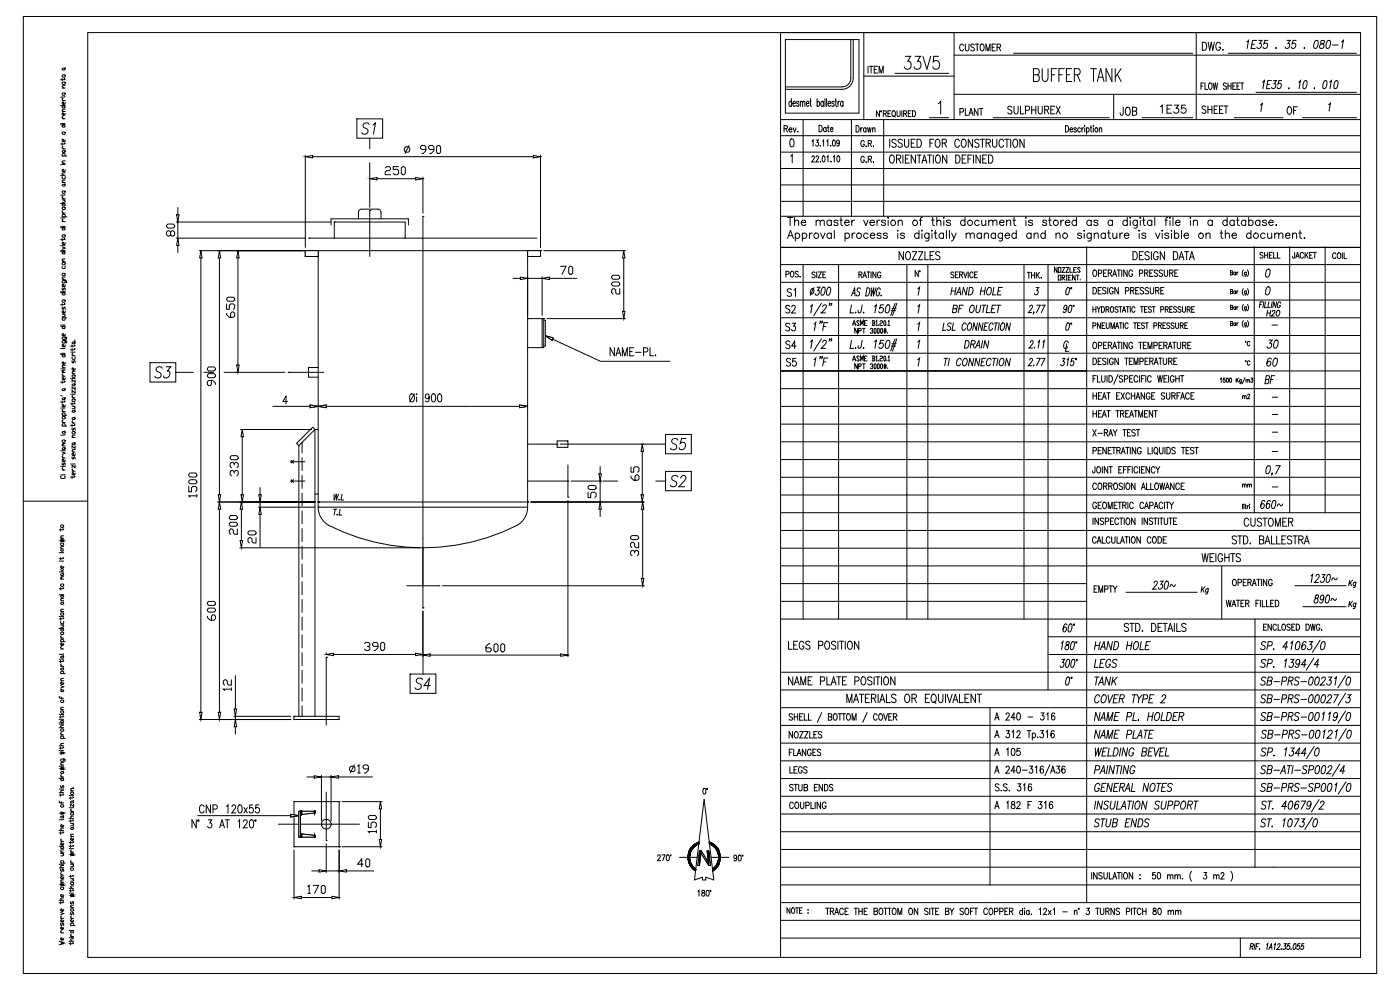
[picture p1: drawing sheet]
<svg xmlns="http://www.w3.org/2000/svg" width="420mm" height="297mm" viewBox="0 0 420 297" stroke-linecap="round" stroke-linejoin="round" font-family="sans-serif">
<g fill="none" stroke="#000" stroke-width=".3">
<path d="M7 4.9h406v287.1h-406zM26.3 9.8h381.8v277.4h-381.8zM234.2 9.8v277.4M235.6 11.9h22.1v22h-22.1zM255.2 11.9v11.5a2.65 2.65 0 0 1-2.6 2.7h-17M255.9 11.9v11.5a3.4 3.4 0 0 1-3.3 3.4h-17M259.1 9.8v26.1M260.4 19.9v2M260.8 19.9h1.1M261.3 19.9v2M263.3 19.9h-1.1v2h1.1M271.6 16.9h1.6l-.9 1.5a1.14 1.14 0 0 1 1 1.7 1.14 1.14 0 0 1-2-.1"/>
<path d="M274.5 16.9h1.6l-.9 1.5a1.14 1.14 0 0 1 1 1.7 1.14 1.14 0 0 1-2-.1M276.9 16.9l1.1 3.9 1.2-3.9M281.6 16.9h-1.5l-.1 1.7a1.25 1.25 0 0 1 2 .6 1.25 1.25 0 0 1-1.5 1.6l-.4-.2-.3-.6M286.2 16.5h121.9M286.2 9.8v26.1M289 13.7a.6 .6 0 0 0-.7-.5 .6 .6 0 0 0-.4 .8v.5a.6 .6 0 0 0 .4 .7 .6 .6 0 0 0 .7-.4M289.6 13.2v1.5l.4 .6 .6-.3 .1-1.8M292.3 13.5l-.4-.3-.7 .3 .2 .5 .9 .7v.3l-.4 .3-.7-.3M292.6 13.2h1.1M293.1 13.2v2.1M294.3 13.3l.2-.1a1.04 1.04 0 0 1 .8 1 1.04 1.04 0 0 1-.8 1.1 1.34 1.34 0 0 1-.2-2zM295.8 15.3v-2.1l.6 2.1 .6-2.1v2.1"/>
<path d="M297.6 14.2h.6M298.6 13.2h-1v2.1h1M299.1 14.2l.9-.1 .2-.3-.2-.5-.9-.1v2.1M299.6 14.2l.6 1.1M304.1 16h53.7M358.9 9.8v26.1M360.7 12.7a1.29 1.29 0 0 1 1.3 .8 1.29 1.29 0 0 1-.4 1.5l-.9 .1zM362.4 12.7l.5 2.4 .5-2.4 .4 2.4 .5-2.4M366.1 13.3a.71 .71 0 0 0-.9-.6 .71 .71 0 0 0-.5 .9v.6a.72 .72 0 0 0 .7 .9 .72 .72 0 0 0 .7-.9h-.4M366.9 14.9v.2zM368.4 16h38.5M374 12.6l.5-.5-.4 2.4"/>
<path d="M375.5 13.3h.8M376.9 12.1h-1.2l-.4 2.4h1.2M377.6 12.1h1l-.7 .9a.78 .78 0 0 1 .5 1 .78 .78 0 0 1-1 .5l-.3-.4M380.3 12.1h-.9l-.3 1.1a.7 .7 0 0 1 1.1-.1 .7 .7 0 0 1-.1 1.1 .62 .62 0 0 1-.7 .4 .62 .62 0 0 1-.5-.5M382.8 14.3v.2zM386 12.1h1.1l-.8 .9a.78 .78 0 0 1 .6 1 .78 .78 0 0 1-1 .5l-.4-.4M388.8 12.1h-.9l-.3 1.1a.7 .7 0 0 1 1.1-.1 .7 .7 0 0 1-.2 1.1 .62 .62 0 0 1-.6 .4 .62 .62 0 0 1-.5-.5M391.3 14.3l-.1 .2zM394.6 12.2l.5-.1a1.54 1.54 0 0 1-.6 2.4 1.75 1.75 0 0 1 .1-2.3zM396.3 12.2l-.1 .7a.81 .81 0 0 1 1 1 .81 .81 0 0 1-1.2 .5 1.12 1.12 0 0 1 1.1-1.5 .46 .46 0 0 0-.1-.8zM398.3 12.2l.5-.1a1.53 1.53 0 0 1-.7 2.4 1.75 1.75 0 0 1 .2-2.3zM399.7 13.5h1.7"/>
<path d="M402.4 12.6l.6-.5-.4 2.4M18.2 37.4h1.3M18.2 37.1h.2M18.2 31.7h1.3M18.7 39.8l.6-.2 .2 .5-.6 .2zM18.7 37.8l.4-.4 .4 .6-.6 .1zM18.7 32l.4-.3 .4 .5-.6 .2zM18.7 28l.6-.1 .2 .5-.6 .2zM18.7 24.8l.6-.2 .2 .6-.6 .1zM18.7 22.6l.6-.2 .2 .6-.6 .2zM18.7 20.6l.6-.1 .2 .3-.6 .2zM18.7 23.5v.8"/>
<path d="M18.7 37.1h.8M18.7 35.6h.8M18.7 33.5h.8M18.7 30.2h.8M18.7 26.4h.8M18.9 34.9l-.2 .4 .4 .3M18.9 29.5l-.2 .3 .4 .4M19.3 23.5l.2 .2-.2 .2h-1.1M19.5 34l-.2 .5h-.4l-.2-.5 .2-.2 .2 .2v.5M19.5 32.7l-.8 .2 .4 .6M19.5 30.7l-.2 .6h-.4l-.2-.6 .2-.1 .2 .1v.6M19.5 28.9l-1.3 .2"/>
<path d="M19.5 25.7l-.8 .2 .4 .5M19.5 20.3l-.2 .2M234.2 35.9h173.9M235.2 38.6l.9-.1 .1-.3-.1-.4-.9-.1v1.9M235.7 38.6l.5 1M236.7 38.9h.9l-.2-.5a.58 .58 0 0 0-.7 .6 .58 .58 0 0 0 .7 .5l.2-.2M237.4 30.7l-.2-.3a.85 .85 0 0 0-.5 .7 .85 .85 0 0 0 .5 .8l.2-.3M237.4 29.6v2.3M237.8 31h.8l-.3-.6a.85 .85 0 0 0-.5 .7 .85 .85 0 0 0 .5 .8l.3-.3M237.9 38.3l.5 1.3 .4-1.3M239.3 39.4v.2zM239.6 30.7l-.2-.3-.4 .3 .6 .6v.5l-.4 .1-.2-.3"/>
<path d="M240.1 30.8l.3-.4 .3 .1 .1 1.4M240.1 30.4v1.5M240.8 30.8l.3-.4 .3 .1v1.4M240.9 35.9v29M241.9 31h.7l-.2-.6a.85 .85 0 0 0-.5 .7 .85 .85 0 0 0 .5 .8l.2-.3M242.9 30.4h.5M243.1 29.6v1.9l.3 .4M245.1 30.7l.3-.3a.85 .85 0 0 1 .5 .7 .85 .85 0 0 1-.5 .8l-.3-.3M245.1 29.6v2.3M245.7 37.6a1.04 1.04 0 0 1 1 .7 1.04 1.04 0 0 1-.3 1.1l-.7 .1zM247 30.7l-.3-.3a.85 .85 0 0 0-.5 .7 .85 .85 0 0 0 .5 .8l.3-.3M247 30.4v1.5"/>
<path d="M247.5 29.6v2.3M247.8 38.5l-.1-.2a.56 .56 0 0 0-.7 .6 .56 .56 0 0 0 .7 .5l.1-.2M247.8 38.2v1.3M248 29.6v2.3M248.2 38.2h.5M248.4 31h.8l-.3-.6a.85 .85 0 0 0-.5 .7 .85 .85 0 0 0 .5 .8l.3-.3M248.4 37.6v1.5l.4 .4M249.1 38.8h.8l-.2-.5a.56 .56 0 0 0-.6 .6 .56 .56 0 0 0 .6 .5l.2-.2M250.2 30.7l-.2-.3-.4 .1v.4l.6 .4v.3l-.2 .3-.5-.3M250.5 30.4h.5M250.7 29.6v1.9l.3 .4M251.4 30.4v1.5"/>
<path d="M251.9 30.4l-.3 .1-.2 .5M252.9 30.7l-.3-.3a.85 .85 0 0 0-.5 .7 .85 .85 0 0 0 .5 .8l.3-.3M252.9 30.4v1.5M255.4 35.9v29M256.8 37.7a1.04 1.04 0 0 1 1 .7 1.04 1.04 0 0 1-.3 1.1l-.7 .1zM258.2 38.3v1.3M258.7 38.3l-.3 .1-.2 .5M259.1 22.8h27.1M259.8 38.6l-.1-.2a.56 .56 0 0 0-.7 .6 .56 .56 0 0 0 .7 .5l.1-.2M259.8 38.3v1.3M260.3 38.3l.2 1.3 .3-1.3 .3 1.3 .2-1.3M261.8 38.7l.3-.4 .3 .1 .1 1.2"/>
<path d="M261.8 38.3v1.3M262.2 20.8h.7M263.7 21.9v-2l.6 2 .7-2v2M263.8 33.2v1.8l-.9-1.8v1.8M265 34.1l.8-.1v-.7l-.8-.1v1.8M265.1 35.9v29M265.4 34.1l.5 .9M266.4 34.1h.5M267.2 33.2h-.8v1.8h.8M267.8 33.3l.2-.1a.89 .89 0 0 1 .6 .9 .89 .89 0 0 1-.6 .9 1.15 1.15 0 0 1-.2-1.7zM268.2 34.6l.4 .5M268.4 22h16.2"/>
<path d="M269.1 33.2v1.3l.4 .5 .4-.3 .1-1.5M270.5 33.2v1.8M271.1 34.1l.8-.1v-.7l-.8-.1v1.8M271.5 34.1l.5 .9M272.5 34.1h.5M273.3 33.2h-.8v1.8h.8M273.7 33.2a.87 .87 0 0 1 1 .9 .87 .87 0 0 1-1 .9zM278.8 35.3h5.8M281.4 31.1l.8-.7v3.9M286.2 28.3h121.9M288 33.6l.9-.1 .1-.3-.1-.5-.9-.1v2M289.6 32.6v2h.9"/>
<path d="M290.7 34.6l.6-2 .6 2M290.9 33.9h.8M293.4 32.6v2l-1.1-2v2M293.8 32.6h1M294.3 32.6v2M298 35.3h34.8M303.6 32.2a.66 .66 0 0 0-.7-.4 .66 .66 0 0 0-.6 .6l.2 .3 .9 .5 .2 .6a.72 .72 0 0 1-1.3 0M304.2 31.9v1.6a.62 .62 0 0 0 .6 .7 .62 .62 0 0 0 .6-.7v-1.6M306.1 31.9v2.3h1.1M307.6 33.1l1.1-.1 .2-.4-.2-.6-1.1-.1v2.3M309.5 31.9v2.3M309.5 33h1.2"/>
<path d="M310 22.4h1.1a1.11 1.11 0 0 1 .7 1 1.11 1.11 0 0 1-.7 1.1h-1.1v-3.9h1.1a.98 .98 0 0 1 .7 .9 .98 .98 0 0 1-.7 .9M310.7 31.9v2.3M311.4 31.9v1.6a.62 .62 0 0 0 .6 .7 .62 .62 0 0 0 .7-.7v-1.6M312.6 20.6l.2 3.3a.78 .78 0 0 0 .7 .6 .78 .78 0 0 0 .8-.6l.1-3.3M313.4 33l1-.1 .2-.4-.2-.5-1-.1v2.3M314 33l.6 1.2M315.2 33h.7M315.4 22.4h1M316.4 31.9h-1.2v2.3h1.2M316.8 31.9l1.3 2.3M317 20.6h-1.6v3.9M317.7 22.4h1"/>
<path d="M318.1 31.9l-1.3 2.3M319.3 20.6h-1.6v3.9M319.6 37.7a1.04 1.04 0 0 1 1 .7 1.04 1.04 0 0 1-.3 1.1l-.7 .1zM319.9 22.4h1M321 38.9h.8l-.2-.5a.56 .56 0 0 0-.6 .6 .56 .56 0 0 0 .6 .5l.2-.2M321.5 20.6h-1.6v3.9h1.6M322.3 22.4h1.1a.98 .98 0 0 0 .7-.9 .98 .98 0 0 0-.7-.9h-1.1v3.9M322.9 38.6l-.3-.3-.4 .3 .6 .5v.4l-.4 .1-.2-.3M323.2 22.4l.8 2.1M324.1 38.6l-.2-.2a.56 .56 0 0 0-.6 .6 .56 .56 0 0 0 .6 .5l.2-.2M324.5 38.3v1.3M325.1 38.3l-.4 .1-.2 .5"/>
<path d="M325.4 37.7v.2zM325.4 38.4v1.2M325.9 38.6l.2-.2a.56 .56 0 0 1 .6 .6 .56 .56 0 0 1-.6 .5l-.2-.2M325.9 38.3v2M327.1 38.3h.4M327.2 20.6h1.7M327.3 37.7v1.5l.3 .4M328 37.7v.2zM328 38.4v1.2M328 20.6v3.9M328.7 38.4a.56 .56 0 0 1 .6 .6 .56 .56 0 0 1-.6 .5l-.2-.4zM329.2 24.5l1-3.9 1 3.9"/>
<path d="M329.5 23.2h1.3M329.8 38.7l.3-.4 .3 .1 .1 1.2M329.8 38.3v1.3M333.6 20.6v3.9l-1.8-3.9v3.9M334.1 28.3v7.6M334.6 20.6v3.9M335.2 22.3l1.1 2.2M336.3 20.6l-1.7 2.6M336.9 32.2l-.1 2.3h-.6l-.2-.7M338 32.3l.1-.1a1.32 1.32 0 0 1 1 .9 1.32 1.32 0 0 1-.4 1.4l-.2 .1a1.32 1.32 0 0 1-1-1 1.32 1.32 0 0 1 .5-1.3zM339.7 33.3h.8l.4 .2 .1 .6-.5 .5h-.8v-2.4h.8l.4 .2v.7l-.4 .2M342.6 35.3h15.2"/>
<path d="M348.1 32l.6-.5v2.5M350.1 32.7h.9M351.5 31.5h-1.4v2.5h1.4M352.3 31.5h1.2l-.7 1a.78 .78 0 0 1 .6 1.2 .78 .78 0 0 1-1.3-.2M355.6 31.5h-1.1l-.1 1.1a.83 .83 0 0 1 1.2 0 .83 .83 0 0 1-.1 1.2 .83 .83 0 0 1-1.2-.3M360.3 25.8h.5M361.1 24.9h-.8v1.9M361.5 24.9v1.9h.8M361.8 32.1a.59 .59 0 0 0-.8-.3 .59 .59 0 0 0-.3 .7l.9 .6 .2 .6a.69 .69 0 0 1-1.2 0M362.4 31.8v2.2M362.4 32.9h1.1M362.8 25l.1-.1a1.02 1.02 0 0 1 .7 1 1.02 1.02 0 0 1-.7 .9 1.38 1.38 0 0 1-.1-1.8z"/>
<path d="M363.5 31.8v2.2M363.9 24.9l.4 1.9 .3-1.9 .3 1.9 .4-1.9M364.2 32.9h.7M365.3 31.8h-1.1v2.2h1.1M365.8 32.9h.7M366.9 31.8h-1.1v2.2h1.1M367.2 31.8h1.2M367.8 31.8v2.2M367.9 25.2l-.3-.3-.6 .3 .1 .4 .5 .3a.5 .5 0 0 1 .2 .8 .5 .5 0 0 1-.8-.2M368.4 25.8h.9M368.4 24.9v1.9M369.3 24.9v1.9"/>
<path d="M369.8 25.8h.6M370.2 35.3h14.7M370.7 24.9h-.9v1.9h.9M371.1 25.8h.5M371.9 24.9h-.8v1.9h.8M372.1 24.9h1M372.6 24.9v1.9M376.8 27.7h30.1M378.1 31.5l.6-.5-.5 2.5M378.8 24.6l.5-.4-.5 2.4M380.1 25.3h.7M381.4 24.2h-1.1l-.4 2.4h1.1"/>
<path d="M382 24.2h.9l-.7 .9a.78 .78 0 0 1 .5 .9 .78 .78 0 0 1-.9 .6l-.3-.5M384.5 24.2h-.8l-.3 1 .1-.1a.54 .54 0 0 1 .9 .2 .79 .79 0 0 1-.2 1.1 .79 .79 0 0 1-1 0l-.1-.3M386.4 32.1l.2-.1a1.14 1.14 0 0 1 .9 1.2 1.14 1.14 0 0 1-.9 1.1 1.48 1.48 0 0 1-.2-2.2zM386.7 26.4l-.1 .2zM388.1 33.1h.6M389.2 32h-1.1v2.3M389.6 24.6l.5-.4-.4 2.4M390.7 35.3h16.2M391.3 24.3l.5-.1a1.63 1.63 0 0 1-.6 2.4 1.9 1.9 0 0 1 .1-2.3zM394.3 26.4l-.1 .2zM397.3 24.3l.4-.1a1.63 1.63 0 0 1-.6 2.4 1.9 1.9 0 0 1 .2-2.3zM398.6 31.4l.5-.5-.4 2.4"/>
<path d="M398.9 24.6l.5-.4-.4 2.4M400.6 24.3l.4-.1a1.63 1.63 0 0 1-.5 2.4 1.91 1.91 0 0 1 .1-2.3zM18.2 52.6h1.3M18.2 49.3h.2M18.7 57.5l.6-.2 .2 .5-.6 .2zM18.7 55.5l.6-.2 .2 .4-.6 .1zM18.7 52.9v.6l.2 .2 .6-.2v-.6M18.7 45.4l.6-.2 .2 .3-.6 .2zM18.7 42.8v.8M18.7 60h.8M18.7 59.6h.8M18.7 54.7h.8"/>
<path d="M18.7 49.3h.8M18.7 49h.8M18.7 46.8h1.3M18.7 44.6h.8M18.9 58.9l-.2 .4 .4 .3M18.9 46.8l-.2-.2 .2-.5 .6 .2v.5M18.9 43.9l-.2 .4 .4 .3M19.1 60l.4 .5-.8 .2M19.3 42.8l.2 .2-.2 .2h-1.1M19.5 58.4l-1.3 .1M19.5 54l-.8 .2 .4 .5M19.5 51.9l-.8 .1 .4 .6"/>
<path d="M19.5 51l-.2 .5h-.4l-.2-.5 .2-.2 .2 .2v.5M19.5 48.3l-.8 .1 .4 .6M19.5 41.9l-.2 .6h-.4l-.2-.6 .2-.1 .2 .1v.6M19.5 55.1l-.2 .2M19.5 45l-.2 .2M234.2 40.7h173.9M234.2 45.6h173.9M234.2 50.6h173.9M234.2 55.5h173.9M237.2 41.8l.5-.2a1.58 1.58 0 0 1 0 2.5h-.2a1.79 1.79 0 0 1-.3-2.3zM243.6 42.4l.3-.4v1.8M244.8 42h.7l-.4 .7a.52 .52 0 0 1 .5 .8 .52 .52 0 0 1-.9 0"/>
<path d="M246.1 43.7v.1zM246.8 42.4l.3-.4v1.8M248 42.4l.3-.4v1.8M249.2 43.7v.1zM249.9 42.1l.2-.1a1.08 1.08 0 0 1 0 1.8l-.4-.7zM251.8 42.6l-.2 .5a.5 .5 0 0 1-.6-.5 .5 .5 0 0 1 .6-.5l.1 1.4-.3 .3-.4-.2M259.3 42.6a.54 .54 0 0 0-.7-.5 .54 .54 0 0 0-.4 .7v.5a.55 .55 0 0 0 .5 .7 .55 .55 0 0 0 .6-.7h-.4M259.8 43.8v.2zM260.5 43l.8-.1v-.7l-.8-.1v1.9M261 43l.4 1M262 43.8v.2zM266.9 41.8v2.4"/>
<path d="M268.8 42.1a.64 .64 0 0 0-.8-.3 .64 .64 0 0 0-.4 .8l1.1 .5 .1 .7a.75 .75 0 0 1-1.3 0M270.7 42.1a.64 .64 0 0 0-.8-.3 .64 .64 0 0 0-.4 .8l1 .5 .2 .7a.75 .75 0 0 1-1.3 0M271.3 41.8v1.7a.65 .65 0 0 0 .7 .7 .65 .65 0 0 0 .6-.7v-1.7M273.3 42.9h.8M274.5 41.8h-1.2v2.4h1.2M275.1 41.8a1.29 1.29 0 0 1 1.3 .8 1.29 1.29 0 0 1-.4 1.5l-.9 .1zM279 42.9h.7M280.2 41.8h-1.2v2.4M280.9 41.9l.2-.1a1.31 1.31 0 0 1 1 .9 1.31 1.31 0 0 1-.5 1.4l-.2 .1a1.32 1.32 0 0 1-.9-1 1.32 1.32 0 0 1 .4-1.3zM282.6 42.9l1.2-.1 .1-.3-.1-.6-1.2-.1v2.4M283.3 42.9l.6 1.3M287.8 42.3a.71 .71 0 0 0-.9-.5 .71 .71 0 0 0-.5 .9v.6a.71 .71 0 0 0 .5 .9 .71 .71 0 0 0 .9-.6"/>
<path d="M288.7 41.9l.2-.1a1.31 1.31 0 0 1 1 .9 1.31 1.31 0 0 1-.4 1.4l-.2 .1a1.31 1.31 0 0 1-1-1 1.31 1.31 0 0 1 .4-1.3zM291.8 41.8v2.4l-1.3-2.4v2.4M293.7 42.1a.64 .64 0 0 0-.8-.3 .64 .64 0 0 0-.4 .8l1 .5 .2 .7a.75 .75 0 0 1-1.3 0M294.1 41.8h1.3M294.7 41.8v2.4M295.8 42.9l1.1-.1 .2-.3-.2-.6-1.1-.1v2.4M296.5 42.9l.6 1.3M297.7 41.8v1.7a.65 .65 0 0 0 .7 .7 .65 .65 0 0 0 .6-.7v-1.7M301.1 42.3a.71 .71 0 0 0-.9-.5 .71 .71 0 0 0-.5 .9v.6a.71 .71 0 0 0 .5 .9 .71 .71 0 0 0 .9-.6M301.4 41.8h1.3M302.1 41.8v2.4M303.2 41.8v2.4"/>
<path d="M304.2 41.9l.2-.1a1.32 1.32 0 0 1 1 .9 1.32 1.32 0 0 1-.5 1.4l-.2 .1a1.32 1.32 0 0 1-1-1 1.32 1.32 0 0 1 .5-1.3zM307.2 41.8v2.4l-1.3-2.4v2.4M18.2 75.5h1.3M18.2 75.1h.2M18.2 73.7h.2M18.2 68.3h1.3M18.2 67.9h.2M18.2 65.4h.2M18.2 61.1h1.3M18.7 79.8v.6l.2 .2 .6-.2v-.6M18.7 78.9l.6-.2 .2 .6-.6 .2zM18.7 75.9l.4-.4 .4 .5-.6 .2z"/>
<path d="M18.7 74.1l.8 .3-.8 .4M18.7 70.6l.6-.2 .2 .6-.6 .2zM18.7 68.6l.4-.3 .4 .5-.6 .2zM18.7 62.3l.6-.2 .2 .6-.6 .2zM18.7 61.4l.4-.3 .4 .5-.6 .2zM18.7 71.5v.7M18.7 78.4h.8M18.7 75.1h.8M18.7 73.7h.8M18.7 67.9h.8M18.7 66.5h.8M18.7 65.4h.8"/>
<path d="M18.7 65h1.3M18.7 64h.8M18.9 65.8l-.2 .3 .4 .4M18.9 65l-.2-.1 .2-.6 .6 .2v.5M18.9 63.2l-.2 .4 .4 .4M19.3 71.5l.2 .2-.2 .2h-1.1M19.5 77.7l-.8 .1 .4 .6M19.5 72.8l-.2 .5h-.4l-.2-.5 .2-.2 .2 .2v.5M234.2 64.9h173.9M234.2 74.2h173.9M234.2 60.4h173.9M234.2 79.4h173.9"/>
<path d="M236.2 65.2h1.6M236.2 71.5l.9-2.4 .9 2.4M236.6 70.7h1.1M237 65.2v2.5M238.4 66.5l.5-.5 .6 .2 .1 1.5M238.4 65.2v2.5M238.6 70.3a.75 .75 0 0 1 1.1-.1 .75 .75 0 0 1 0 1.1 .75 .75 0 0 1-1.1-.1M238.6 69.9v2.4M240.4 66.7h1.3a.73 .73 0 0 0-1-.6 .73 .73 0 0 0-.2 1.2 .69 .69 0 0 0 1.2 0M240.7 70.3a.75 .75 0 0 1 1.1-.1 .75 .75 0 0 1 0 1.1 .75 .75 0 0 1-1.1-.1M240.7 69.9v2.4M240.9 79.4v106.3"/>
<path d="M242.8 69.9v1.6M243.7 69.9a.75 .75 0 0 0-.9 .7M244.8 66.5l.6-.5 .5 .2 .1 1.5M244.8 66v1.7M246 66.5l.6-.5 .6 .2 .1 1.5M246.2 69.9l.6 1.6 .7-1.6M249.4 66.4a.75 .75 0 0 0-1.1-.1 .75 .75 0 0 0 0 1.1 .75 .75 0 0 0 1.1-.1M249.4 70.3a.75 .75 0 0 0-1.1-.1 .75 .75 0 0 0 0 1.1 .75 .75 0 0 0 1.1-.1M249.4 66v1.7M249.4 69.9v1.6M250.3 69.1v2.4M251.4 66.4a.7 .7 0 0 0-1.2 0l.1 .2 1 .4 .1 .3a.7 .7 0 0 1-1.2 0"/>
<path d="M251.6 79.4v106.3M251.9 66h.8M252.3 65.2v2l.1 .3 .4 .2M253.4 66.7h1.3a.73 .73 0 0 0-1-.6 .73 .73 0 0 0-.2 1.2 .7 .7 0 0 0 1.2 0M253.5 70.3a.75 .75 0 0 1 1.1-.1 .75 .75 0 0 1 0 1.1 .75 .75 0 0 1-1.1-.1M253.5 69.9v2.4M255.5 66v1.7M255.6 69.9v1.6M256.4 66a.76 .76 0 0 0-.9 .7M256.5 69.9a.75 .75 0 0 0-.9 .7M259.1 66l.6 1.7 .7-1.7M260.4 70.3a.75 .75 0 0 0-1.1-.1 .75 .75 0 0 0 0 1.1 .75 .75 0 0 0 1.1-.1"/>
<path d="M261 66.7h1.3a.73 .73 0 0 0-1-.6 .73 .73 0 0 0-.2 1.2 .69 .69 0 0 0 1.2 0M261.1 70.6h1.3a.73 .73 0 0 0-1-.6 .73 .73 0 0 0-.2 1.2 .7 .7 0 0 0 1.2 0M263.1 66v1.7M264 66a.76 .76 0 0 0-.9 .7M264.3 70.3a.7 .7 0 0 0-1.2 0l.1 .2 1 .3 .1 .4a.7 .7 0 0 1-1.2 0M265.6 66.4a.7 .7 0 0 0-1.2 0l.1 .2 1 .4 .1 .3a.7 .7 0 0 1-1.2 0M266.2 70.3a.7 .7 0 0 0-1.2 0l.1 .2 1 .3 .1 .4a.7 .7 0 0 1-1.2 0M266.4 65.2v.3zM266.4 66.2v1.5M269.3 69.1v.2zM269.3 70v1.5M269.4 66.5l.6-.5 .5 .2 .2 1.5"/>
<path d="M269.4 66v1.7M271 75.5v2.4l-1.3-2.4v2.4M271.3 70.3a.7 .7 0 0 0-1.2 0l.1 .2 1 .3 .1 .4a.7 .7 0 0 1-1.2 0M272 75.6l.2-.1a1.24 1.24 0 0 1 1 1.2 1.24 1.24 0 0 1-1 1.2 1.61 1.61 0 0 1-.2-2.3zM272.1 79.4v106.3M273.7 75.5h1.3l-1.3 2.4h1.3M275.5 75.5h1.3l-1.3 2.4h1.3M275.7 70.3a.75 .75 0 0 0-1.1-.1 .75 .75 0 0 0 0 1.1 .75 .75 0 0 0 1.1-.1M275.7 69.1v2.4M275.8 66h.8M276.6 69.1v.2zM276.6 70v1.5"/>
<path d="M276.7 65.2l-.5 .1-.1 .4v2M277.4 75.5v2.4h1.2M278.3 79.4v106.3M278.7 69.9l-.1 2.2-.4 .2-.5-.1M278.7 70.3a.75 .75 0 0 0-1.1-.1 .75 .75 0 0 0 0 1.1 .75 .75 0 0 0 1.1-.1M279 76.6h.7M279.5 66h.7M279.6 69.1v.2zM279.6 70v1.5M279.8 65.2v2l.1 .3 .4 .2M280.2 75.5h-1.2v2.4h1.2M280.2 69.9h.8"/>
<path d="M280.6 69.1v2l.1 .3 .4 .1M281 66.5l.6-.5 .5 .2 .1 1.5M281 65.2v2.5M282 75.8a.64 .64 0 0 0-.9-.3 .64 .64 0 0 0-.3 .8l1 .6 .2 .7a.74 .74 0 0 1-1.3 0M283 70.3a.75 .75 0 0 0-1.1-.1 .75 .75 0 0 0 0 1.1 .75 .75 0 0 0 1.1-.1M283 69.9v1.6M283.1 65.2v.3zM283.1 66.2v1.5M283.9 69.1v2.4M284.8 69.1v2.4M285.1 66.4a.7 .7 0 0 0-1.2 0l.1 .2 1 .4 .1 .3a.7 .7 0 0 1-1.2 0M285.5 69.9l.6 1.6"/>
<path d="M286.8 69.9l-.9 2.1-.5 .3M289.5 66.4a.75 .75 0 0 0-1.1-.1 .75 .75 0 0 0 0 1.1 .75 .75 0 0 0 1.1-.1M289.5 65.2v2.5M289.8 70.4l.6-.5 .5 .1 .1 1.5M289.8 69.9v1.6M291 70.4l.6-.5 .6 .1 .1 1.5M293.7 66.4a.75 .75 0 0 0-1.1-.1 .75 .75 0 0 0 0 1.1 .75 .75 0 0 0 1.1-.1M294.4 70.3a.75 .75 0 0 0-1.1-.1 .75 .75 0 0 0 0 1.1 .75 .75 0 0 0 1.1-.1M294.4 69.9v1.6M294.5 66l.1 1.5 .6 .2 .5-.5M295.3 70.4l.5-.5 .6 .1 .1 1.5M295.3 69.9v1.6"/>
<path d="M295.7 66v1.7M296.6 66.5l.6-.5 .5 .2 .1 1.5M296.6 66v1.7M297.8 66.5l.6-.5 .6 .2 .1 1.5M298.6 70.3a.75 .75 0 0 0-1.1-.1 .75 .75 0 0 0 0 1.1 .75 .75 0 0 0 1.1-.1M298.6 69.9v1.6M299.8 66.7h1.4a.73 .73 0 0 0-1.1-.6 .73 .73 0 0 0-.1 1.2 .7 .7 0 0 0 1.2 0M300.7 69.9l-.1 2.2-.3 .2-.6-.1M300.7 70.3a.75 .75 0 0 0-1.1-.1 .75 .75 0 0 0 0 1.1 .75 .75 0 0 0 1.1-.1M301.5 70.6h1.4a.73 .73 0 0 0-1.1-.6 .73 .73 0 0 0-.2 1.2 .7 .7 0 0 0 1.3 0M302 66.5l.5-.5 .6 .2 .1 1.5M302 66v1.7"/>
<path d="M303.9 66h.7M304.2 65.2v2l.1 .3 .4 .2M304.9 70.3a.75 .75 0 0 0-1.1-.1 .75 .75 0 0 0 0 1.1 .75 .75 0 0 0 1.1-.1M304.9 69.1v2.4M307.2 79.4v106.3M307.8 65.2v.3zM307.8 66.2v1.5M309.3 70.3a.75 .75 0 0 0-1.1-.1 .75 .75 0 0 0 0 1.1 .75 .75 0 0 0 1.1-.1M309.3 69.9v1.6M309.8 66.4a.7 .7 0 0 0-1.3 0l.1 .2 1 .4 .2 .3a.7 .7 0 0 1-1.3 0M310.2 70.4l.6-.5 .5 .1 .1 1.5M310.2 69.9v1.6"/>
<path d="M313.5 70.3a.75 .75 0 0 0-1.1-.1 .75 .75 0 0 0 0 1.1 .75 .75 0 0 0 1.1-.1M313.5 69.1v2.4M314 66.4a.7 .7 0 0 0-1.2 0l.1 .2 1 .4 .1 .3a.7 .7 0 0 1-1.2 0M314.4 79.4v127.6M314.5 66h.8M314.9 65.2v2l.1 .3 .4 .2M316.8 70.4l.5-.5 .6 .1 .1 1.5M316.8 69.9v1.6M318.2 66v1.7M319.1 66a.76 .76 0 0 0-.9 .7M319.6 66.7h1.3a.73 .73 0 0 0-1-.6 .73 .73 0 0 0-.2 1.2 .7 .7 0 0 0 1.2 0M322.9 66.4a.75 .75 0 0 0-1.1-.1 .75 .75 0 0 0 0 1.1 .75 .75 0 0 0 1.1-.1"/>
<path d="M322.9 65.2v2.5M324.5 70.3a.7 .7 0 0 0-1.3 0l.2 .2 .9 .3 .2 .4a.7 .7 0 0 1-1.3 0M325.2 69.1v.2zM325.2 70v1.5M326 74v196.8M327.4 66.4a.75 .75 0 0 0-1.1-.1 .75 .75 0 0 0 0 1.1 .75 .75 0 0 0 1.1-.1M327.4 69.9l-.2 2.2-.3 .2-.5-.1M327.4 70.3a.75 .75 0 0 0-1.1-.1 .75 .75 0 0 0 0 1.1 .75 .75 0 0 0 1.1-.1M327.4 66v1.7M328.3 70.4l.5-.5 .6 .1 .1 1.5M328.3 69.9v1.6M329.4 66.4a.7 .7 0 0 0-1.3 0l.2 .2 1 .4 .1 .3a.7 .7 0 0 1-1.3 0"/>
<path d="M331.6 70.3a.75 .75 0 0 0-1.1-.1 .75 .75 0 0 0 0 1.1 .75 .75 0 0 0 1.1-.1M331.6 69.9v1.6M332.3 69.9h.7M332.6 69.1v2l.1 .3 .5 .1M333.7 66.4a.75 .75 0 0 0-1.1-.1 .75 .75 0 0 0 0 1.1 .75 .75 0 0 0 1.1-.1M333.7 66v1.7M333.8 69.9l.1 1.5 .6 .1 .5-.4M335 69.9v1.6M335.9 69.9v1.6M336.8 69.9a.75 .75 0 0 0-.9 .7M337.3 70.6h1.3a.73 .73 0 0 0-1-.6 .73 .73 0 0 0-.2 1.2 .69 .69 0 0 0 1.2 0M338.2 66.4a.75 .75 0 0 0-1.1-.1 .75 .75 0 0 0 0 1.1 .75 .75 0 0 0 1.1-.1"/>
<path d="M338.2 65.2v2.5M339.1 65.2v.3zM339.1 66.2v1.5M339.9 75.5a1.29 1.29 0 0 1 1.3 .8 1.29 1.29 0 0 1-.4 1.5l-.9 .1zM341.2 66l-.1 2.2-.4 .3-.5-.2M341.2 66.4a.75 .75 0 0 0-1.1-.1 .75 .75 0 0 0 0 1.1 .75 .75 0 0 0 1.1-.1M341.7 69.1v.2zM341.7 70v1.5M341.8 76.6h.7M342 65.3h.2zM342.1 66.2v1.5M342.7 66h.8"/>
<path d="M343 75.5h-1.2v2.4h1.2M343.1 65.2v2l.1 .3 .4 .2M343.7 70.3a.69 .69 0 0 0-1.2 0l.1 .2 1 .3 .1 .4a.69 .69 0 0 1-1.2 0M344.7 75.8a.64 .64 0 0 0-.8-.3 .64 .64 0 0 0-.4 .8l1.1 .6 .1 .7a.74 .74 0 0 1-1.2 0M345.4 75.5v2.4M345.5 66.4a.75 .75 0 0 0-1.1-.1 .75 .75 0 0 0 0 1.1 .75 .75 0 0 0 1.1-.1M345.5 66v1.7M346.4 65.2v2.5M346.6 69.9l.7 1.6 .7-1.6M347.4 76.1a.71 .71 0 0 0-.9-.6 .71 .71 0 0 0-.5 .9v.6a.72 .72 0 0 0 .7 .9 .72 .72 0 0 0 .7-.9h-.4M348.5 69.2h.2zM348.6 70v1.5"/>
<path d="M349.3 75.5v2.4l-1.2-2.4v2.4M349.4 66h.8M350.3 65.2l-.4 .1-.2 .4v2M350.6 70.3a.7 .7 0 0 0-1.2 0l.1 .2 1 .3 .1 .4a.7 .7 0 0 1-1.2 0M350.9 65.3h.2zM351 66.2v1.5M351.3 69.2h.2zM351.4 70v1.5M351.9 65.2v2.5M352 75.5a1.29 1.29 0 0 1 1.3 .8 1.29 1.29 0 0 1-.4 1.5l-.9 .1zM352.3 70.3a.75 .75 0 0 1 1.1-.1 .75 .75 0 0 1 0 1.1 .75 .75 0 0 1-1.1-.1M352.3 69.1v2.4"/>
<path d="M352.6 66.7h1.4a.73 .73 0 0 0-1.1-.6 .73 .73 0 0 0-.1 1.2 .7 .7 0 0 0 1.2 0M353.7 77.9l.7-2.4 .7 2.4M353.9 77.1h1M354.4 69.1v2.4M355.2 70.6h1.3a.73 .73 0 0 0-1-.6 .73 .73 0 0 0-.2 1.2 .7 .7 0 0 0 1.2 0M355.3 75.5h1.3M356 75.5v2.4M356.8 77.9l.7-2.4 .8 2.4M357.1 77.1h.9M357.1 65.2v.3zM357.1 66.2v1.5M358 66.5l.5-.5 .6 .2 .1 1.5"/>
<path d="M358 66v1.7M361.8 70.4l.5-.5 .6 .1 .1 1.5M361.8 69.9v1.6M363.7 66.4a.75 .75 0 0 0-1.1-.1 .75 .75 0 0 0 0 1.1 .75 .75 0 0 0 1.1-.1M363.7 66v1.7M366 69.9h.8M366.3 69.1v2l.2 .3 .4 .1M367.6 70.4l.5-.5 .6 .1 .1 1.5M367.6 69.1v2.4M368.1 66.4a.75 .75 0 0 0-1.1-.1 .75 .75 0 0 0 0 1.1 .75 .75 0 0 0 1.1-.1M368.1 65.2v2.5M369.6 70.6h1.3a.73 .73 0 0 0-1-.6 .73 .73 0 0 0-.2 1.2 .69 .69 0 0 0 1.2 0"/>
<path d="M370.2 66.4a.75 .75 0 0 0-1.1-.1 .75 .75 0 0 0 0 1.1 .75 .75 0 0 0 1.1-.1M370.2 66v1.7M370.9 66h.8M371.2 65.2v2l.2 .3 .4 .2M373.7 66.4a.75 .75 0 0 0-1.1-.1 .75 .75 0 0 0 0 1.1 .75 .75 0 0 0 1.1-.1M373.7 66v1.7M374.6 66.4a.75 .75 0 0 1 1.1-.1 .75 .75 0 0 1 0 1.1 .75 .75 0 0 1-1.1-.1M374.6 65.2v2.5M375.3 70.3a.75 .75 0 0 0-1.1-.1 .75 .75 0 0 0 0 1.1 .75 .75 0 0 0 1.1-.1M375.3 69.1v2.4M376.3 74v79.8M377.9 66.4a.75 .75 0 0 0-1.1-.1 .75 .75 0 0 0 0 1.1 .75 .75 0 0 0 1.1-.1"/>
<path d="M377.9 66v1.7M378.9 75.9l-.3-.2-.6 .2 .1 .5 .8 .5-.3 .5-.6-.2M379.4 75.7v1.7M379.4 76.5h.9M379.5 70.3a.75 .75 0 0 0-1.1-.1 .75 .75 0 0 0 0 1.1 .75 .75 0 0 0 1.1-.1M379.9 66.4a.7 .7 0 0 0-1.2 0l.1 .2 1 .4 .1 .3a.7 .7 0 0 1-1.2 0M380.3 69.9l.1 1.5 .5 .1 .6-.4M380.3 75.7v1.7M380.6 66.7h1.3a.73 .73 0 0 0-1-.6 .73 .73 0 0 0-.2 1.2 .7 .7 0 0 0 1.2 0M380.8 76.5h.5M381.5 69.9v1.6M381.7 75.7h-.9v1.7h.9"/>
<path d="M382.1 75.7v1.7h.8M382.4 70.4l.5-.5 .6 .1 .1 1.5M382.4 69.9v1.6M382.8 67.4v.3zM383.2 75.7v1.7h.8M383.6 70.4l.6-.5 .5 .1 .1 1.5M385.6 70.6h1.4a.73 .73 0 0 0-1.1-.6 .73 .73 0 0 0-.2 1.2 .7 .7 0 0 0 1.3 0M386.9 74v79.8M387.7 70.4l.6-.5 .5 .1 .2 1.5M387.7 69.9v1.6M388.4 75.7l-.2 1.7h-.4l-.1-.5M388.7 77.5l.5-1.8 .6 1.8"/>
<path d="M388.9 76.9h.7M389.6 69.9h.8M390 69.1v2l.1 .3 .4 .1M391 76.1a.51 .51 0 0 0-.6-.4 .51 .51 0 0 0-.4 .7v.4a.51 .51 0 0 0 .4 .6 .51 .51 0 0 0 .6-.4M391.3 71.3v.2zM391.5 75.7v1.8M391.8 76.5l.6 1M392.4 75.7l-.9 1.2M392.9 76.5h.5M393.7 75.7h-.8v1.8h.8M393.9 75.7h1M394.4 75.7v1.8"/>
<path d="M397.5 74v79.8M400.8 76.2a.51 .51 0 0 0-.7-.4 .51 .51 0 0 0-.3 .7v.4a.51 .51 0 0 0 .3 .7 .51 .51 0 0 0 .7-.4M401.4 75.9l.1-.1a.89 .89 0 0 1 .7 .9 .89 .89 0 0 1-.7 .9 1.15 1.15 0 0 1-.1-1.7zM402.7 75.8v1.8M403.2 75.8v1.8h.8M18.2 97.5h.2M18.2 87.8h1.3M18.2 97.9h1.3M18.2 87.4h.2M18.7 98.2l.4-.3 .4 .5-.6 .2zM18.7 92.1v.5l.2 .2 .4-.7 .2 .2v.5M18.7 90.1l.6-.2 .2 .6-.6 .2z"/>
<path d="M18.7 88.1l.4-.3 .4 .5-.6 .2zM18.7 86.3v.6l.2 .1 .4-.7 .2 .2v.5M18.7 82.2l.6-.2 .2 .5-.6 .2zM18.7 95.3h1.3M18.7 97.5h.8M18.7 91v.7M18.7 94.3h.8M18.7 87.4h.8M18.7 83.8h.8M18.9 95.3l-.2 .2 .2 .6 .6-.2v-.6M19.1 94.3l.4 .5-.8 .2M19.3 91l.2 .2-.2 .2h-1.1"/>
<path d="M19.5 93.4l-.2 .5h-.4l-.2-.5 .2-.2 .2 .2v.5M19.5 85.4l-.2 .6h-.4l-.2-.6 .2-.2 .2 .2v.6M19.5 84.2v.5l-.2 .2-.6-.2 .2-.5h.9l.2 .1-.2 .6M19.5 83.1l-.8 .2 .4 .5M234.2 84.7h173.9M234.2 95.3h173.9M234.2 90h173.9M235.8 82.3l.8-.1v-.8h-.8v1.7M236.9 91.9a.61 .61 0 0 0-.8-.3 .61 .61 0 0 0-.3 .8l.9 .5 .2 .7a.72 .72 0 0 1-1.2 0M236.9 97.3a.61 .61 0 0 0-.8-.4 .61 .61 0 0 0-.3 .8l.9 .6 .2 .6a.72 .72 0 0 1-1.2 0M237.4 81.4h.1a.89 .89 0 0 1 .7 .8 .89 .89 0 0 1-.7 .9 1.15 1.15 0 0 1-.1-1.7zM237.4 86.9a.61 .61 0 0 0-.8-.3 .61 .61 0 0 0-.3 .8l.9 .5 .2 .7a.72 .72 0 0 1-1.2 0"/>
<path d="M237.5 92.1l.4-.5 .5 .1 .2 .3-.3 .8-.9 1.1h1.3M237.6 96.9h1l-.5 .9a.68 .68 0 0 1 .5 1.1 .68 .68 0 0 1-1.2-.1M238.2 87l.4-.4v2.3M239.5 81.6l-.4-.2-.6 .2 .2 .4 .8 .6-.4 .5-.6-.2M240 82.9v.2zM243.1 91.9l.6-.4-.5 2.4M243.5 86.7l.1-.1a.78 .78 0 0 1 .5 1 .78 .78 0 0 1-.9 .5l-.1-.6zM244.2 97.2l.5-.4-.4 2.4M244.2 86.3l-1.2 2.3M244.5 81.8l-.3-.2-.6 .2 .1 .4 .8 .6-.3 .5-.6-.2M245 81.6v1.7M245 86.1h1l-.7 1a.78 .78 0 0 1 .5 .9 .78 .78 0 0 1-.9 .6l-.4-.5"/>
<path d="M245.5 81.6h.9l-.9 1.7h.9M246.2 96.4h-.2h.2l-.3 .6M246.4 91l-2.3 3.7M246.7 96.4h-.2h.2l-.3 .6M246.8 86.3l.4-.2a1.63 1.63 0 0 1-.6 2.5 1.91 1.91 0 0 1 .2-2.3zM246.8 92l.5-.5 .5 .1 .1 .3-.4 .8-1.1 1.2h1.2M246.9 82.4h.5M247 97.9h.7M247.7 81.6h-.8v1.7h.8M248.4 96.8h-1.2l-.4 2.4M248.4 86.3l.5-.2a1.64 1.64 0 0 1-.6 2.5 1.9 1.9 0 0 1 .1-2.3zM249 91.1h-.2h.2l-.3 .6"/>
<path d="M249.5 91.1h-.2h.2l-.3 .6M255.4 88.8l1-2.4 .1 2.4M255.4 91.5l-.4 2.4h1.1M255.7 88h.7M255.8 97.6l.4-1.4 .4 1.4M255.8 97.2h.8M256.6 93.8h.2zM257.2 98.5v1.5l-.8-1.5v1.5M257.6 99.2h.6l.2-.2-.2-.5h-.6v1.5M257.7 82.4l.8-.1v-.6l-.8-.1v1.7M257.8 96.4l-.2-.2-.6 .2 .8 1-.2 .2-.6-.2M258.1 86.7a.55 .55 0 0 0-.8-.2 .55 .55 0 0 0 0 .9l.4 .2a.64 .64 0 0 1 .1 .9 .64 .64 0 0 1-.9 .2l-.1-.3"/>
<path d="M258.1 82.4l.5 .9M258.2 97.6v-1.4l.4 1 .3-1v1.4M258.6 91.5l-.4 2.1-.3 .3-.4-.1-.1-.7M258.7 98.5h.8M258.9 83.3l.5-1.7 .5 1.7M259 93.8h.2zM259.1 82.7h.6M259.1 98.5v1.5M259.3 96.9h.4M260 81.6h1M260.1 96.2h-.8v1.4h.8M260.1 86.4h.5a1.72 1.72 0 0 1-.4 2.4h-.5z"/>
<path d="M260.5 81.6v1.7M261.1 98.7l.2-.2 .5 .2v.3l-.3 .2M261.3 81.6v1.7M261.4 86.4l-.1 2.4 .8-2.4-.1 2.4 .8-2.4M261.6 96.2h.6l.2 .2-.2 .5M261.6 99.2l.2 .3-.2 .5-.5-.3M261.8 96.9h.4l.2 .5-.2 .2h-.6M261.8 96.2v1.4M262.3 91.9l.6-.4-.4 2.4M262.4 98.5l.4 .2v1l-.2 .3-.4-.3v-1zM262.8 81.6v1.7l-1-1.7v1.7M262.8 96.4l.2-.2v1.4"/>
<path d="M262.8 97.6h.4M263.4 98.5l.4 .2v1l-.2 .3-.4-.3v-1zM263.6 97.4v.2M264 96.4l.2-.2 .5 .2-.2 .5-.5 .3v.4h.7M264.1 86.9l-.3-.5a1.69 1.69 0 0 0-.7 2.4l.5-.1 .3-.5v-.3h-.3M264.2 82a.51 .51 0 0 0-.6-.4 .51 .51 0 0 0-.4 .6v.5a.52 .52 0 0 0 .5 .6 .52 .52 0 0 0 .5-.6h-.3M264.3 88.5v.3zM264.4 98.5l.3 .2v1l-.2 .3-.3-.3v-1zM265.1 91.5h-.9l-.3 1a.7 .7 0 0 1 1.1 0 .7 .7 0 0 1-.2 1 .62 .62 0 0 1-.6 .4 .62 .62 0 0 1-.6-.5M265.1 99.5h.8M265.1 99h.8M265.3 96.2l.4 .2v1l-.2 .2-.4-.2v-1z"/>
<path d="M265.3 98.5v1.5M265.7 98.5v1.5M266.1 91.6l.5-.1a1.53 1.53 0 0 1-.6 2.4 1.75 1.75 0 0 1 .1-2.3zM266.1 97.4v.2M266.3 99.7v.3M266.5 96.4l.2-.2v1.4M266.5 97.6h.4M267.4 93.2h1.3M267.6 92.5h1.3M268.5 91l-1.3 3.7M269 91l-1.3 3.7M275.3 97.2l.6-.4-.5 2.4"/>
<path d="M275.3 91.9l.6-.4-.5 2.4M275.3 86.6l.6-.5-.5 2.5M275.5 81.2v1.8l-1-1.8v1.8M283.2 96.9l-.4 2.2h.9M285.4 97.2a.56 .56 0 0 0-.8-.3 .56 .56 0 0 0-.1 .9l.4 .2a.6 .6 0 0 1 .1 1 .6 .6 0 0 1-1-.2M285.4 87.3h1.2M285.6 86.2l-.4 2.3M285.9 92.6l1 .1v.7l-.4 .4h-.8l.4-2.2 1 .2-.1 .6-.3 .2M286 96.9l-.4 2.2h.9M286.1 81.8l-.3-.2-.6 .2 .1 .4 .8 .6-.3 .5-.6-.2M286.6 82.4h.5M286.8 86.2l-.4 2.3"/>
<path d="M286.8 88.5l1.1-2.3 .3 2.3M287.2 87.7h.9M287.5 81.6h-.9v1.7h.9M287.7 92.6h.6M287.9 82.4l.8-.1v-.6l-.8-.1v1.7M288.3 82.4l.5 .9M289 91.6h-1.1l-.4 2.2M289.1 81.6l.5 1.7 .5-1.7M289.9 97.4l-.2-.4a1.16 1.16 0 0 0-1.1 .5 1.16 1.16 0 0 0 0 1.3l.3 .3h.3l.5-.5M290.2 86.2l-.4 2.3-.8-2.3-.4 2.3M290.4 81.6v1.7M290.7 97l.2-.1a1.1 1.1 0 0 1 .2 1.9l-.3 .3a1.1 1.1 0 0 1-.3-1.9z"/>
<path d="M290.9 86.2a1.04 1.04 0 0 1 1 .7 1.04 1.04 0 0 1-.4 1.2l-.4 .4h-.6zM291.4 91.7l.2-.1a1.07 1.07 0 0 1 .8 .8 1.07 1.07 0 0 1-.5 1.1l-.4 .3a1.06 1.06 0 0 1-.7-.9 1.06 1.06 0 0 1 .4-1zM291.9 82a.51 .51 0 0 0-.6-.4 .51 .51 0 0 0-.4 .6v.5a.51 .51 0 0 0 .4 .6 .51 .51 0 0 0 .6-.4M292.4 82.4h.5M293 91.6l-.3 1.5 .4 .7 .7-.3 .4-1.9M293.2 96.9l-.4 2.2-.6-2.2-.4 2.2M293.2 81.6h-.8v1.7h.8M294.2 87.3h1.2M294.4 86.2l-.4 2.3M294.6 91.6h1.2M294.9 96.9l-.4 2.2-.7-2.2-.4 2.2M295.2 91.6l-.4 2.2"/>
<path d="M295.3 97.9h.6M295.6 86.2l-.4 2.3M296.2 91.6l-.3 2.2h1M296.5 96.9h-1l-.4 2.2h1M296.5 86.3l.2-.1a1.07 1.07 0 0 1 .8 .9 1.07 1.07 0 0 1-.4 1l-.4 .4a1.06 1.06 0 0 1-.8-.9 1.06 1.06 0 0 1 .4-1zM297.5 92.6h.7M297.9 97.4l-.1-.4a1.16 1.16 0 0 0-1.1 .5 1.16 1.16 0 0 0 0 1.3l.3 .3h.3l.4-.5M298.1 86.2l-.3 2.3h1M298.3 96.9h1.1M298.8 91.6h-1.1l-.4 2.2h1.1M298.9 96.9l-.4 2.2M299 91.6h1.2"/>
<path d="M299.4 87.3h.7M299.6 91.6l-.4 2.2M299.8 96.9l-.4 2.2M300.6 97l.2-.1a1.1 1.1 0 0 1 .2 1.9l-.3 .3a1.1 1.1 0 0 1-.3-1.9zM300.7 86.2h-1.1l-.4 2.3h1.1M303.1 96.9l-.4 2.2-.6-2.2-.4 2.2M308.2 81.7h.9M308.6 81.7v1.7M308.8 92.1l.4-.5 .5 .2-.1 .6-1.1 1.4h1M309.4 81.7v1.7M309.4 82.5h1M310.2 93.7l-.3 .5"/>
<path d="M310.4 81.7v1.7M310.8 86.2h.8l-.6 .9a.66 .66 0 0 1 .3 .9 .66 .66 0 0 1-.9 .3v-.3M310.9 81.7v1.7M311 91.6h1l-1.1 2.2M311.2 82.4l.6 1M311.8 81.7l-.9 1.2M312.3 83.3v.1zM312.5 91.6h1l-1.1 2.2M317.1 80.2v1.5l-.8-1.5v1.5M317.5 80.2h.7v1.5h-.7zM317.5 82.6h.7v1.4h-.7zM318.6 80.2h.8l-.8 1.5h.8"/>
<path d="M318.6 83.3h.6l.2-.3-.2-.4h-.6v1.4M318.8 83.3l.6 .7M319.8 80.2h.8l-.8 1.5h.8M319.8 82.6h.4M319.8 84h.4M320 82.6v1.4M320 92.3l-.5 .6a.68 .68 0 0 1-.4-.8 .68 .68 0 0 1 .8-.4l.1 .6a1.32 1.32 0 0 1-.8 1.5l-.2-.3M320.2 97l.3-.1a1.56 1.56 0 0 1-.5 2.2 1.83 1.83 0 0 1 .2-2.1zM320.2 86.3l.3-.1a1.56 1.56 0 0 1-.5 2.3 1.83 1.83 0 0 1 .2-2.2zM320.6 83.3h.4M320.9 91.7l.4-.1a1.55 1.55 0 0 1-.6 2.2 1.83 1.83 0 0 1 .2-2.1zM321 80.2v1.5h.7"/>
<path d="M321.3 82.6h-.7v1.4h.7M322.1 81h.4M322.5 82.6v1.4l-.8-1.4v1.4M322.9 80.2h-.8v1.5h.8M322.9 82.6h.8M323.3 82.6v1.4M324 80.5l-.2-.3-.5 .3 .7 .9-.2 .3-.5-.3M324 83.8v.2M327.8 97.7h.8v-.8l-.8-.1v1.7M327.8 92v1.7M327.8 92.8h1M327.9 86.3a.97 .97 0 0 1 1 .9 .97 .97 0 0 1-1 1z"/>
<path d="M328.1 81.1l.2-.1a.99 .99 0 0 1 .7 1 .99 .99 0 0 1-.7 .9 1.29 1.29 0 0 1-.2-1.8zM328.8 92v1.7M329.1 92l.5 .8v.9M329.4 87.2h.6M329.5 82l.9-.1v-.8l-.9-.1v1.9M330.1 96.8v1.7l-.9-1.7v1.7M330.1 92l-.5 .8M330.4 86.3h-1v1.9h1M330.4 92a.85 .85 0 0 1 .9 .8 .85 .85 0 0 1-.9 .9zM330.6 97.7h.5M331.1 81.9h.5M331.5 96.8h-.9v1.7h.9"/>
<path d="M331.8 92.8l.8-.1v-.6l-.8-.1v1.7M331.8 86.5l-.4-.2-.6 .2 .1 .5 .8 .5 .1 .4-.4 .3-.6-.3M331.8 96.8v1.3l.4 .4 .5-.2v-1.5M332 81h-.9v1.9h.9M332.2 92.8l.5 .9M332.3 86.3v1.9M332.5 81.9l.8-.1v-.7l-.8-.1v1.9M333 81.9l.5 1M333.3 98.5v-1.7l.5 1.7 .5-1.7v1.7M333.3 92.1l.2-.1a.87 .87 0 0 1 .6 .8 .87 .87 0 0 1-.6 .9 1.13 1.13 0 0 1-.2-1.6zM333.8 82.9l.6-1.9 .6 1.9M333.9 86.7a.57 .57 0 0 0-.7-.4 .57 .57 0 0 0-.4 .7v.5a.58 .58 0 0 0 .6 .7 .58 .58 0 0 0 .5-.7h-.3"/>
<path d="M334 82.3h.7M334.6 98.5l.5-1.7 .5 1.7M334.8 98h.6M335.1 81h1M335.4 92.2l-.3-.2-.6 .2 .1 .4 .8 .6-.3 .5-.6-.3M335.5 86.3v1.9l-1.1-1.9v1.9M335.6 81v1.9M335.6 92h.9M335.8 96.8h.9M336.1 92v1.7M336.2 96.8v1.7M336.5 81v1.9"/>
<path d="M336.7 93.7l.5-1.7 .5 1.7M336.9 93.1h.6M337 96.8v1.7M337.6 87.3l.9-.1v-.9h-.9v1.9M337.8 92h.9M338.1 81v1.9l-1-1.9v1.9M338.3 92v1.7M338.4 97.3a.5 .5 0 0 0-.6-.4 .5 .5 0 0 0-.4 .6v.4a.5 .5 0 0 0 .4 .6 .5 .5 0 0 0 .6-.4M339.1 92v1.7M339.2 87.2l.8-.1v-.8h-.8v1.9M339.7 87.2l.5 1M339.7 81.5a.57 .57 0 0 0-.7-.5 .57 .57 0 0 0-.4 .7v.5a.58 .58 0 0 0 .6 .7 .58 .58 0 0 0 .5-.7h-.3"/>
<path d="M340 96.8h.9M340.5 92.4a.5 .5 0 0 0-.6-.4 .5 .5 0 0 0-.4 .6v.4a.5 .5 0 0 0 .4 .7 .5 .5 0 0 0 .6-.4M340.5 96.8v1.7M340.7 87.2h.6M341.2 97.7h.6M341.7 86.3h-1v1.9h1M341.8 82l.9-.1v-.8l-.9-.1v1.9M342.1 96.8h-.9v1.7h.9M342.1 92h.9M342.5 92v1.7M343.1 86.5l-.4-.2-.7 .2 .2 .5 .9 .6v.3l-.4 .3-.7-.3M343.3 97.1l-.3-.3-.6 .3 .1 .4 .7 .4 .1 .4-.3 .2-.6-.2"/>
<path d="M343.3 92.8h.5M343.3 81.9l.9-.1v-.7l-.9-.1v1.9M343.6 96.8h.9M343.9 81.9l.5 1M344 96.8v1.7M344.2 92h-.9v1.7h.9M344.5 86.5l-.3-.2-.7 .2 .1 .5 .9 .5v.4l-.3 .3-.7-.3M344.9 81.9h.6M345 86.3v1.3l.5 .6 .5-.3 .1-1.6M345.4 92.2l-.3-.2-.6 .2 .1 .4 .8 .6-.3 .5-.6-.3M345.6 92h.9M345.9 81h-1v1.9h1"/>
<path d="M346.1 92v1.7M346.2 97.7h.7v-.8l-.7-.1v1.7M346.7 87.2l.8-.1v-.8h-.8v1.9M347.2 87.2l.5 1M347.3 81.3l-.4-.3-.7 .3 .2 .4 .9 .7v.3l-.4 .2-.7-.2M347.5 97.7l.8-.1v-.7l-.8-.1v1.7M348 97.7l.4 .8M348.2 92.9l.8-.1v-.7l-.8-.1v1.7M348.2 87.2h.6M348.7 81.3l-.3-.3-.7 .3 .1 .4 .9 .7v.3l-.3 .2-.7-.2M348.9 97.7h.5M349.2 86.3h-1v1.9h1"/>
<path d="M349.2 81v1.4l.5 .5 .5-.2 .1-1.7M349.6 92.8l.7-.1v-.6l-.7-.1v1.7M349.7 96.8h-.8v1.7h.8M350 92.8l.5 .9M350.9 81.9l.8-.1v-.7l-.8-.1v1.9M350.9 97.1l-.3-.3-.6 .3 .1 .4 .8 .6-.3 .4-.6-.2M350.9 92.8h.5M351.4 81.9l.5 1M351.8 92h-.9v1.7h.9M352.2 97.1l-.3-.3-.6 .3 .1 .4 .8 .6-.3 .4-.6-.2M352.4 81.9h.6M352.7 96.8v1.3l.3 .4 .5-.2 .1-1.5"/>
<path d="M353 92.2l-.3-.2-.6 .2 .1 .4 .8 .6-.3 .5-.6-.3M353.4 81h-1v1.9h1M354.1 97.7l.7-.1v-.7l-.7-.1v1.7M354.3 92.2l-.4-.2-.5 .2 .1 .4 .8 .6-.4 .5-.5-.3M354.5 97.7l.5 .8M354.7 92v1.2l.4 .5 .5-.3v-1.4M355.4 97.7h.5M356.1 92.8l.8-.1v-.6l-.8-.1v1.7M356.3 96.8h-.9v1.7h.9M356.6 92.8l.4 .9M357.5 92.8h.5M358.3 92h-.8v1.7h.8"/>
<path d="M369.1 97l.6 .2-.2 .5h-.4v-1.3l.6 .2-.2 .4M369.1 81.8l.6 .1-.2 .6h-.4v-1.3l.6 .1-.2 .5M369.1 87.4l.6 .2-.2 .5h-.4v-1.3l.6 .2-.2 .4M369.1 92.2l.6 .1-.2 .5h-.4v-1.2l.6 .1-.2 .5M370.6 97v-.1a.35 .35 0 0 0-.5 .4 .35 .35 0 0 0 .5 .2M370.6 81.8v-.1a.36 .36 0 0 0-.5 .4 .36 .36 0 0 0 .5 .2M370.6 87.4v-.1a.36 .36 0 0 0-.5 .4 .36 .36 0 0 0 .5 .2M370.6 92.2v-.1a.36 .36 0 0 0-.5 .3 .36 .36 0 0 0 .5 .3M370.6 81.6v.9M370.6 87.3v.8M370.6 92v.8M370.6 96.9v.8"/>
<path d="M371 81.6v.9M371 87.3v.8M371 92v.8M371 96.9v.8M371.4 96.9l-.4 .3M371.4 81.6l-.4 .4M371.4 87.3l-.4 .3M371.4 92l-.4 .4M373 96.2a1.52 1.52 0 0 0 0 1.9M373 81a1.52 1.52 0 0 0 0 1.9M373 86.6a1.52 1.52 0 0 0 0 1.9M373 91.3a1.52 1.52 0 0 0 0 2"/>
<path d="M373.9 96.9l-.1 1.1h-.4M373.9 97l-.1-.1a.35 .35 0 0 0-.5 .4 .35 .35 0 0 0 .6 .2M373.9 81.6l-.1 1.2h-.4M373.9 81.8l-.1-.1a.36 .36 0 0 0-.5 .4 .36 .36 0 0 0 .6 .2M373.9 87.3l-.1 1.1-.4 .1M373.9 87.4l-.1-.1a.36 .36 0 0 0-.5 .4 .36 .36 0 0 0 .6 .2M373.9 92l-.1 1.1-.4 .1M373.9 92.2l-.1-.1a.36 .36 0 0 0-.5 .3 .36 .36 0 0 0 .6 .3M374.2 96.2a1.52 1.52 0 0 1 0 1.9M374.2 81a1.52 1.52 0 0 1 0 1.9M374.2 86.6a1.52 1.52 0 0 1 0 1.9M374.2 91.3a1.52 1.52 0 0 1 0 2"/>
<path d="M377.9 91.4h.5M378.8 90.6h-.7l-.3 1.7M379.1 90.6l-.3 1.7M379.6 90.6l-.3 1.7h.7M380.1 93.9h1M380.2 80.8l.4-.1a1.54 1.54 0 0 1-.6 2.4 1.75 1.75 0 0 1 .2-2.3zM380.2 86.2l.4-.2a1.54 1.54 0 0 1-.6 2.5 1.75 1.75 0 0 1 .2-2.3zM380.3 93.1l-.3 1.7M380.6 90.6l-.3 1.7h.7M381.2 93.1l-.3 1.7M381.6 97.5h1.6M381.6 90.6l-.3 1.7"/>
<path d="M381.7 93.5l.3-.4h.3l.2 .3-1.1 1.4h.9M383 90.6l-.4 1.7-.5-1.7-.3 1.7M383.2 93.2l.2-.1a.9 .9 0 0 1 .5 1 .9 .9 0 0 1-.8 .7 1.14 1.14 0 0 1 .1-1.6zM384.2 91a.49 .49 0 0 0-.6-.4 .49 .49 0 0 0-.3 .6l-.1 .4a.5 .5 0 0 0 .4 .7 .5 .5 0 0 0 .5-.7h-.3M18.2 106h.2M18.2 118.6l.5 .2M18.2 110.7h.2M18.2 106.4h1.3M18.7 119.5l.6-.2 .2 .4-.6 .2zM18.7 116.8l.6-.2 .2 .4-.6 .2zM18.7 106.7l.4-.3 .4 .5-.6 .2zM18.7 106h.8"/>
<path d="M18.7 114.3v.7M18.7 112.8h.8M18.7 111.8h.8M18.7 110.7h.8M18.7 110.3h.8M18.9 112.1l-.2 .4 .4 .3M19.1 111.4l-.4 .2 .2 .2M19.3 114.3l.2 .2-.2 .2h-1.1M19.5 113.4l-.2 .5h-.4l-.2-.5 .2-.2 .2 .2v.5M19.5 111h-.6l-.2 .2 .2 .2M19.5 109.6l-.8 .2 .4 .5M19.5 108.7l-.2 .5h-.4l-.2-.5 .2-.2 .2 .2v.5"/>
<path d="M19.5 104.4l-1.3 .1M19.5 103.5l-.2 .5h-.4l-.2-.5 .2-.2 .2 .2v.5M19.5 102.2v.5l-.2 .2-.6-.2 .2-.5h.9l.2 .2-.2 .5M19.5 101.1v.6l-.2 .1-.6-.1 .2-.6h.9l.2 .2-.2 .5M19.5 100.2l-.2 .6h-.4l-.2-.6 .2-.2 .2 .2v.6M19.5 119.2l-.2 .1M19.5 116.5l-.2 .1M21.2 118.3h.2M21.2 113.6h.2M21.2 105.6h.2M21.6 119.9l.7-.2 .2 .5-.6 .2zM21.6 115.4l.7-.2 .2 .4-.6 .1z"/>
<path d="M21.6 112.7l.7-.2 .2 .5-.6 .2zM21.6 108.2v.5l.3 .2 .4-.7 .2 .1v.6M21.6 107.1v.5l.3 .2 .6-.2v-.5M21.6 102.7l.7-.1 .2 .3-.6 .2zM21.6 103.5v.7M21.6 104.5v.8M21.6 119.3h.9M21.6 118.3h.9M21.6 113.6h.9M21.6 112.1h.9M21.6 106.7h.9M21.6 105.6h.9"/>
<path d="M21.9 118.6l-.3 .4 .5 .3M21.9 106l-.3 .4 .5 .3M22.3 104.5l.2 .2-.2 .2h-1.1M22.3 103.5l.2 .1-.2 .2h-1.1M22.3 102h.2M22.5 117.2v.7l-.9-.7v.7M22.5 116.1v.7l-.9-.7v.7M22.5 113.9v.8l-.9-.8v.8M22.5 111.4l-.9 .2 .5 .5M22.5 110.5l-.2 .5-.7-.1v-.4l.3-.2 .2 .2v.5M22.5 115l-.2 .2M22.5 102.4l-.2 .2"/>
<path d="M234.2 111.3h173.9M234.2 100.6h173.9M234.2 106h173.9M234.2 116.6h173.9M237 102.6a.62 .62 0 0 0-.8-.3 .62 .62 0 0 0-.4 .7l1 .6 .2 .6a.72 .72 0 0 1-1.3 0M237.1 107.8a.62 .62 0 0 0-.8-.3 .62 .62 0 0 0-.3 .8l1 .5 .1 .7a.72 .72 0 0 1-1.2 0M238.7 107.5h-.9v1a.71 .71 0 0 1 .9 .1 .71 .71 0 0 1 0 .9 .71 .71 0 0 1-.9 .1l-.1-.2M238.8 103.8h-1.3l.9-1.5v2.3M243.1 102.6l.6-.5-.5 2.4M244.2 107.9l.5-.5-.4 2.4M246.2 107.1h-.2h.2l-.3 .5M246.4 101.6l-2.3 3.7"/>
<path d="M246.7 107.1h-.2h.2l-.3 .5M246.8 102.7l.5-.6 .5 .1 .1 .4-.4 .8-1.1 1.1h1.2M247 108.6h.7M248.4 107.4h-1.2l-.4 2.4M249 101.7h-.2h.2l-.3 .6M249.5 101.7h-.2h.2l-.3 .6M255.4 102.1l-.4 2.4h1.1M255.8 108.3l.4-1.5 .4 1.5M255.8 107.8h.8M256.7 104.3v.2zM257.2 109.1v1.5l-.8-1.5v1.5M257.6 109.9h.6l.2-.3-.2-.5h-.6v1.5"/>
<path d="M257.8 107.1l-.6-.3-.2 .3 .8 .9-.2 .3-.6-.3M258.2 108.3v-1.5l.4 1 .3-1v1.5M258.6 102.1l-.4 2.2-.3 .2-.4-.1-.1-.7M258.7 109.1h.8M259.1 104.3l-.1 .2zM259.1 109.1v1.5M259.3 107.5h.4M260.1 106.8h-.8v1.5h.8M261.1 109.4l.2-.3 .5 .3v.2l-.3 .3M261.6 106.8h.6l.2 .3-.2 .4M261.6 109.9l.2 .2-.2 .5-.5-.3M261.8 107.5h.4l.2 .5-.2 .3h-.6"/>
<path d="M261.8 106.8v1.5M262.3 102.6l.6-.5-.4 2.4M262.4 109.1l.4 .3v.9l-.2 .3-.4-.3v-.9zM262.8 107.1l.2-.3v1.5M262.8 108.3h.4M263.4 109.1l.4 .3v.9l-.2 .3-.4-.3v-.9zM263.6 108v.3M264 107.1l.2-.3 .5 .3-.2 .4-.5 .3v.5h.7M264.4 109.1l.3 .3v.9l-.2 .3-.3-.3v-.9zM265.1 102.1h-.9l-.3 1a.7 .7 0 0 1 1.1 0 .7 .7 0 0 1-.2 1.1 .62 .62 0 0 1-.6 .3 .62 .62 0 0 1-.6-.5M265.1 110.1h.8M265.1 109.6h.8"/>
<path d="M265.3 106.8l.4 .3v.9l-.2 .3-.4-.3v-.9zM265.3 109.1v1.5M265.7 109.1v1.5M266.1 102.2l.5-.1a1.53 1.53 0 0 1-.6 2.4 1.75 1.75 0 0 1 .1-2.3zM266.1 108v.3M266.3 110.3v.3M266.5 107.1l.2-.3v1.5M266.5 108.3h.4M267.4 103.8h1.3M267.6 103.1h1.3M268.5 101.6l-1.3 3.7M269 101.6l-1.3 3.7"/>
<path d="M275.3 107.9l.6-.5-.5 2.4M275.3 102.6l.6-.5-.5 2.4M283.2 107.5h1.2M283.8 107.5l-.4 2.2M284.8 107.5l-.4 2.2M288.4 108a.68 .68 0 0 0-.9-.5 .68 .68 0 0 0-.5 .9l-.1 .5a.63 .63 0 0 0 .5 .8 .63 .63 0 0 0 .8-.5M289.3 107.6l.2-.1a1.07 1.07 0 0 1 .7 .9 1.07 1.07 0 0 1-.4 1l-.4 .3a1.07 1.07 0 0 1-.8-.8 1.07 1.07 0 0 1 .5-1.1zM289.7 102.2a1.04 1.04 0 0 1 1.1 .7 1.04 1.04 0 0 1-.4 1.2l-.5 .3h-.6zM291.3 103.2l1-.1 .3-.5-.1-.3-1-.1-.4 2.2M291.9 103.2l.4 1.2M292.1 107.5l-.4 2.2-.8-2.2-.4 2.2M292.6 104.4l1.1-2.2 .2 2.2"/>
<path d="M293 103.7h.8M294 107.5l-.4 2.2-.8-2.2-.4 2.2M294.4 108.6h.7M294.8 102.2l-.4 2.2M295.7 107.5h-1.1l-.4 2.2h1.1M296.6 102.2l-.4 2.2-.8-2.2-.4 2.2M297.3 108a.68 .68 0 0 0-.8-.5 .68 .68 0 0 0-.5 .9l-.1 .5a.64 .64 0 0 0 .4 .8 .64 .64 0 0 0 .8-.5M297.8 107.5h1.2M298.4 107.5l-.4 2.2M299.4 107.5l-.4 2.2M300.3 107.6l.2-.1a1.07 1.07 0 0 1 .8 .9 1.07 1.07 0 0 1-.5 1l-.4 .3a1.07 1.07 0 0 1-.8-.8 1.07 1.07 0 0 1 .5-1.1zM303.1 107.5l-.4 2.2-.8-2.2-.4 2.2"/>
<path d="M308.8 108l.4-.5 .5 .2-.1 .7-1.1 1.3h1M309.1 102.7l.3-.5 .5 .2-.1 .6-1.1 1.4h1M310.1 109.5v.2zM310.3 104.2v.2zM311 107.5h1l-1.1 2.2M311.4 102.6l.4-.4-.4 2.2M312.5 107.5h1l-1.1 2.2M312.8 102.6l.5-.4-.4 2.2M318.7 107.5h.8l-.6 .9a.67 .67 0 0 1 .3 .9 .67 .67 0 0 1-1 .2v-.2M320 103.2l-.4 2.2h1M320.1 107.9l.4-.4-.4 2.2M320.5 102.8a.68 .68 0 0 0-.8-.5 .68 .68 0 0 0-.5 .9l-.1 .5a.63 .63 0 0 0 .4 .8 .63 .63 0 0 0 .8-.5"/>
<path d="M322.3 107.5h-.8l-.2 1 .3-.3a.69 .69 0 0 1 .5 1 .69 .69 0 0 1-1 .3v-.2M327.9 107.4a.97 .97 0 0 1 1 1 .97 .97 0 0 1-1 1zM327.9 117.8v2M327.9 113.6h.6M327.9 118.7h1M328.1 102.8l.2-.1a.99 .99 0 0 1 .7 .9 .99 .99 0 0 1-.7 1 1.29 1.29 0 0 1-.2-1.8zM328.8 112.7h-.9v1.9M328.9 117.8v2M329.2 112.7v1.9h.9M329.4 108.4h.6M329.5 103.7l.9-.1v-.8l-.9-.1v1.9M329.5 118.7h.6"/>
<path d="M330.4 107.4h-1v2h1M330.5 112.7v1.4l.4 .5 .5-.3 .1-1.6M330.5 117.8h-1v2h1M330.7 119.8l.6-2 .6 2M330.9 119.1h.7M331.1 103.6h.5M331.8 107.7l-.4-.3-.6 .3 .1 .5 .9 .6v.3l-.4 .3-.6-.3M332 102.7h-.9v1.9h.9M332 117.8h1M332.1 112.7v1.9M332.3 107.4v2M332.5 103.6l.8-.1v-.7l-.8-.1v1.9"/>
<path d="M332.5 117.8v2M332.7 112.7a.97 .97 0 0 1 1 1 .97 .97 0 0 1-1 .9zM333 103.6l.5 1M333.8 104.6l.6-1.9 .6 1.9M333.9 107.9a.57 .57 0 0 0-.7-.5 .57 .57 0 0 0-.4 .8v.4a.58 .58 0 0 0 .6 .8 .58 .58 0 0 0 .5-.8h-.3M334 104h.7M335 118.7h.5M335.1 102.7h1M335.4 112.3l-1.3 3M335.5 107.4v2l-1.1-2v2M335.6 102.7v1.9M335.9 117.8h-.9v2h.9"/>
<path d="M336.3 117.8l1 2M336.5 102.7v1.9M336.8 113l-.4-.3-.6 .3 .1 .4 .9 .7v.2l-.4 .3-.6-.3M337.3 113.7l.9-.1v-.8l-.9-.1v1.9M337.3 117.8l-1 2M337.4 107.4h1M337.9 107.4v2M338.1 102.7v1.9l-1-1.9v1.9M338.8 108.4h.6M338.9 118.3a.57 .57 0 0 0-.7-.5 .57 .57 0 0 0-.4 .8v.4a.57 .57 0 0 0 .4 .8 .57 .57 0 0 0 .7-.5M338.9 113.6h.5M339.4 118.7h1"/>
<path d="M339.4 117.8v2M339.7 103.1a.57 .57 0 0 0-.7-.4 .57 .57 0 0 0-.4 .7v.5a.58 .58 0 0 0 .6 .7 .58 .58 0 0 0 .5-.7h-.3M339.7 107.4h-.9v2h.9M339.8 112.7h-.9v1.9h.9M340.2 109.4v-2l.6 2 .6-2v2M340.4 117.8v2M340.8 119.8l.6-2 .6 2M341 119.1h.7M341.3 113.2a.57 .57 0 0 0-.7-.5 .57 .57 0 0 0-.4 .7v.5a.57 .57 0 0 0 .4 .7 .57 .57 0 0 0 .7-.4M341.6 102.7h1M341.8 112.7v1.9M342 108.5l.8-.1 .2-.3-.2-.6-.8-.1v2"/>
<path d="M342.1 102.7v1.9M342.4 113.6h.6M343 103.6h.6M343.3 112.7h-.9v1.9M343.3 117.8v2l-1-2v2M343.5 108.4h.6M343.7 112.7v1.9M343.9 102.7h-.9v1.9h.9M344.4 104.6v-1.9l.6 1.9 .6-1.9v1.9M344.5 107.4h-1v2h1M344.9 108.4l.9-.1v-.8l-.9-.1v2M345 118.3a.57 .57 0 0 0-.7-.5 .57 .57 0 0 0-.4 .8v.4a.58 .58 0 0 0 .5 .8 .58 .58 0 0 0 .6-.8h-.4"/>
<path d="M345.3 113.2a.57 .57 0 0 0-.7-.5 .57 .57 0 0 0-.4 .7v.5a.57 .57 0 0 0 .4 .7 .57 .57 0 0 0 .7-.4M345.4 108.4l.5 1M345.5 118.7h.6M346.2 103.7l.8-.1v-.8l-.8-.1v1.9M346.2 109.4l.6-2 .6 2M346.4 117.8h-.9v2h.9M346.4 108.7h.8M347.3 112.7l.3 1.9 .4-1.9 .4 1.9 .3-1.9M347.5 107.4h1.1M347.7 103.6h.6M348.1 107.4v2M348.7 102.7h-1v1.9h1"/>
<path d="M348.9 107.4v1.4l.5 .6 .5-.3 .1-1.7M349.1 103.6l.9-.1v-.7l-.9-.1v1.9M349.2 113.6h.6M349.4 118.1l-.4-.3-.6 .3 .1 .5 .8 .4 .1 .5-.4 .3-.6-.3M349.6 103.6l.5 1M349.9 117.8v1.4l.4 .6 .6-.3v-1.7M350.1 112.7h-.9v1.9h.9M350.4 104.6l.6-1.9 .6 1.9M350.6 108.4l.9-.1v-.8l-.9-.1v2M350.6 112.7v1.9M350.6 104h.8M351.1 108.4l.5 1"/>
<path d="M351.5 118.7h.9v-.8l-.9-.1v2M351.7 102.7h1.1M352 118.7l.6 1.1M352.1 108.4h.6M352.2 113.2a.57 .57 0 0 0-.7-.5 .57 .57 0 0 0-.4 .7v.5a.58 .58 0 0 0 .5 .7 .58 .58 0 0 0 .6-.7h-.4M352.3 102.7v1.9M352.7 113.6h1M352.7 112.7v1.9M353.1 107.4h-1v2h1M353.1 118.7h.6M353.1 102.7v1.4l.5 .5 .5-.3 .1-1.6M353.7 112.7v1.9"/>
<path d="M354 117.8h-.9v2M354.1 112.7h1M354.2 119.8l.6-2 .6 2M354.4 119.1h.7M354.6 112.7v1.9M354.8 103.6l.9-.1v-.7l-.9-.1v1.9M355.3 103.6l.5 1M356.3 103.6h.6M356.8 118.3a.57 .57 0 0 0-.7-.5 .57 .57 0 0 0-.4 .8v.4a.57 .57 0 0 0 .4 .8 .57 .57 0 0 0 .7-.5M357.3 102.7h-1v1.9h1M357.3 118.7h.6M358.2 117.8h-.9v2h.9"/>
<path d="M366.1 113.7l.2-.3v1.3M367.5 113.4h-.5l-.1 .6a.37 .37 0 0 1 .6 0 .37 .37 0 0 1-.1 .5 .37 .37 0 0 1-.5-.1M368 113.5a.57 .57 0 0 1 .5 .6 .57 .57 0 0 1-.5 .5zM369 113.5a.57 .57 0 0 1 .5 .6 .57 .57 0 0 1-.5 .5zM370.8 113.4v1.3M371.1 114l.4 .7M371.5 113.4l-.7 .9M372.4 113.9l-.1 1.1h-.4M372.4 114l-.1-.1a.36 .36 0 0 0-.5 .4 .36 .36 0 0 0 .6 .2M372.7 119l.5-.2 .1 .8M372.7 118.7v.9M373.3 119l.5-.2 .1 .8"/>
<path d="M373.5 113.2l-.9 1.9M373.8 114.1l.5-.2v.8M373.8 113.9v.8M374.3 118.6l.2-.4 .4 .3-.7 1.1h.7M374.3 114.1l.5-.2v.8M374.9 102.7a.4 .4 0 0 0-.5-.3 .4 .4 0 0 0-.2 .5v.3a.4 .4 0 0 0 .2 .5 .4 .4 0 0 0 .5-.3M374.9 108.5a.4 .4 0 0 0-.5-.3 .4 .4 0 0 0-.2 .5v.4a.4 .4 0 0 0 .2 .5 .4 .4 0 0 0 .5-.4M375.3 113.4h.5l-.3 .5a.37 .37 0 0 1 .3 .6 .37 .37 0 0 1-.6-.1M379.7 113.8l.9 .2v.6l-.5 .5h-.6l.4-2.4h.7l.2 .2-.1 .7-.4 .2M380.6 102h1.1l-.8 .9a.78 .78 0 0 1 .6 1 .78 .78 0 0 1-1 .5l-.4-.4M381.2 113.8h.6M381.4 107.8l-.1-.3-.4-.1a1.97 1.97 0 0 0-.7 2.3 .74 .74 0 0 0 1-.4 .74 .74 0 0 0-.5-1l-.7 .7"/>
<path d="M381.6 119.2h1.7M382.3 107.5l.5-.1a1.54 1.54 0 0 1-.6 2.4 1.75 1.75 0 0 1 .1-2.3zM382.4 112.7h-1l-.4 2.4M382.6 102.1l.4-.1a1.54 1.54 0 0 1-.6 2.4 1.75 1.75 0 0 1 .2-2.3zM18.2 139.9h.2M18.2 135.2h.2M18.2 122.4h.2M18.7 138.8v.6l.2 .2 .4-.8 .2 .2v.6M18.7 135.6l.8 .3-.8 .4M18.7 134.5l.6-.2 .2 .4-.6 .2zM18.7 132.2l.6-.2 .2 .5-.6 .2zM18.7 129.6l.6-.2 .2 .4-.6 .2z"/>
<path d="M18.7 125.1l.6-.2 .2 .6-.6 .2zM18.7 139.9h.8M18.7 137.4h.8M18.7 135.2h.8M18.7 133.8h.8M18.7 127.8h1.3M18.7 126.7h.8M18.7 124.6h1.3M18.7 123.5h.8M18.7 122.4h.8M18.7 120.2v.8M18.9 136.7l-.2 .3 .4 .4"/>
<path d="M18.9 127.8l-.2-.2 .2-.5 .6 .2v.5M18.9 126l-.2 .4 .4 .3M18.9 124.6l-.2-.2 .2-.5 .6 .1v.6M18.9 122.8l-.2 .3 .4 .4M19.1 133.4l-.4 .2 .2 .2M19.3 120.2l.2 .2-.2 .2h-1.1M19.5 137.9l-.2 .6h-.4l-.2-.6 .2-.1 .2 .1v.6M19.5 133.1h-.6l-.2 .1 .2 .2M19.5 130.4l-1.3 .1M19.5 121.5l-.2 .6h-.4l-.2-.6 .2-.2 .2 .2v.6M19.5 134.1l-.2 .2M19.5 129.3l-.2 .1"/>
<path d="M21.2 139.2h.2M21.6 137v.6l.3 .2 .4-.8 .2 .2v.6M21.6 133.1l.7-.2 .2 .3-.6 .2zM21.6 129.6l.7-.2 .2 .6-.6 .2zM21.6 128.4v.5l.3 .2 .4-.7 .2 .1v.6M21.6 125.5l.7-.2 .2 .4-.6 .1zM21.6 123.3l.7-.2 .2 .4-.6 .2zM21.6 120.8v.7M21.6 127.3v.7M21.6 139.2h.9M21.6 135.6h.9M21.6 131.3h.9"/>
<path d="M21.6 126.9h.9M21.6 121.9h.9M21.9 126.2l-.3 .4 .5 .3M22.1 121.9l.4 .5-.9 .2M22.3 127.3l.2 .2-.2 .1h-1.1M22.3 120.8l.2 .2-.2 .2h-1.1M22.5 139.6v.7l-.9-.7v.7M22.5 136.1l-.2 .6-.7-.2v-.4l.3-.2 .2 .2v.6M22.5 134.9l-.9 .1 .5 .6M22.5 133.8v.7l-.9-.7v.7M22.5 130.5l-.9 .2 .5 .6M22.5 132.7l-.2 .2"/>
<path d="M22.5 125.1l-.2 .2M22.5 123l-.2 .1M234.2 137.9h173.9M234.2 121.9h173.9M234.2 127.2h173.9M234.2 132.5h173.9M327.8 128.9l1 1.9M327.9 135.2l.9-.1v-.8l-.9-.1v2M327.9 123.2v1.9M327.9 124.1h1M328.5 140l-.2 1.8h-.4l-.2-.5M328.8 128.9l-1 1.9"/>
<path d="M328.9 123.2v1.9M329.4 130h1.3M329.4 135.1h.6M329.5 124.1h.6M330.4 134.2h-1v2h1M330.5 123.2h-1v1.9h1M330.7 140v1.9M330.7 125.1l.6-1.9 .6 1.9M330.9 124.5h.7M331.3 129.8l.9-.1v-.7l-.9-.1v1.9M331.8 129.8l.5 1M331.9 134.2v2l-1.1-2v2"/>
<path d="M332 123.2h1M332.3 140v1.9l-1-1.9v1.9M332.5 135.1h.5M332.5 123.2v1.9M332.6 130.8l.6-1.9 .6 1.9M332.7 140h1M332.8 130.2h.8M333.2 140v1.9M333.4 134.2h-.9v2h.9M333.6 134.2h1.1M333.9 128.9l.6 .9v1M334.1 134.2v2"/>
<path d="M334.7 123.2h1.1M335 135.1h.9l.1-.7-1-.2v2M335.1 128.9l-.6 .9M335.2 123.2v1.9M335.5 135.1l.6 1.1M336.1 124.1l.9-.1v-.7l-.9-.1v1.9M336.4 136.2l.5-2 .6 2M336.6 140h-1v1.9h1M336.6 135.5h.7M336.6 124.1l.6 1M336.8 128.9h1M337.3 128.9v1.9"/>
<path d="M337.7 124.1h.6M337.7 134.2h1M338 140h-1v1.9M338.2 134.2v2M338.2 129.8h.6M338.6 123.2h-.9v1.9h.9M338.9 125.1l.5-1.9 .6 1.9M339.1 134.2v2M339.1 124.5h.7M339.2 128.9h-1v1.9h1M339.3 140h-1v1.9M339.7 140v1.9"/>
<path d="M340.2 123.2h1M340.6 129.2l-.4-.3-.7 .3 .2 .4 .9 .7v.2l-.4 .3-.7-.3M340.7 123.2v1.9M340.7 134.2v2l-1-2v2M340.8 128.9h1.1M341.4 128.9v1.9M341.6 125.1v-1.9l.6 1.9 .6-1.9v1.9M341.8 140v1.9M342.3 134.7a.57 .57 0 0 0-.7-.5 .57 .57 0 0 0-.4 .8v.4a.58 .58 0 0 0 .6 .8 .58 .58 0 0 0 .5-.8h-.3M343.3 140h-.9v1.9h.9M343.3 124.1h.6M344.3 123.2h-1v1.9h1"/>
<path d="M344.4 134.2v2h.9M344.8 140v1.9l-1-1.9v1.9M345.6 134.2v2M345.8 123.2v1.9l-1.1-1.9v1.9M346.2 123.2h1M346.4 134.3l.2-.1a.99 .99 0 0 1 .8 1 .99 .99 0 0 1-.8 1 1.29 1.29 0 0 1-.2-1.9zM346.7 123.2v1.9M346.7 140l.6 .9v1M346.8 135.8l.5 .5M347.8 134.2v1.4l.5 .6 .5-.3 .1-1.7M347.9 140l-.6 .9M349.5 134.2v2"/>
<path d="M350.1 134.2a.97 .97 0 0 1 1 1 .97 .97 0 0 1-1 1zM352.6 134.5l-.4-.3-.7 .3 .2 .5 .9 .6v.3l-.4 .3-.7-.3M354.4 134.2h1M354.9 134.2v2M355.8 135.1h.6M356.8 134.2h-1v2h1M358.2 134.5l-.4-.3-.7 .3 .2 .5 .9 .6v.3l-.4 .3-.7-.3M358.4 134.2h1.1M359 134.2v2M380.2 139.8l.5-.1a1.54 1.54 0 0 1-.6 2.4 1.75 1.75 0 0 1 .1-2.3zM381.6 135.4h1.7M381.6 124.3h1.7"/>
<path d="M381.6 129.7h1.7M382.7 139.7h1.3l-1.3 2.4M7 150.3h19.3M18.2 157.7l.7-.2 .2 .5-.7 .2zM18.2 142.4h.2M18.2 158.6v.7M18.4 142.8l-.2 .2 .2 .5h.9l.2-.2-.2-.5M18.7 142.4h.8M18.7 141h.8M18.9 140.3l-.2 .3 .4 .4M18.9 158.6l.2 .2-.2 .1h-1.2M21.6 142.8v.7"/>
<path d="M21.6 141.4h.9M21.9 140.6l-.3 .4 .5 .4M22.3 142.8l.2 .2-.2 .2h-1.1M22.5 141.9l-.2 .5-.7-.1v-.4l.3-.2 .2 .2v.5M234.2 159.1h173.9M234.2 153.8h173.9M234.2 148.5h173.9M234.2 143.2h173.9M327.9 155.4v1.9M328.9 145.4a.57 .57 0 0 0-.7-.5 .57 .57 0 0 0-.4 .8v.4a.57 .57 0 0 0 .4 .7 .57 .57 0 0 0 .7-.4M328.9 151.1a.57 .57 0 0 0-.7-.4 .57 .57 0 0 0-.4 .7v.5a.58 .58 0 0 0 .6 .7 .58 .58 0 0 0 .5-.7h-.4M329.3 140.1l.1-.1a.99 .99 0 0 1 .8 .9 .99 .99 0 0 1-.8 1 1.29 1.29 0 0 1-.1-1.8z"/>
<path d="M329.4 151.6h.6M329.5 155.4v1.9l-1-1.9v1.9M329.6 145l.2-.1a1 1 0 0 1 .8 1 1 1 0 0 1-.8 .9 1.29 1.29 0 0 1-.2-1.8zM330.4 150.7h-1v1.9h1M331.1 145.8l.8-.1v-.7l-.8-.1v1.9M331.1 155.7l-.4-.3-.7 .3 .2 .4 .9 .7v.3l-.4 .2-.7-.2M331.1 150.7h.1a.99 .99 0 0 1 .8 .9 .99 .99 0 0 1-.8 1 1.28 1.28 0 0 1-.1-1.9zM331.6 156.4l.9-.1v-.8l-.9-.1v1.9M331.6 145.8l.5 1M332.5 152.6v-1.9l.5 1.9 .6-1.9v1.9M332.6 145.8l.9-.1v-.7l-.9-.1v1.9M333.1 145.8l.5 1"/>
<path d="M333.1 156.3h.6M334.1 155.4h-1v1.9h1M334.2 151.6h.6M334.4 145l.1-.1a1 1 0 0 1 .8 1 1 1 0 0 1-.8 .9 1.29 1.29 0 0 1-.1-1.8zM335.2 150.7h-1v1.9h1M335.4 150.7h1M335.5 155.9a.57 .57 0 0 0-.7-.5 .57 .57 0 0 0-.4 .7v.5a.57 .57 0 0 0 .4 .7 .57 .57 0 0 0 .7-.4M335.6 140.9h.6M335.8 155.4h1.1M335.9 150.7v1.9M336.4 155.4v1.9M336.7 145.2l-.3-.3-.7 .3 .1 .5 .9 .6v.3l-.3 .2-.7-.2"/>
<path d="M336.8 151.6l.9-.1v-.8h-.9v1.9M337 140.9h.6M337.2 144.9v1.9M337.2 155.4v1.9M337.3 151.6l.5 1M338 145l.2-.1a1 1 0 0 1 .8 1 1 1 0 0 1-.8 .9 1.28 1.28 0 0 1-.2-1.8zM338 155.5l.2-.1a1 1 0 0 1 .8 1 1 1 0 0 1-.8 .9 1.28 1.28 0 0 1-.2-1.8zM338.3 140.9h.6M338.3 150.7v1.9M340 151.1a.57 .57 0 0 0-.7-.4 .57 .57 0 0 0-.4 .7v.5a.57 .57 0 0 0 .4 .7 .57 .57 0 0 0 .7-.5M340.5 144.9v1.9l-1.1-1.9v1.9M340.5 155.4v1.9l-1.1-1.9v1.9"/>
<path d="M341.3 140.4a.57 .57 0 0 0-.7-.4 .57 .57 0 0 0-.4 .7v.5a.57 .57 0 0 0 .4 .7 .57 .57 0 0 0 .7-.4M342.4 140.9h.6M342.4 146.8l.6-1.9 .6 1.9M342.6 146.2h.7M342.6 155.4v1.9M343.1 151.1a.57 .57 0 0 0-.7-.4 .57 .57 0 0 0-.4 .7v.5a.57 .57 0 0 0 .4 .7 .57 .57 0 0 0 .7-.5M343.3 152.6l.6-1.9 .6 1.9M343.6 151.9h.7M343.9 144.9v1.9h.9M344.2 155.4v1.9l-1-1.9v1.9M344.9 151.7l.9-.1v-.9h-.9v1.9M345.2 144.9v1.9h.9"/>
<path d="M345.8 155.7l-.4-.3-.7 .3 .2 .4 .9 .7v.3l-.4 .2-.7-.2M346.1 155.4h1M346.2 152.6l.6-1.9 .6 1.9M346.4 140.4a.57 .57 0 0 0-.7-.4 .57 .57 0 0 0-.4 .7v.5a.57 .57 0 0 0 .4 .7 .57 .57 0 0 0 .7-.4M346.4 151.9h.8M346.6 155.4v1.9M346.7 145l.1-.1a.99 .99 0 0 1 .8 1 .99 .99 0 0 1-.8 .9 1.29 1.29 0 0 1-.1-1.8zM347.5 155.4v1.9M347.8 155.4h1.1M347.9 144.9l.4 1.9 .4-1.9 .3 1.9 .4-1.9M348.4 155.4v1.9M348.8 151.1a.57 .57 0 0 0-.7-.4 .57 .57 0 0 0-.4 .7v.5a.57 .57 0 0 0 .4 .7 .57 .57 0 0 0 .7-.5"/>
<path d="M349.2 155.4v1.4l.5 .5 .5-.2 .1-1.7M349.3 150.7v1.9M349.6 146.8l.6-1.9 .6 1.9M349.7 150.7h1M349.8 146.2h.8M350.2 150.7v1.9M350.6 155.4h1.1M350.9 150.7l.6 .9v1M351.2 155.4v1.9M352 156.3h.6M352 150.7l-.5 .9M352.2 144.9v1.9l-1-1.9v1.9"/>
<path d="M353 155.4h-1v1.9h1M353.8 145.4a.57 .57 0 0 0-.7-.5 .57 .57 0 0 0-.4 .8v.4a.57 .57 0 0 0 .4 .7 .57 .57 0 0 0 .7-.4M354.3 145.8h.6M355.3 144.9h-1v1.9h1M372.7 145.5l.5-.2 .1 .8M372.7 145.2v.9M372.7 151.2v1.4M373.1 151.3h.1M373.1 151.7v.9M373.3 145.5l.5-.2 .1 .8M373.4 151.7h.4M373.6 151.2v1.1l.3 .3"/>
<path d="M374.2 151.7v.9M374.3 145.5l.5-.2v.8M374.3 145.2v.9M374.6 151.7l-.4 .4M374.6 156a.71 .71 0 0 0-.9-.5 .71 .71 0 0 0-.5 .9v.5a.71 .71 0 0 0 .5 1 .71 .71 0 0 0 .9-.6M374.8 145.5l.6-.2v.8M374.8 151.3h.1M374.8 151.7v.9M375.2 155.4v1.8a.65 .65 0 0 0 .7 .7 .65 .65 0 0 0 .6-.7v-1.8M378.5 155.8a.64 .64 0 0 0-.9-.4 .64 .64 0 0 0-.3 .9l1 .5 .2 .7a.75 .75 0 0 1-1.3 0M378.8 155.4h1.3M379.4 150.5v-.3l-.4-.1a2.12 2.12 0 0 0-.7 2.3 .73 .73 0 0 0 .9-.4 .73 .73 0 0 0-.4-.9l-.6 .6"/>
<path d="M379.5 155.4v2.5M380.8 155.6l.2-.2a1.31 1.31 0 0 1 1 1 1.31 1.31 0 0 1-.4 1.3l-.2 .2a1.31 1.31 0 0 1-1-1 1.31 1.31 0 0 1 .4-1.3zM381.1 150.5l-.1-.3-.4-.1a2.13 2.13 0 0 0-.6 2.3 .73 .73 0 0 0 .9-.4 .73 .73 0 0 0-.4-.9l-.6 .6M381.6 146.1h1.7M381.7 142h-.2h.2l-.3 .6M381.9 150.2l.5-.1a1.63 1.63 0 0 1-.6 2.4 1.9 1.9 0 0 1 .1-2.3zM382.6 157.9v-2.5l.7 2.5 .8-2.5v2.5M384.8 151.2l-.4 .5-.9-.5-.3 .7M384.8 156.6h.7M386 155.4h-1.2v2.5h1.2M386.6 156.6l1.1-.1 .1-.4-.1-.5-1.1-.2v2.5M387.2 156.6l.6 1.3"/>
<path d="M17.7 178.4h1.4M17.7 171.6h1.4M17.7 168.3h.3M17.7 165.8h1.4M18.2 178.8l.5-.4 .4 .6-.7 .1zM18.2 175.4l.7-.2 .2 .5-.7 .2zM18.2 172.3l.7-.2 .2 .4-.7 .2zM18.2 170.8l.5 .4v.4M18.2 165.1l.5 .3v.4M18.2 163.1l.7-.2 .2 .6-.7 .1zM18.2 161.8l.9 .2-.9 .2 .9 .2-.9 .1M18.2 173.7h.9"/>
<path d="M18.2 167.2v.8M18.2 176.3v.7M18.2 168.3h.9M18.2 164.7h.9M18.2 161.5h.9M18.7 173.4l-.5 .2 .2 .1M18.9 176.3l.2 .1-.2 .2h-1.2M18.9 167.2l.2 .2-.2 .2h-1.2M19.1 179.5l-.9 .2 .5 .5M19.1 173h-.7l-.2 .2 .2 .2M19.1 169.9l-.2 .6-.7-.2v-.4l.2-.1 .3 .1v.6M19.1 164l-.9 .2 .5 .5"/>
<path d="M19.1 160.7l-.9 .2 .5 .6M19.1 171.9l-.2 .2M19.1 170.8l-.4 .4M19.1 165.1l-.4 .3M234.2 169.8h173.9M234.2 164.4h173.9M234.2 175.1h91.8M328.2 176.7h.6M328.8 161.5a.57 .57 0 0 0-.7-.5 .57 .57 0 0 0-.4 .7v.5a.57 .57 0 0 0 .4 .7 .57 .57 0 0 0 .7-.4M329.1 162.9l.6-1.9 .6 1.9M329.2 175.7h-1v2h1M329.3 162.3h.8"/>
<path d="M329.6 177.7v-2l.6 2 .6-2v2M330.7 161v1.9h.9M331.4 176.8l.9-.1v-.9l-.9-.1v2M332.7 175.7h1M333 161.5a.57 .57 0 0 0-.7-.5 .57 .57 0 0 0-.4 .7v.5a.57 .57 0 0 0 .4 .7 .57 .57 0 0 0 .7-.4M333.2 175.7v2M333.5 161v1.4l.4 .5 .5-.2 .1-1.7M333.9 175.7l.6 1v1M335.1 175.7l-.6 1M335.1 161v1.9h.9M336.1 162.9l.6-1.9 .6 1.9M336.3 162.3h.8"/>
<path d="M337.4 161h1.1M337.8 177.7h21.3M338 161v1.9M338.8 161v1.9M339.7 161.1l.1-.1a.99 .99 0 0 1 .8 1 .99 .99 0 0 1-.8 .9 1.29 1.29 0 0 1-.1-1.8zM342.1 161v1.9l-1-1.9v1.9M345.3 161.5a.57 .57 0 0 0-.7-.5 .57 .57 0 0 0-.4 .7v.5a.57 .57 0 0 0 .4 .7 .57 .57 0 0 0 .7-.4M346 161.1l.1-.1a.99 .99 0 0 1 .8 1 .99 .99 0 0 1-.8 .9 1.29 1.29 0 0 1-.1-1.8zM346.2 174.9l.4-.6 .6 .3-.2 .6-1.2 1.5h1.1M347.4 161a.97 .97 0 0 1 1.1 1 .97 .97 0 0 1-1.1 .9zM348 174.3h.9l-.6 .9a.78 .78 0 0 1 .4 1 .78 .78 0 0 1-.9 .5l-.3-.4M348.9 161.9h.6"/>
<path d="M349.7 174.4l.5-.1a1.63 1.63 0 0 1-.6 2.4 1.9 1.9 0 0 1 .1-2.3zM349.9 161h-1v1.9h1M352.6 175.4l-.4 .5-.9-.5-.4 .7M360.6 176l-.3 1.7M360.6 166.1l.5 2.4 .4-2.4 .5 2.4 .4-2.4M360.8 176.7l.4 1M361.5 176l-1.1 1.1M362.4 176.8a.47 .47 0 0 0-.7 .2 .47 .47 0 0 0 .5 .6l.1-.2M362.5 176.6l-.3 1.5h-.5M363 167.2h.7M364.2 166.1h-1.2v2.4h1.2M364.7 166.1v2.4"/>
<path d="M366.5 169.8v15.8M366.8 166.7a.71 .71 0 0 0-.9-.6 .71 .71 0 0 0-.5 .9v.6a.72 .72 0 0 0 .7 .9 .72 .72 0 0 0 .7-.9h-.5M367.4 167.2h1.3M367.4 166.1v2.4M368.7 166.1v2.4M369.2 166.1h1.2M369.8 166.1v2.4M370 173.9l.1-.1a.99 .99 0 0 1 .8 .9 .99 .99 0 0 1-.8 1 1.29 1.29 0 0 1-.1-1.8zM370.9 161.1a.64 .64 0 0 0-.8-.3 .64 .64 0 0 0-.4 .8l1 .5 .2 .7a.75 .75 0 0 1-1.3 0M371.3 160.8h1.3M371.4 174.8l.9-.1v-.8l-.9-.1v1.9M371.9 160.8v2.4"/>
<path d="M372.1 166.4a.64 .64 0 0 0-.8-.3 .64 .64 0 0 0-.4 .8l1 .6 .2 .7a.75 .75 0 0 1-1.3 0M372.9 174.7h.6M373 160.8a1.29 1.29 0 0 1 1.4 .8 1.29 1.29 0 0 1-.4 1.5l-1 .1zM373.9 173.8h-1v1.9h1M374.3 174.7l.9-.1v-.7l-.9-.1v1.9M374.9 174.7l.5 1M375.1 163v.2zM375.7 175.7l.6-1.9 .5 1.9M375.9 175.1h.7M377 173.8h1M377.5 173.8v1.9M377.8 161.9h.9l.3 .2 .1 .6-.4 .5h-.9v-2.4h.9l.3 .2v.7l-.3 .2"/>
<path d="M378.4 173.8v1.9M379.5 163.2l.7-2.4 .8 2.4M379.8 162.4h.9M380 173.8v1.9l-1-1.9v1.9M381.4 160.8v2.4h1.1M381.6 174.2a.57 .57 0 0 0-.7-.4 .57 .57 0 0 0-.4 .7v.5a.58 .58 0 0 0 .6 .7 .58 .58 0 0 0 .5-.7h-.3M383 160.8v2.4h1.1M384.5 161.9h.8M385.7 160.8h-1.2v2.4h1.2M387.5 161.1a.64 .64 0 0 0-.8-.3 .64 .64 0 0 0-.4 .8l1 .5 .2 .7a.75 .75 0 0 1-1.3 0M387.9 160.8h1.2M388.4 175.7h15.4"/>
<path d="M388.5 160.8v2.4M389.6 161.9l1.1-.1 .2-.3-.2-.6-1.1-.1v2.4M390.3 161.9l.6 1.3M391.3 163.2l.7-2.4 .7 2.4M391.5 162.4h1M393.3 172.8l.5-.5-.5 2.4M394.7 178.6l-.1 .7a.77 .77 0 0 1 .8 .9 .77 .77 0 0 1-1.2 .5l.2-.8 1.1-.8v-.5zM394.7 172.9l.5-.6 .5 .2-.1 .7-1.3 1.5h1.2M396.6 172.3h.9l-.7 .9a.78 .78 0 0 1 .5 1 .78 .78 0 0 1-.9 .5l-.3-.4M397.1 179.3l-.6 .7a.73 .73 0 0 1-.4-.9 .73 .73 0 0 1 .9-.5l.1 .7a1.42 1.42 0 0 1-.9 1.6l-.3-.3M398.1 178.6l.4-.1a1.64 1.64 0 0 1-.6 2.4 1.9 1.9 0 0 1 .2-2.3zM398.3 172.4l.4-.1a1.73 1.73 0 0 1-.4 2.4h-.2a1.9 1.9 0 0 1 .2-2.3z"/>
<path d="M400.9 179.5l-.4 .6-.9-.6-.3 .7M401.1 173.3l-.3 .6-.9-.6-.4 .7M404.9 174.1l-.3 1.6M405.1 174.8l.4 .9M405.7 174.1l-1 1.1M406.7 174.9l-.1-.2a.49 .49 0 0 0-.6 .4 .49 .49 0 0 0 .5 .5l.1-.1M406.8 174.6l-.3 1.5-.6 .1M17.7 197.7h.3M17.7 188.5h1.4M17.7 184.9h.3M18.2 197l.7-.2 .2 .4-.7 .2zM18.2 189.8l.7-.2 .2 .6-.7 .1z"/>
<path d="M18.2 188.9l.5-.4 .4 .6-.7 .2zM18.2 186.4v.5l.2 .2 .7-.2v-.5M18.2 184l.7-.2 .2 .6-.7 .2zM18.2 181l.7-.2 .2 .3-.7 .2zM18.2 197.7h.9M18.2 185.3v.7M18.2 198.1v.7M18.2 199.9h.9M18.2 194.7h.9M18.2 192.5h1.3M18.2 191.4h.9M18.2 187.4h.9"/>
<path d="M18.2 184.9h.9M18.2 183.5h.9M18.2 180.2h.9M18.4 199.2l-.2 .3 .5 .4M18.4 193.9l-.2 .4 .5 .4M18.4 192.5l-.2-.2 .2-.5 .7 .2v.5M18.4 190.7l-.2 .4 .5 .3M18.7 187.4l.4 .6-.9 .2M18.9 198.1l.2 .2-.2 .2h-1.2M18.9 185.3l.2 .2-.2 .1h-1.2M19.1 196.1l-1.4 .2M19.1 193l-.2 .6-.7-.2v-.4l.2-.1 .3 .1v.6"/>
<path d="M19.1 182.8l-.9 .1 .5 .6M19.1 196.6l-.2 .2M19.1 180.6l-.2 .2M234.2 185.7h173.9M234.2 180.4h91.8M236.5 192.4v2.4h1.1M238.1 193.5h.7M239.3 192.4h-1.2v2.4h1.2M241.1 192.9a.71 .71 0 0 0-.8-.5 .71 .71 0 0 0-.5 .9v.5a.72 .72 0 0 0 .6 1 .72 .72 0 0 0 .7-1h-.4M243 192.7a.64 .64 0 0 0-.8-.3 .64 .64 0 0 0-.4 .8l1 .5 .2 .7a.75 .75 0 0 1-1.3 0M245.6 193.6l1.1-.1 .1-.3-.1-.7-1.1-.1v2.4M247.8 192.5l.2-.1a1.31 1.31 0 0 1 1 .9 1.31 1.31 0 0 1-.5 1.4l-.2 .1a1.31 1.31 0 0 1-1-1 1.31 1.31 0 0 1 .5-1.3z"/>
<path d="M250.7 192.7a.64 .64 0 0 0-.8-.4 .64 .64 0 0 0-.4 .9l1 .5 .2 .7a.75 .75 0 0 1-1.3 0M251.4 192.4v2.4M251.8 192.4h1.3M252.5 192.4v2.4M253.6 192.4v2.4M254.6 192.5l.2-.1a1.32 1.32 0 0 1 1 .9 1.32 1.32 0 0 1-.5 1.4l-.2 .1a1.31 1.31 0 0 1-1-1 1.31 1.31 0 0 1 .5-1.3zM257.6 192.4v2.4l-1.3-2.4v2.4M314.4 196.3h93.7M314.4 191h93.7M318.4 192.9l.5-.4-.5 2.4M318.5 197.8h.9l-.7 .9a.79 .79 0 0 1 .5 .9 .79 .79 0 0 1-.9 .6l-.3-.5M319.9 192.6l-.1 .7a.76 .76 0 0 1 .8 .9 .76 .76 0 0 1-1.1 .5l.1-.8 1.1-.8v-.5z"/>
<path d="M320.1 187.5l-.3-.3a1.69 1.69 0 0 0-.6 2.4 .8 .8 0 0 0 .7-.7 .8 .8 0 0 0-.4-.8l-.6 .7M320.1 197.9l.4-.1a1.69 1.69 0 0 1-.5 2.4 1.99 1.99 0 0 1 .1-2.3zM320.9 187.3l.4-.1a1.69 1.69 0 0 1-.6 2.4 1.99 1.99 0 0 1 .2-2.3zM321.6 192.6l.4-.1a1.69 1.69 0 0 1-.6 2.4 2 2 0 0 1 .2-2.3zM321.7 197.9l.4-.1a1.69 1.69 0 0 1-.6 2.4 2 2 0 0 1 .2-2.3zM328.5 193.6h1.3M328.7 197.8l-.4 2.4h1.1M328.7 192.5l-.4 2.4M330 192.5l-.4 2.4M330 194.9l1.2-2.4 .3 2.4M330.1 198.9h.7M330.5 194.1h.9"/>
<path d="M331.5 197.8h-1.2l-.4 2.4h1.2M333.2 198.4l-.2-.5a1.27 1.27 0 0 0-1.2 .6 1.27 1.27 0 0 0 0 1.4l.1 .2a.79 .79 0 0 0 1.2-.8h-.5M333.7 192.5l-.4 2.4-.9-2.4-.4 2.4M334.4 192.5h.7a1.39 1.39 0 0 1 .3 1.6 1.39 1.39 0 0 1-1.4 .8zM335.1 198.1a.67 .67 0 0 0-.9-.3 .67 .67 0 0 0-.3 .9l.7 .4a.69 .69 0 0 1 0 1.1 .69 .69 0 0 1-1.1-.3M338.1 193.6h1.3M338.3 192.5l-.4 2.4M338.6 187.4a.64 .64 0 0 0-.9-.4 .64 .64 0 0 0-.3 .8l1 .6 .2 .7a.75 .75 0 0 1-1.3 0M338.9 187h1.3M339.6 187v2.4M339.6 192.5l-.4 2.4M340.6 192.6l.2-.1a1.16 1.16 0 0 1 .8 .9 1.16 1.16 0 0 1-.4 1.1 .61 .61 0 0 1-.6 .4 .61 .61 0 0 1-.6-.4l.1-1.1z"/>
<path d="M340.7 187a1.29 1.29 0 0 1 1.3 .8 1.29 1.29 0 0 1-.4 1.5l-.9 .1zM342.3 192.5l-.4 2.4h1.1M342.7 189.2v.2zM343.7 193.6h.7M345.1 192.5h-1.2l-.4 2.4h1.2M345.5 187a1.29 1.29 0 0 1 1.3 .8 1.29 1.29 0 0 1-.4 1.5l-.9 .1zM347.4 188.2h.7M348.6 187h-1.2v2.4h1.2M348.9 187h1.3M349.5 187v2.4M350.3 189.4l.8-2.4 .7 2.4M350.6 188.6h.9"/>
<path d="M352.3 187v2.4M353 187v2.4h1.1M355.8 187.4a.64 .64 0 0 0-.8-.4 .64 .64 0 0 0-.4 .8l1 .6 .2 .7a.75 .75 0 0 1-1.3 0M367.9 180.1l.3 1.9 .4-1.9 .4 1.9 .3-1.9M369.5 182l.6-1.9 .6 1.9M369.8 181.3h.7M370.9 180.1h1M371.4 180.1v1.9M372.3 181h.6M373.2 180.1h-.9v1.9h.9M373.7 181l.9-.1v-.7l-.9-.1v1.9M374.2 181l.5 1"/>
<path d="M376.5 185.7v74.4M376.8 181h.6M377.7 180.1h-.9v1.9M378.1 180.1v1.9M378.7 180.1v1.9h.9M379.1 188.1h.5M379.8 198.1a.67 .67 0 0 0-.9-.3 .67 .67 0 0 0-.3 .9l.6 .4a.69 .69 0 0 1 0 1.1 .69 .69 0 0 1-1-.3M379.8 192.8a.67 .67 0 0 0-.9-.3 .67 .67 0 0 0-.3 .9l.6 .3a.69 .69 0 0 1 0 1.1 .69 .69 0 0 1-1-.3M379.9 180.1v1.9h.9M380 187.2h-.9v1.9h.9M380.2 199.1l1.2-.2 .3-.7-.1-.3-1.1-.1-.5 2.4M380.2 193.7l1.2-.1 .3-.7-.1-.3-1.1-.1-.5 2.4"/>
<path d="M381.2 181h.6M381.4 187.2v1.9l-1-1.9v1.9M382.1 200v.2zM382.1 194.7v.2zM382.1 180.1h-.9v1.9h.9M382.6 180.1a.97 .97 0 0 1 1 .9 .97 .97 0 0 1-1 1zM382.9 187.7a.54 .54 0 0 0-.7-.5 .54 .54 0 0 0-.3 .7v.5a.54 .54 0 0 0 .3 .7 .54 .54 0 0 0 .7-.5M383.4 187.2v1.9h.8M384.8 187.3l.1-.1a.94 .94 0 0 1 .8 1 .94 .94 0 0 1-.8 .9 1.22 1.22 0 0 1-.1-1.8zM385.4 198.2l.5-.4-.4 2.4M386.3 194.1h-1.4l1.2-1.6-.4 2.4M387 187.5l-.3-.3-.6 .3 .1 .4 .8 .5v.4l-.3 .3-.6-.3"/>
<path d="M387.2 197.8h1l-.7 .9a.78 .78 0 0 1 .5 1 .78 .78 0 0 1-1 .5l-.3-.5M387.2 192.9l.5-.4-.4 2.4M387.5 188.1h.6M388.4 187.2h-.9v1.9h.9M388.9 187.2a.92 .92 0 0 1 1 1 .92 .92 0 0 1-1 .9zM389.1 192.6l.5-.1a1.53 1.53 0 0 1-.6 2.4 1.75 1.75 0 0 1 .1-2.3zM389.9 198.6l-.7 .7a.69 .69 0 0 1-.4-1 .69 .69 0 0 1 1.1-.2v.5a1.39 1.39 0 0 1-1 1.6l-.3-.3M390.8 182h13M391.8 199.4h-1.4l1.2-1.6-.4 2.4M391.8 187.2a.92 .92 0 0 1 1 1 .92 .92 0 0 1-1 .9zM391.8 192.8v-.2l-.5-.1a1.96 1.96 0 0 0-.7 2.3 .74 .74 0 0 0 1-.4 .74 .74 0 0 0-.4-1l-.7 .7M392.7 192.5h1l-.7 .9a.78 .78 0 0 1 .5 1 .78 .78 0 0 1-.9 .5l-.4-.5"/>
<path d="M393.1 187.2l.4 1.9 .3-1.9 .4 1.9 .3-1.9M394.2 197.3l-2.3 3.7M395.6 199.4h-1.3l1.2-1.6-.5 2.4M395.9 187.7a.54 .54 0 0 0-.6-.5 .54 .54 0 0 0-.4 .7v.5a.55 .55 0 0 0 .5 .7 .55 .55 0 0 0 .5-.7h-.3M396 192l-2.3 3.7M396.5 188.9v.2zM396.6 192.6l.5-.1a1.54 1.54 0 0 1-.6 2.4 1.76 1.76 0 0 1 .1-2.3zM404.9 180.4l-.3 1.6M405.1 181.1l.4 .9M405.7 180.4l-1 1M406.7 181.1l-.1-.1a.49 .49 0 0 0-.6 .3 .49 .49 0 0 0 .5 .6l.1-.1M406.8 180.9l-.3 1.5-.6 .1"/>
<path d="M17.7 218.3h1.4M17.7 217.2h.3M17.7 216.9h1.4M17.7 215.8h.3M17.7 214.3h.3M18 208.9l-.3 .2 .3 .4h1.1M18.2 218.8l.7-.1 .2 .5-.7 .2zM18.2 216.3l.7-.2 .2 .4-.4 .4zM18.2 213.4l.7-.1 .2 .5-.7 .2zM18.2 210.2l.7-.2 .2 .5-.7 .2zM18.2 205.7l.9 .3-.9 .4M18.2 200.6l.7-.2 .2 .4-.7 .2z"/>
<path d="M18.2 204.2h.9M18.2 214.7v.7M18.2 217.2h.9M18.2 215.8h.9M18.2 214.3h.9M18.2 212.9h.9M18.2 202.1h1.3M18.4 219.7l-.2 .4 .5 .4M18.4 202.1l-.2-.2 .2-.6 .7 .2v.6M18.4 209.1v.5M18.9 214.7l.2 .2-.2 .2h-1.2M19.1 217.6l-.9 .2 .5 .5"/>
<path d="M19.1 212.2l-.9 .1 .5 .6M19.1 206.9l-.2 .6-.7-.2v-.4l.2-.1 .3 .1v.6M19.1 204.8l-.2 .5-.7-.2v-.3l.2-.2 .3 .2v.5M19.1 203.5l-.9 .2 .5 .5M19.1 200.3l-.2 .1M234.2 201.7h173.9M234.2 212.3h173.9M234.2 217.6h173.9M234.2 207h173.9M237.7 214.4l-.3-.3-.7 .3 .2 .4 .8 .7v.3l-.3 .2-.7-.2M237.8 219.4v2l-1.1-2v2M237.8 203v2.5l-1.3-2.5v2.5"/>
<path d="M238.3 214.1v1.9M238.3 215h1M238.3 205.5l.7-2.5 .8 2.5M238.6 204.7h.9M238.6 219.5l.1-.1a.99 .99 0 0 1 .8 1 .99 .99 0 0 1-.8 1 1.29 1.29 0 0 1-.1-1.9zM239.3 214.1v1.9M239.9 215h.6M239.9 219.4h1l-1 2h1M240.2 205.5v-2.5l.8 2.5 .7-2.5v2.5M240.8 214.1h-.9v1.9h.9M241.3 214.1v1.9h.9M241.4 219.4h1l-1 2h1"/>
<path d="M242.4 204.2h.8M242.5 214.1v1.9h.9M242.9 219.4v2h.9M243.6 203h-1.2v2.5h1.2M245.1 219.4h-.9v2h.9M246.1 204.3l1.1-.1 .2-.4-.2-.6-1.1-.2v2.5M246.5 213.7l-1.3 3M246.5 219.7l-.3-.3-.7 .3 .1 .5 .9 .6v.3l-.3 .3-.7-.3M248 203v2.5h1.1M248.5 215l.9 .2 .1 .5-.4 .3h-.6v-1.9l.9 .2v.5l-.3 .2M249.3 205.5l.8-2.5 .7 2.5M249.6 204.7h.9"/>
<path d="M250.3 214.2l.1-.1a.99 .99 0 0 1 .8 1 .99 .99 0 0 1-.8 .9 1.29 1.29 0 0 1-.1-1.8zM251 203h1.3M251.4 214.1h1.1M251.6 203v2.5M252 214.1v1.9M252.6 214.1h1M252.7 204.2h.8M253.1 214.1v1.9M253.9 203h-1.2v2.5h1.2M254 210.8v-2.5l.8 2.5 .8-2.5v2.5M254.2 214.2l.2-.1a.99 .99 0 0 1 .7 1 .99 .99 0 0 1-.7 .9 1.29 1.29 0 0 1-.2-1.8zM255.6 216v-1.9l.6 1.9 .6-1.9v1.9"/>
<path d="M256 210.8l.8-2.5 .8 2.5M256.3 209.9h1M256.4 204.3l1.1-.1 .2-.4-.2-.6-1.1-.2v2.5M257.8 208.3h1.3M258.4 208.3v2.5M258.6 203.2l.2-.2a1.31 1.31 0 0 1 1 1 1.31 1.31 0 0 1-.4 1.3l-.2 .2a1.31 1.31 0 0 1-1-1 1.31 1.31 0 0 1 .4-1.3zM259.6 209.5h.8M260.1 213.7l-1.3 3M260.8 208.3h-1.2v2.5h1.2M261.4 209.5l1.2-.2 .2-.3-.2-.6-1.2-.1v2.5M261.6 203.4a.64 .64 0 0 0-.8-.4 .64 .64 0 0 0-.4 .8l1 .6 .2 .7a.75 .75 0 0 1-1.3 0M262.1 209.5l.7 1.3"/>
<path d="M262.2 203v2.5M262.7 203h1.3M263.1 214.6a.57 .57 0 0 0-.7-.5 .57 .57 0 0 0-.4 .7v.5a.57 .57 0 0 0 .4 .7 .57 .57 0 0 0 .7-.4M263.3 203v2.5M263.4 208.3v2.5M263.9 214.2l.1-.1a1 1 0 0 1 .8 1 1 1 0 0 1-.8 .9 1.29 1.29 0 0 1-.1-1.8zM263.9 210.8l.8-2.5 .7 2.5M264.2 209.9h.9M264.4 203v2.5M265.1 214.1l.6 1.9 .5-1.9M265.4 203.2l.2-.2a1.31 1.31 0 0 1 1 1 1.31 1.31 0 0 1-.4 1.3l-.2 .2a1.31 1.31 0 0 1-1-1 1.31 1.31 0 0 1 .4-1.3zM265.9 208.3v2.5h1.2"/>
<path d="M266.6 215h.6M267.6 214.1h-1v1.9h1M268 215l.9-.1v-.7l-.9-.1v1.9M268.5 203v2.5l-1.3-2.5v2.5M268.5 215l.5 1M268.8 208.6a.71 .71 0 0 0-.8-.4 .71 .71 0 0 0-.6 .7l.2 .3 1 .5 .2 .7a.77 .77 0 0 1-1.4 0M271.8 208.4l.1-.1a1.37 1.37 0 0 1 1.1 1 1.37 1.37 0 0 1-.5 1.3l-.2 .2a1.37 1.37 0 0 1-1-1 1.37 1.37 0 0 1 .5-1.4zM273.6 209.5l1.1-.2 .2-.3-.2-.6-1.1-.1v2.5M274.2 209.5l.7 1.3M277.6 209.5h.8M278.8 208.3h-1.2v2.5h1.2M279.7 208.4l.2-.1a1.37 1.37 0 0 1 1 1 1.37 1.37 0 0 1-.4 1.3l-.2 .2a1.37 1.37 0 0 1-1.1-1 1.37 1.37 0 0 1 .5-1.4z"/>
<path d="M280.2 210.3l.6 .7M281.5 208.3v1.8a.67 .67 0 0 0 .7 .7 .67 .67 0 0 0 .7-.7v-1.8M283.6 208.3v2.5M284.1 208.3l.8 2.5 .7-2.5M285.8 210.8l.8-2.5 .8 2.5M286.1 209.9h1M287.8 208.3v2.5h1.2M289.5 209.5h.7M290.7 208.3h-1.2v2.5h1.2M292.6 208.3v2.5l-1.3-2.5v2.5M293.1 208.3h1.3M293.8 208.3v2.5"/>
<path d="M297 212.3v53.2M298.4 216l.7-2.1 .6 2.1M298.7 215.3h.8M301.8 214.4l.3-.5h.4l.3 .4-.3 .7-.8 1h1.2M301.9 219.2h.9l-.5 .8a.63 .63 0 0 1 .5 1 .63 .63 0 0 1-1.1-.1M303.6 219.6l.4-.4v2.1M304.6 215.3h-1.2l.8-1.4v2.1M305.1 219.7l.3-.5 .5 .1 .1 .3-.2 .7-.8 1h1.1M305.2 214l.4-.1a1.39 1.39 0 0 1 0 2.1h-.1a1.58 1.58 0 0 1-.3-2zM308.1 219.2h1.2M308.4 215.1h1.4M308.7 219.2v2.1"/>
<path d="M309.7 219.9v2.1M312.1 219.2h.9l-.5 .8a.63 .63 0 0 1 .5 1 .63 .63 0 0 1-1.1-.1M312.3 213.9h.9l-.5 .8a.63 .63 0 0 1 .5 .9 .63 .63 0 0 1-1.1 0M313.8 219.6l.4-.4v2.1M314 214.3l.4-.4v2.1M316.2 219.5l-.5-.3a1.26 1.26 0 0 0 .1 2.1 .6 .6 0 0 0 .5-.9 .6 .6 0 0 0-1-.1v.3M316.4 214.2l-.5-.3a1.26 1.26 0 0 0 .1 2.1 .6 .6 0 0 0 .5-.9 .6 .6 0 0 0-1-.1l-.1 .3M320.1 203.2l.4-.1a1.7 1.7 0 0 1-.5 2.4 1.99 1.99 0 0 1 .1-2.3zM328.4 203.1h1.3M329.1 203.1l-.4 2.4M329.5 205.5l1.2-2.4 .3 2.4M329.9 209l-.2-.5a1.27 1.27 0 0 0-1.3 .6 1.27 1.27 0 0 0 0 1.4l.2 .2a.7 .7 0 0 0 1.1-.4"/>
<path d="M329.9 204.7h.9M330 213.7l-.4 2.5-.9-2.5-.4 2.5M330 219.1l-.4 2.4-.9-2.4-.4 2.4M330 216.2l1.2-2.5 .3 2.5M330.5 215.4h.9M330.9 208.5l.2-.1a1.16 1.16 0 0 1 .9 .9 1.16 1.16 0 0 1-.5 1.2 .61 .61 0 0 1-.6 .4 .61 .61 0 0 1-.5-.4v-1.2zM332 216.2l.4-2.5 .3 2.5 1.2-2.5-.4 2.5M332.4 208.4l.3 2.4 1.2-2.4M333.1 203.1l-.4 2.4-.8-2.4-.5 2.4M333.9 203.1l-.4 2.4M334.1 209.6h.8M334.2 204.1l.5 1.4"/>
<path d="M334.4 214.9h.7M335.2 203.1l-1.6 1.6M335.5 208.4h-1.2l-.4 2.4h1.2M335.8 213.7h-1.2l-.4 2.5h1.2M335.8 219.1h-1.2l-.4 2.4h1.2M335.9 209.6l1.1-.1 .3-.6-.1-.4-1.1-.1-.4 2.4M336.5 209.6l.4 1.2M338.1 215l1.1-.1 .2-.4v-.6l-1.1-.2-.4 2.5M339.7 208.4h1.3M340.2 213.7l-.4 2.5h1.1M340.2 219.1l-.4 2.4h1.1M340.3 208.4l-.4 2.4"/>
<path d="M341.1 208.4l.6 1.2-.2 1.2M341.4 216h.2zM342.6 208.4l-.9 1.2M342.9 209.7l1.1-.1 .2-.4v-.7l-1.1-.1-.4 2.4M343.2 219.1h1.3M343.8 219.1l-.4 2.4M344.4 214.9h1.3M344.6 213.7l-.4 2.5M344.8 209.6h.8M345.9 213.7l-.4 2.5M346.1 219.1h-1.2l-.4 2.4h1.2M346.2 208.4h-1.2l-.4 2.4h1.2"/>
<path d="M346.9 213.9l.2-.2a1.16 1.16 0 0 1 .9 1 1.16 1.16 0 0 1-.5 1.1 .6 .6 0 0 1-.5 .4 .6 .6 0 0 1-.6-.4v-1.1zM348.6 209l.5-.6h.3l.3 .5-.4 .8-1.1 1.1h1.3M348.7 213.7l-.4 2.5h1.1M350.3 213.7h.6a1.39 1.39 0 0 1 .3 1.6 1.39 1.39 0 0 1-1.4 .9zM352 214.9h.7M353.4 213.7h-1.2l-.4 2.5h1.2M353.7 214.9l1.2-.1 .3-.6-.2-.3-1.1-.2-.4 2.5M354.4 214.9l.4 1.3M379.8 208.8a.67 .67 0 0 0-.9-.4 .67 .67 0 0 0-.3 .9l.6 .4a.69 .69 0 0 1 0 1.1 .69 .69 0 0 1-1-.3M379.8 203.5a.67 .67 0 0 0-.9-.4 .67 .67 0 0 0-.3 .9l.6 .4a.69 .69 0 0 1 0 1.1 .69 .69 0 0 1-1-.3M379.8 214.1a.67 .67 0 0 0-.9-.4 .67 .67 0 0 0-.3 1l.6 .3a.69 .69 0 0 1 0 1.1 .69 .69 0 0 1-1-.3M380 219.4a.67 .67 0 0 0-.9-.3 .67 .67 0 0 0-.3 .9l.6 .3a.69 .69 0 0 1 0 1.1 .69 .69 0 0 1-1-.3"/>
<path d="M380.3 209.6l1 .1 .1 .7-.5 .4h-.9l.5-2.4h.8l.3 .3-.1 .6-.4 .3M380.3 204.3l1 .1 .1 .7-.5 .4h-.9l.5-2.4h.8l.3 .2-.1 .7-.4 .3M380.3 214.9l1 .1 .1 .7-.5 .5h-.9l.5-2.5h.8l.3 .3-.1 .7-.4 .2M382.2 215.1h1.6M382.2 209.8h1.6M382.2 204.5h1.6M384.6 209.7l1.1-.1 .2-.4v-.7l-1.1-.1-.4 2.4M384.6 204.4l1.1-.1 .2-.4v-.7l-1.1-.1-.4 2.4M384.6 215l1.1-.1 .2-.4v-.6l-1.1-.2-.4 2.5M386.5 209.6l1.1-.1 .3-.4-.1-.6-1.1-.1-.4 2.4M386.5 204.3l1.1-.2 .3-.3-.1-.6-1.1-.1-.4 2.4M386.5 214.9l1.1-.1 .3-.4-.1-.5-1.1-.2-.4 2.5"/>
<path d="M387.2 209.6l.4 1.2M387.2 204.3l.4 1.2M387.2 214.9l.4 1.3M389.8 208.8a.67 .67 0 0 0-.9-.4 .67 .67 0 0 0-.3 .9l.7 .4a.69 .69 0 0 1 0 1.1 .69 .69 0 0 1-1.1-.3M389.8 203.5a.67 .67 0 0 0-.9-.4 .67 .67 0 0 0-.3 .9l.7 .4a.69 .69 0 0 1 0 1.1 .69 .69 0 0 1-1.1-.3M389.8 214.1a.67 .67 0 0 0-.9-.4 .67 .67 0 0 0-.3 1l.7 .3a.69 .69 0 0 1 0 1.1 .69 .69 0 0 1-1.1-.3M390 219.4a.67 .67 0 0 0-.9-.3 .67 .67 0 0 0-.3 .9l.7 .3a.69 .69 0 0 1 0 1.1 .69 .69 0 0 1-1.1-.3M390.3 215.1h1.6M390.3 209.8h1.6M390.3 204.5h1.6M393.1 208.5l.4-.1a1.54 1.54 0 0 1-.6 2.4 1.75 1.75 0 0 1 .2-2.3zM393.1 203.2l.4-.1a1.54 1.54 0 0 1-.6 2.4 1.75 1.75 0 0 1 .2-2.3z"/>
<path d="M393.1 213.9l.4-.2a1.54 1.54 0 0 1-.6 2.5 1.75 1.75 0 0 1 .2-2.3zM393.3 219.2l.4-.1a1.54 1.54 0 0 1-.6 2.4 1.75 1.75 0 0 1 .2-2.3zM394.9 208.5l.5-.1a1.54 1.54 0 0 1-.6 2.4 1.75 1.75 0 0 1 .1-2.3zM394.9 203.2l.5-.1a1.54 1.54 0 0 1-.6 2.4 1.75 1.75 0 0 1 .1-2.3zM394.9 213.9l.5-.2a1.54 1.54 0 0 1-.6 2.5 1.75 1.75 0 0 1 .1-2.3zM395.1 219.2l.5-.1a1.54 1.54 0 0 1-.6 2.4 1.75 1.75 0 0 1 .1-2.3zM396.5 203.7l.4-.6h.4l.3 .5-.4 .8-1.1 1.1h1.2M396.7 214.2l.5-.5-.4 2.5M396.7 208.5l.5-.1a1.54 1.54 0 0 1-.6 2.4 1.75 1.75 0 0 1 .1-2.3zM396.9 219.5l.5-.4-.4 2.4M398.3 209l.5-.6h.4l.2 .5-.4 .8-1.1 1.1h1.3M398.5 203.1h1l-.7 .9a.78 .78 0 0 1 .5 1 .78 .78 0 0 1-.9 .5l-.4-.4"/>
<path d="M398.5 214.2l.6-.5-.5 2.5M398.5 219.6l.5-.5h.4l.2 .4-.4 .8-1.1 1.2h1.3M400.2 208.4h1.3l-1.4 2.4M400.4 203.6l.5-.5-.4 2.4M400.6 219.5l.5-.4-.4 2.4M401.2 214.5l-.7 .7a.69 .69 0 0 1-.4-1 .69 .69 0 0 1 1.1-.1v.4a1.39 1.39 0 0 1-1 1.7l-.3-.4M403.7 208l-2.4 3.6M403.7 202.6l-2.4 3.7M403.7 213.3l-2.4 3.7M403.9 218.6l-2.3 3.7M404.2 208.4h1l-.7 .9a.78 .78 0 0 1 .5 1 .78 .78 0 0 1-.9 .5l-.4-.4M404.3 203.2l.5-.1a1.54 1.54 0 0 1-.6 2.4 1.75 1.75 0 0 1 .1-2.3z"/>
<path d="M404.3 213.9l.5-.2a1.54 1.54 0 0 1-.6 2.5 1.75 1.75 0 0 1 .1-2.3zM404.5 219.2l.5-.1a1.54 1.54 0 0 1-.6 2.4 1.75 1.75 0 0 1 .1-2.3zM17.7 237.8h1.4M17.7 236.7h.3M17.7 233.5h1.4M17.7 229.9h.3M17.7 225.2h.3M17.7 223.7h1.4M18.2 235.6v.6l.2 .1 .5-.7 .2 .2v.5M18.2 233.8l.5-.3 .4 .5-.7 .2zM18.2 231.7l.7-.2 .2 .3-.7 .2zM18.2 230.2l.9 .2-.9 .2 .9 .2-.9 .1"/>
<path d="M18.2 225.5l.9 .2-.9 .2 .9 .2-.9 .1M18.2 224.1v.7M18.2 238.2v.7M18.2 236.7h.9M18.2 233.1h.9M18.2 229.9h.9M18.2 229.5h.9M18.2 225.2h.9M18.2 221.6h1.3M18.2 220.5h.9M18.4 232.4l-.2 .3 .5 .4M18.4 221.6l-.2-.2 .2-.6 .7 .2v.6"/>
<path d="M18.9 238.2l.2 .1-.2 .2h-1.2M18.9 224.1l.2 .2-.2 .1h-1.2M19.1 237.1l-.9 .2 .5 .5M19.1 228.8l-.9 .1 .5 .6M19.1 227.7v.5l-.2 .2-.7-.2 .2-.5h.9l.2 .2-.2 .5M19.1 223l-.9 .2 .5 .5M19.1 231.3l-.2 .2M20.7 238.7h.2M21.2 237.8l.7-.2 .2 .6-.7 .1zM21.2 239.1v.7M21.2 238.7h.9M21.2 237.3h.9"/>
<path d="M21.9 239.1l.2 .1-.2 .2h-1.2M21.9 236.2h.2M22.1 236.5l-.9 .2 .4 .6M211 236.6l.2-.1a.97 .97 0 0 1 .6 .9 .97 .97 0 0 1-.6 .8l-.4-.7zM234.2 222.9h173.9M234.2 228.2h173.9M234.2 233.6h173.9M234.2 238.9h173.9M236.8 225.7h.6M236.9 230v1.9h.9M237.7 224.7h-.9v2M237.9 235.6l-.4-.3-.6 .3 .1 .4 .9 .7v.3l-.4 .2-.6-.2"/>
<path d="M238.1 224.7v2h.9M238.2 230.9h.6M238.2 235.3h1M238.7 235.3v1.9M239.1 226.7l.6-2 .6 2M239.2 230h-1v1.9h1M239.4 226h.7M239.6 235.3v1.4l.4 .5 .6-.2v-1.7M240.6 230.4a.57 .57 0 0 0-.7-.4 .57 .57 0 0 0-.4 .7v.5a.58 .58 0 0 0 .6 .7 .58 .58 0 0 0 .5-.7h-.3M241.2 236.2l1 .2v.5l-.3 .3h-.7v-1.9l1 .2v.5l-.3 .2M241.7 224.7v2l-1-2v2M242.1 230.3l-.4-.3-.6 .3 .1 .4 .9 .7v.2l-.4 .3-.6-.3"/>
<path d="M243.3 225.2a.57 .57 0 0 0-.7-.5 .57 .57 0 0 0-.4 .8v.4a.58 .58 0 0 0 .6 .8 .58 .58 0 0 0 .5-.8h-.3M243.8 225.7h.6M244.2 220.4h.6M244.3 236.2h.6M244.8 224.7h-1v2h1M245.3 235.3h-1v1.9h1M246.2 225l-.4-.3-.6 .3 .1 .5 .8 .4 .1 .5-.4 .3-.6-.3M246.7 235.3v1.9l-1-1.9v1.9M247.3 235.3a.97 .97 0 0 1 1.1 1 .97 .97 0 0 1-1.1 .9zM249.8 235.6l-.3-.3-.7 .3 .2 .4 .8 .7v.3l-.3 .2-.7-.2M298.4 221.3l.7-2.1 .6 2.1M298.4 226.6l.7-2.1 .6 2.1"/>
<path d="M298.4 231.9l.7-2.1 .6 2.1M298.7 220.6h.8M298.7 225.9h.8M298.7 231.2h.8M299.7 235.4l-.4-.3-.7 .3 .1 .5 .8 .4 .2 .4v.3l-.4 .3-.7-.3M300.4 237.1v.2zM301.8 230.3l.3-.5h.4l.3 .4-.3 .7-.8 1h1.2M302 224.9l.4-.4v2.1M302.1 235.4l-.4-.3-.7 .3 .2 .5 .8 .4 .1 .4v.3l-.4 .3-.7-.3M302.8 237.1v.2zM303.6 224.6l.4-.1a1.39 1.39 0 0 1 0 2.1h-.2a1.58 1.58 0 0 1-.2-2zM304.6 231.2h-1.2l.8-1.4v2.1"/>
<path d="M305.2 229.9l.4-.1a1.39 1.39 0 0 1 0 2.1h-.1a1.57 1.57 0 0 1-.3-2zM305.3 235.1h.9l-.5 .8a.63 .63 0 0 1 .5 1 .63 .63 0 0 1-1.1 0M305.9 224.5h-.8v.9a.63 .63 0 0 1 .9 .1 .63 .63 0 0 1-.1 .9 .63 .63 0 0 1-.9-.2M306.7 231h1.4M307 235.5l.4-.4v2.2M308.9 229.8h.9l-.5 .8a.63 .63 0 0 1 .5 1 .63 .63 0 0 1-1.1-.1M309.4 235.4l-.5-.3a1.26 1.26 0 0 0 .1 2.2 .6 .6 0 0 0 .5-.9 .6 .6 0 0 0-1-.2v.4M309.7 220.2l.1-.2a.64 .64 0 0 1 .8 .6 .64 .64 0 0 1-.8 .6l-.1-.2M310.6 230.2l.4-.4v2.1M311.3 221.1v.2zM313 230.1l-.5-.3a1.26 1.26 0 0 0 .1 2.1 .61 .61 0 0 0 .5-.8 .61 .61 0 0 0-1-.2l-.1 .3M314.9 229.4l-1.4 3.3"/>
<path d="M315.2 231.9l.6-2.1 .7 2.1M315.4 231.2h.8M317 229.8h.9l-.5 .8a.63 .63 0 0 1 .5 1 .63 .63 0 0 1-1.1-.1M319.5 230.1l-.5-.3a1.26 1.26 0 0 0 .1 2.1 .6 .6 0 0 0 .5-.8 .6 .6 0 0 0-1-.2l-.1 .3M328.5 231l1.1-.2 .3-.3-.1-.7-1.1-.1-.4 2.4M328.6 224.4v2.4l.9-2.4v2.4l.9-2.4M329.9 235.6l-.2-.5a1.27 1.27 0 0 0-1.3 .6 1.27 1.27 0 0 0 0 1.4l.2 .2a.79 .79 0 0 0 1.1-.8h-.4M330 232.1l1.1-2.4 .3 2.4M330 221.5l1.2-2.4 .3 2.4M330.4 231.3h.9M330.5 236.2h.7M330.5 220.7h.9"/>
<path d="M330.8 225.5h.7M331.9 235h-1.2l-.5 2.4h1.2M332 221.5l.4-2.4 .3 2.4 1.2-2.4-.4 2.4M332.2 224.4h-1.2l-.4 2.4h1.2M332.3 229.7l-.4 2.4M332.7 224.4l-.4 2.4h1.1M333.7 235l-.4 2.4-.9-2.4-.4 2.4M334.2 236.2h.8M334.3 224.4h.6a1.39 1.39 0 0 1 .4 1.6 1.39 1.39 0 0 1-1.4 .8zM334.3 229.7l-.4 2.4-.9-2.4-.4 2.4M334.4 220.2h.7M334.8 229.7h1.3"/>
<path d="M335.4 229.7l-.4 2.4M335.6 235h-1.2l-.4 2.4h1.2M336 236.2l1.1-.2 .3-.5-.1-.4-1.1-.1-.4 2.4M336.2 224.4l-.4 2.4M336.5 229.7l-.4 2.4M336.6 236.2l.4 1.2M337.4 237.4l1.2-2.4 .3 2.4M337.8 236.6h.9M338.1 220.3l1.1-.1 .2-.3v-.7l-1.1-.1-.4 2.4M338.3 224.4l-.5 2.4-.8-2.4-.5 2.4M338.6 229.7l-.5 2.4-.8-2.4-.4 2.4M339.8 235l-.5 2.4h1.1"/>
<path d="M340.2 224.9l-.2-.4a1.27 1.27 0 0 0-1.3 .5 1.27 1.27 0 0 0 0 1.4l.2 .3a.79 .79 0 0 0 1.1-.8h-.4M340.5 230.3l-.2-.5a1.27 1.27 0 0 0-1.3 .6 1.27 1.27 0 0 0 0 1.4l.2 .2a.79 .79 0 0 0 1.1-.8h-.4M341.1 221.5l1.2-2.4 .3 2.4M341.5 220.7h.9M342.7 225.5h.8l.4 .5-.3 .7-1.2 .1 .5-2.4h.8l.3 .2-.1 .7-.4 .2M344.6 235l-.5 2.4-.8-2.4-.5 2.4M344.6 225.5h.7M344.7 220.2h.8M345.6 235.1l.2-.1a1.16 1.16 0 0 1 .8 .9 1.16 1.16 0 0 1-.5 1.2 .61 .61 0 0 1-.5 .3 .61 .61 0 0 1-.6-.3v-1.2zM346 224.4h-1.2l-.4 2.4h1.2M346.3 224.4l.3 2.4 1.1-2.4M347 235h1.3"/>
<path d="M347.7 235l-.4 2.4M348 225.5h.7M348.6 236.2h.7M349.4 224.4h-1.2l-.4 2.4h1.2M350 224.4l-.5 2.4h1.1M350 235h-1.2l-.4 2.4h1.2M351.7 235.4a.67 .67 0 0 0-.9-.4 .67 .67 0 0 0-.3 .9l.6 .4a.69 .69 0 0 1 0 1.1 .69 .69 0 0 1-1-.3M379.8 230a.67 .67 0 0 0-.9-.3 .67 .67 0 0 0-.3 .9l.6 .4a.69 .69 0 0 1 0 1.1 .69 .69 0 0 1-1-.3M379.8 235.4a.67 .67 0 0 0-.9-.4 .67 .67 0 0 0-.3 .9l.6 .4a.69 .69 0 0 1 0 1.1 .69 .69 0 0 1-1-.3M379.8 224.7a.67 .67 0 0 0-.9-.3 .67 .67 0 0 0-.3 .9l.7 .3a.69 .69 0 0 1 0 1.1 .69 .69 0 0 1-1.1-.3M380.3 230.8l1 .2 .1 .6-.5 .5h-.9l.5-2.4h.8l.3 .2-.1 .7-.4 .2M380.3 236.2l1 .1 .1 .7-.5 .4h-.9l.5-2.4h.8l.3 .2-.1 .7-.4 .3"/>
<path d="M380.3 225.6l1.1-.1 .3-.3-.1-.7-1.1-.1-.4 2.4M380.5 220.2l1.1 .1v.7l-.5 .5h-.9l.5-2.4h.8l.3 .2v.4l-.5 .5M382 226.7h.2zM382.2 231.1h1.6M382.2 236.4h1.6M382.4 220.4h1.6M384.1 232.1l1.2-2.4 .3 2.4M384.5 231.3h.9M384.6 236.3l1.1-.1 .2-.4v-.7l-1.1-.1-.4 2.4M384.8 220.3l1.1-.1 .3-.7-.1-.3-1.1-.1-.4 2.4M385.4 224.8l.6-.4-.5 2.4M386.2 229.7h1.3"/>
<path d="M386.5 236.2l1.1-.2 .3-.3-.1-.6-1.1-.1-.4 2.4M386.7 220.2l1.2-.1 .2-.6-.1-.3-1.1-.1-.4 2.4M386.8 229.7l-.4 2.4M387.2 236.2l.4 1.2M387.2 224.4h1.1l-.8 .9a.78 .78 0 0 1 .6 1 .78 .78 0 0 1-1 .5l-.4-.5M387.4 220.2l.4 1.3M387.9 229.7l-.4 2.4M388.4 231.1h1.7M389.8 235.4a.67 .67 0 0 0-.9-.4 .67 .67 0 0 0-.3 .9l.7 .4a.69 .69 0 0 1 0 1.1 .69 .69 0 0 1-1.1-.3M390 226h-1.4l1.2-1.6-.4 2.4M390.3 236.4h1.6M390.5 220.4h1.6"/>
<path d="M391.8 226h-1.3l1.2-1.6-.5 2.4M392.2 230a.67 .67 0 0 0-.9-.3 .67 .67 0 0 0-.3 .9l.7 .4a.69 .69 0 0 1 0 1.1 .69 .69 0 0 1-1.1-.3M392.7 231l1.1-.2 .2-.3v-.7l-1.1-.1-.4 2.4M394 235.4a.67 .67 0 0 0-.9-.4 .67 .67 0 0 0-.3 .9l.7 .4a.69 .69 0 0 1 0 1.1 .69 .69 0 0 1-1.1-.3M394.2 223.9l-2.3 3.7M394.5 236.3l1.1-.1 .3-.4-.1-.7-1.1-.1-.4 2.4M394.9 224.5l.4-.1a1.54 1.54 0 0 1-.6 2.4 1.75 1.75 0 0 1 .2-2.3zM395 229.8l.5-.1a1.53 1.53 0 0 1-.6 2.4 1.75 1.75 0 0 1 .1-2.3zM395.7 239.9l-2.3 3.6M396.8 229.8l.5-.1a1.54 1.54 0 0 1-.6 2.4 1.75 1.75 0 0 1 .1-2.3zM396.8 235.1l.5-.1a1.54 1.54 0 0 1-.6 2.4 1.75 1.75 0 0 1 .1-2.3zM398.4 230.3l.5-.6 .5 .1 .1 .4-.4 .8-1.1 1.1h1.3"/>
<path d="M398.7 235.1l.5-.1a1.53 1.53 0 0 1-.7 2.4 1.75 1.75 0 0 1 .2-2.3zM400.5 235.5l.5-.5-.4 2.4M401.9 229.2l-2.3 3.7M403.4 231.3h-1.4l1.2-1.6-.4 2.4M403.7 234.5l-2.3 3.7M404.4 235.1l.5-.1a1.53 1.53 0 0 1-.6 2.4 1.75 1.75 0 0 1 .1-2.3zM17.7 259.3h.3M17.7 253.8h1.4M17.7 249.2h1.4M18 240.3l-.3 .2 .3 .4h1.1M18.2 254.2l.5-.4 .4 .6-.7 .2zM18.2 245l.7-.2 .2 .4-.7 .2z"/>
<path d="M18.2 243.6l.9 .1-.9 .2 .9 .2-.9 .2M18.2 241.6l.7-.2 .2 .5-.7 .2zM18.2 249.5v.7M18.2 259.3h.9M18.2 258.9h1.3M18.2 256h.9M18.2 255.7h.9M18.2 252.4h.9M18.4 258.9l-.2-.2 .2-.5 .7 .2v.5M18.4 251.7l-.2 .3 .5 .4M18.4 240.5v.5M18.7 256l.4 .6-.9 .1"/>
<path d="M18.9 249.5l.2 .2-.2 .2h-1.2M19.1 259.6l-.9 .2 .5 .5M19.1 254.9l-.9 .2 .5 .6M19.1 252.9l-.2 .6-.7-.2v-.4l.2-.1 .3 .1v.6M19.1 248.4l-.9 .2 .5 .6M19.1 247.5l-.2 .6-.7-.2v-.4l.2-.1 .3 .1v.6M19.1 245.7l-1.4 .2M19.1 244.6l-.2 .2M20.7 254.6h.2M20.7 245.6h1.4M20.7 242.3h.2M21.2 256l.9 .2-.9 .2 .9 .2-.9 .1"/>
<path d="M21.2 248.4l.7-.1 .2 .3-.7 .2zM21.2 243.9l.7-.2 .2 .6-.7 .2zM21.2 240.5l.7-.2 .2 .4-.7 .2zM21.2 259.3h.9M21.2 258.9h.9M21.2 255.7h.9M21.2 245.9v.7M21.2 252.4v.7M21.2 253.5v.7M21.2 254.6h.9M21.2 251h.9M21.2 247h.9"/>
<path d="M21.2 243.4h.9M21.2 242.3h.9M21.4 258.2l-.2 .3 .4 .4M21.4 254.9l-.2 .4 .4 .4M21.4 242.7l-.2 .3 .4 .4M21.6 259.3l.5 .5-.9 .2M21.6 247l.5 .5-.9 .2M21.9 253.5l.2 .2-.2 .1h-1.2M21.9 252.4l.2 .2-.2 .2h-1.2M21.9 245.9l.2 .2-.2 .2h-1.2M22.1 251.5l-.2 .5-.7-.1v-.4l.2-.2 .2 .2v.5M22.1 250.2l-.9 .2 .4 .6"/>
<path d="M22.1 244.8l-.9 .2 .4 .6M22.1 241.2v.7l-.9-.7v.7M22.1 248.1l-.2 .2M22.1 240.1l-.2 .2M197.3 256.9l.2-.5 .6 .4-.9 1.4h.9M198.5 256.4h1l-.7 1.8M200.1 256.5l.2-.1a.98 .98 0 0 1 .5 .9 .98 .98 0 0 1-.5 .9l-.4-.8zM203.8 257.2h2.6M206.9 257.2h2.2M209.6 253.2a4.3 4.3 0 0 0-.9 7.5M209.6 253.2l-.9 7.5M209.7 252.6l1.5-12.8 1.6 13.4"/>
<path d="M209.7 252.6a4.8 4.8 0 0 0-3.3 4 4.8 4.8 0 0 0 2.2 4.7M209.7 252.6l-.1 .6M209.9 255.3h.4l2.2 3.4-.4-3.4h.5l.5 4.3h-.5l-2.3-3.7-.5 3.7h-.5zM212.8 253.2l.5 4h2.3M212.8 253.2v-.6a4.8 4.8 0 0 1 3.3 4.6M212.8 253.2a4.3 4.3 0 0 1 .9 7.5M213.3 257.2l.4 3.5M216.1 257.2a4.8 4.8 0 0 1-2.3 4.1M216.1 257.2h2.5M221 257.1l-.2 .4a.47 .47 0 0 1-.7-.5 .47 .47 0 0 1 .8-.2l.1 .3a.83 .83 0 0 1-.5 1.1l-.3-.2M221.6 256.6l.2-.1a.97 .97 0 0 1 .6 .9 .97 .97 0 0 1-.6 .8l-.4-.7zM234.2 244.2h173.9"/>
<path d="M234.2 249.5h173.9M234.2 254.8h173.9M238 241.1a.57 .57 0 0 0-.7-.5 .57 .57 0 0 0-.4 .8v.4a.57 .57 0 0 0 .4 .7 .57 .57 0 0 0 .7-.4M238.7 240.7l.2-.1a.99 .99 0 0 1 .7 1 .99 .99 0 0 1-.7 1 1.29 1.29 0 0 1-.2-1.9zM240.1 240.6v1.4l.5 .6 .5-.3v-1.7M241.7 241.6l.9-.1v-.8l-.9-.1v2M243.3 240.6v2h.9M244.5 240.6v2M246.2 240.6v2l-1.1-2v2M247.8 241.1a.57 .57 0 0 0-.7-.5 .57 .57 0 0 0-.4 .8v.4a.58 .58 0 0 0 .5 .8 .58 .58 0 0 0 .6-.8h-.4M298.4 242.6l.7-2.1 .6 2.1M298.7 241.9h.8"/>
<path d="M302 240.9l.4-.4v2.1M303.5 240.6v.6a.77 .77 0 0 1 .9 .4 .77 .77 0 0 1-.3 1 .68 .68 0 0 1-.8-.7 .68 .68 0 0 1 .9-.6l.2-.5a.57 .57 0 0 0-.9-.2zM305.1 241l.3-.5 .5 .1 .1 .3-.2 .7-.8 1h1.1M308.4 241.5h.6M309.4 240.5h-1v2.1M311.6 240.5h.9l-.5 .8a.63 .63 0 0 1 .5 .9 .63 .63 0 0 1-1 0M313.3 240.9l.4-.4v2.1M315.7 240.8l-.4-.3a1.26 1.26 0 0 0 0 2.1 .6 .6 0 0 0 .5-.9 .6 .6 0 0 0-.9-.1l-.1 .3M328.7 240.3l-.4 2.4M329.9 246a.67 .67 0 0 0-.9-.4 .67 .67 0 0 0-.3 1l.6 .3a.69 .69 0 0 1 0 1.1 .69 .69 0 0 1-1-.3M330.3 245.6h1.3M330.7 240.3l-.4 2.4-.8-2.4-.5 2.4"/>
<path d="M330.9 245.6l-.4 2.5M332 245.6l-.2 2.1a.67 .67 0 0 0 .7 .3 .67 .67 0 0 0 .5-.6l.3-1.8M332.6 240.7a.67 .67 0 0 0-.9-.4 .67 .67 0 0 0-.3 .9l.7 .4a.69 .69 0 0 1 0 1.1 .69 .69 0 0 1-1.1-.3M333.3 240.3l-.2 2.1a.67 .67 0 0 0 .7 .3 .67 .67 0 0 0 .5-.7l.3-1.7M333.9 246.8h.8l.4 .4-.3 .7-1.2 .2 .5-2.5h.8l.3 .3-.1 .7-.4 .2M335.3 240.3l-.4 2.4h1.1M336.2 242.7l1.2-2.4 .3 2.4M336.6 241.9h.9M337.7 246.8h.8M338.3 240.3h1.3M338.9 240.3l-.4 2.4M339.1 245.6h-1.2l-.4 2.5h1.2"/>
<path d="M340 240.3l-.4 2.4M341 245.6l-.5 2.5-.8-2.5-.4 2.5M341 240.4l.2-.1a1.16 1.16 0 0 1 .9 .9 1.16 1.16 0 0 1-.5 1.2 .61 .61 0 0 1-.5 .3 .61 .61 0 0 1-.6-.3v-1.2zM341.7 245.6h.6a1.39 1.39 0 0 1 .4 1.6 1.39 1.39 0 0 1-1.4 .9zM344.1 240.3l-.4 2.4-.9-2.4-.4 2.4M344.8 246a.67 .67 0 0 0-.9-.4 .67 .67 0 0 0-.3 1l.6 .3a.69 .69 0 0 1 0 1.1 .69 .69 0 0 1-1-.3M347.9 240.7a.67 .67 0 0 0-.9-.4 .67 .67 0 0 0-.3 .9l.7 .4a.69 .69 0 0 1 0 1.1 .69 .69 0 0 1-1.1-.3M348.6 240.3l-.3 2.1a.67 .67 0 0 0 .8 .3 .67 .67 0 0 0 .5-.7l.3-1.7M350.4 241.6l1.1-.1 .3-.7-.1-.4-1.1-.1-.4 2.4M352.3 241.6l1.2-.1 .3-.7-.1-.4-1.1-.1-.5 2.4M354.8 240.4l.2-.1a1.16 1.16 0 0 1 .8 .9 1.16 1.16 0 0 1-.5 1.2 .61 .61 0 0 1-.5 .4 .61 .61 0 0 1-.6-.4v-1.2zM356.3 241.5l1.1-.1 .3-.6-.1-.4-1.1-.1-.4 2.4"/>
<path d="M357 241.5l.4 1.2M358.2 240.3h1.3M358.8 240.3l-.4 2.4M379.8 246a.67 .67 0 0 0-.9-.4 .67 .67 0 0 0-.3 1l.6 .3a.69 .69 0 0 1 0 1.1 .69 .69 0 0 1-1-.3M379.9 240.7a.67 .67 0 0 0-.9-.4 .67 .67 0 0 0-.3 .9l.7 .4a.69 .69 0 0 1 0 1.1 .69 .69 0 0 1-1.1-.3M380.2 245.6h1.3M380.3 240.3h1.3M380.8 245.6l-.4 2.5M381 240.3l-.4 2.4M381.6 247.8v.3zM381.8 242.5v.2zM384.9 246.1l.5-.5-.4 2.5"/>
<path d="M385.9 241.9h-1.3l1.2-1.6-.5 2.4M386.8 245.8l.5-.2a1.53 1.53 0 0 1-.6 2.5 1.75 1.75 0 0 1 .1-2.3zM386.9 240.4l.5-.1a1.54 1.54 0 0 1-.6 2.4 1.75 1.75 0 0 1 .1-2.3zM388.4 245.6h1.3l-1.4 2.5M389.7 240.7l-.1-.3-.4-.1a1.96 1.96 0 0 0-.7 2.3 .74 .74 0 0 0 1-.4 .74 .74 0 0 0-.5-1l-.7 .7M390.4 240.3h1.3l-1.4 2.4M390.4 245.6h1l-.7 1a.78 .78 0 0 1 .5 .9 .78 .78 0 0 1-.9 .6l-.4-.5M393.3 241.1l-.7 .7a.69 .69 0 0 1-.4-1 .69 .69 0 0 1 1.1-.1v.4a1.38 1.38 0 0 1-1 1.6l-.4-.3M393.7 245.2l-2.3 3.7M394.3 245.8l.5-.2a1.54 1.54 0 0 1-.6 2.5 1.74 1.74 0 0 1 .1-2.3zM396.1 240.9l.4-.6 .6 .1 .1 .4-.4 .8-1.1 1.1h1.2M17.7 270.1h1.4"/>
<path d="M17.7 260.3h1.4M18.2 276.9v.6l.2 .2 .5-.8 .2 .2v.6M18.2 273.7l.9 .4-.9 .3M18.2 266.3l.7-.2 .2 .6-.7 .1zM18.2 265l.9 .2-.9 .2 .9 .2-.9 .2M18.2 260.7v.5l.2 .2 .3-.2 .2-.5 .2 .2v.5M18.2 279.8h.9M18.2 275.5h.9M18.2 270.5v.7M18.2 264.7h.9M18.2 262.5h.9M18.4 279.1l-.2 .4 .5 .3"/>
<path d="M18.4 274.8l-.2 .3 .5 .4M18.4 261.8l-.2 .4 .5 .3M18.9 270.5l.2 .1-.2 .2h-1.2M19.1 278.2l-.2 .6-.7-.2v-.4l.2-.2 .3 .2v.6M19.1 276l-.2 .6-.7-.2v-.4l.2-.1 .3 .1v.6M19.1 272.8l-.2 .5h-.5l-.2-.5 .2-.2 .3 .2v.5M19.1 269.4l-.9 .1 .5 .6M19.1 268.5l-.2 .5-.7-.2v-.3l.2-.2 .3 .2v.5M19.1 264l-.9 .1 .5 .6M19.1 263.1l-.2 .5-.7-.2v-.3l.2-.2 .3 .2v.5M20.7 279.1h1.4M20.7 267.9h.2"/>
<path d="M20.7 266.5h1.4M21.2 279.5l.4-.4 .5 .6-.7 .1zM21.2 273.7v.5l.2 .2 .5-.7 .2 .2v.5M21.2 272.8l.7-.2 .2 .6-.7 .1zM21.2 270.5v.5l.2 .2 .5-.7 .2 .1v.6M21.2 268.3l.9 .2-.9 .1 .9 .2-.9 .2M21.2 264.9l.7-.2 .2 .5-.7 .2zM21.2 260.5l.7-.2 .2 .6-.7 .2zM21.2 275.5h.9M21.2 262.5v.7M21.2 266.8v.8M21.2 277.7h1.3"/>
<path d="M21.2 272.3h.9M21.2 267.9h.9M21.2 263.6h.9M21.4 277.7l-.2-.2 .2-.6 .7 .2v.6M21.4 274.8l-.2 .3 .4 .4M21.6 263.6l.5 .5-.9 .2M21.9 266.8l.2 .2-.2 .2h-1.2M21.9 262.5l.2 .2-.2 .2h-1.2M22.1 276l-.2 .6-.7-.2v-.4l.2-.1 .2 .1v.6M22.1 271.5l-.9 .2 .4 .6M22.1 265.8l-.9 .1 .4 .6M208.6 261.3l-.3 2.7 2.4-.8v.8h1v-.8l2.4 .8-.3-2.7"/>
<path d="M208.7 260.7l-.1 .6M209.4 267.4l.3-.3v1.7M210.6 267.2v.5a.63 .63 0 0 1 .7 .3 .63 .63 0 0 1-.2 .8 .55 .55 0 0 1-.7-.6 .55 .55 0 0 1 .8-.5l.1-.5zM212 267.2l.2-.1a.97 .97 0 0 1 .5 .9 .97 .97 0 0 1-.5 .8l-.4-.7zM213.7 260.7l.1 .6M234.2 260.1h173.9M234.2 276.1h173.9M234.2 265.5h173.9M234.2 270.8h173.9M237 272.3v1.7l-.9-1.7v1.7M237.6 272.4l.2-.1a.84 .84 0 0 1 .6 .9 .84 .84 0 0 1-.6 .8 1.1 1.1 0 0 1-.2-1.6zM238.6 272.3h.9"/>
<path d="M239.1 272.3v1.7M239.8 273.1h.5M240.7 272.3h-.9v1.7h.9M242.4 272.9v.1zM242.4 273.8v.2zM247.7 272.4h1M248.2 272.4v2M249.1 273.4l.9-.1v-.8l-.9-.1v2M249.6 273.4l.5 1M250.4 274.4l.6-2 .6 2M250.6 273.7h.8M253 272.9a.57 .57 0 0 0-.7-.5 .57 .57 0 0 0-.4 .8v.4a.57 .57 0 0 0 .4 .8 .57 .57 0 0 0 .7-.5"/>
<path d="M253.5 273.4h.6M254.5 272.4h-1v2h1M256.2 272.4h1.1M256.7 272.4v2M257.6 273.4h1.1M257.6 272.4v2M258.7 272.4v2M259.2 273.4h.6M260.2 272.4h-1v2h1M262.2 273.4l.9 .1 .1 .5-.3 .4h-.7v-2l.9 .2v.6l-.2 .2M264 272.5l.1-.1a.99 .99 0 0 1 .8 1 .99 .99 0 0 1-.8 1 1.29 1.29 0 0 1-.1-1.9zM265.1 272.4h1.1"/>
<path d="M265.7 272.4v2M266.3 272.4h1M266.8 272.4v2M267.9 272.5l.2-.1a.99 .99 0 0 1 .7 1 .99 .99 0 0 1-.7 1 1.29 1.29 0 0 1-.2-1.9zM269.3 274.4v-2l.6 2 .6-2v2M272.9 272.5l.1-.1a.99 .99 0 0 1 .8 1 .99 .99 0 0 1-.8 1 1.29 1.29 0 0 1-.1-1.9zM275.3 272.4v2l-1-2v2M278.4 272.7l-.4-.3-.6 .3 .1 .5 .8 .4 .1 .5-.4 .3-.6-.3M278.9 272.4v2M279.3 272.4h1M279.8 272.4v2M280.7 273.4h.6"/>
<path d="M281.6 272.4h-.9v2h.9M283.6 273.4l1 .1 .1 .5-.4 .4h-.7v-2l1 .2 .1 .4-.4 .4M284.9 272.4l.6 1v1M286.1 272.4l-.6 1M289 272.7l-.4-.3-.6 .3 .1 .5 .9 .6v.3l-.4 .3-.6-.3M289.7 272.5l.2-.1a.99 .99 0 0 1 .7 1 .99 .99 0 0 1-.7 1 1.28 1.28 0 0 1-.2-1.9zM291.1 273.4h.6M292.1 272.4h-1v2M292.2 272.4h1.1M292.8 272.4v2M296.2 272.9a.57 .57 0 0 0-.7-.5 .57 .57 0 0 0-.4 .8v.4a.57 .57 0 0 0 .4 .8 .57 .57 0 0 0 .7-.5M297 272.5l.1-.1a.99 .99 0 0 1 .8 1 .99 .99 0 0 1-.8 1 1.29 1.29 0 0 1-.1-1.9z"/>
<path d="M298.3 273.5l.9-.1v-.9l-.9-.1v2M299.9 273.5l.9-.1v-.9l-.9-.1v2M301.4 273.4h.6M302.4 272.4h-1v2h1M302.8 273.4l.9-.1v-.8l-.9-.1v2M303.4 273.4l.5 1M306.7 273.4l-.1-.2a.58 .58 0 0 0-.7 .5 .58 .58 0 0 0 .7 .6l.1-.2M306.7 272.4v2M307.3 272.4v.2zM307.3 273.2v1.2M308.7 273.4l-.1-.2a.58 .58 0 0 0-.8 .5 .58 .58 0 0 0 .8 .6l.1-.2M308.7 273.1v1.3"/>
<path d="M309.4 274.2v.2zM311.8 272.8l.3-.4v2M313.1 272.9l.3-.5h.3l.3 .4-1 1.6h1M314.5 273.1l.8 1.3M315.3 273.1l-.8 1.3M316 272.8l.3-.4v2M318.8 273.5h1.4M322.3 273.5l.4-.4 .3 .1 .1 1.2M322.3 273.1v1.3M326 272.4h.8l-.5 .8a.57 .57 0 0 1 .5 .8 .57 .57 0 0 1-1 0M327.5 261.7v2M328.7 272.4h1"/>
<path d="M329.1 261.7v2l-1-2v2M329.2 272.4v2M330.1 272.4v1.4l.4 .6 .6-.3v-1.7M330.6 262l-.3-.3-.7 .3 .2 .5 .8 .6v.3l-.3 .3-.7-.3M331.2 261.7v1.4l.4 .6 .5-.3 .1-1.7M331.7 273.4l.9-.1v-.8l-.9-.1v2M332.2 273.4l.5 1M332.8 261.7v2h.9M333.8 263.7l.6-2 .6 2M334 263h.8M334.3 272.4v2l-1-2v2M335.1 261.7h1.1"/>
<path d="M335.7 261.7v2M335.8 272.7l-.3-.3-.7 .3 .2 .5 .8 .6v.3l-.3 .3-.7-.3M336.5 261.7v2M337.3 261.8l.2-.1a1 1 0 0 1 .8 1 1 1 0 0 1-.8 1 1.29 1.29 0 0 1-.2-1.9zM337.9 273.5l.9-.1v-.9l-.9-.1v2M339.4 272.4v2M339.8 261.7v2l-1.1-2v2M339.8 272.4h1M340.3 272.4v2M342 262.4v.2zM342 263.5v.2zM342.2 272.9a.57 .57 0 0 0-.7-.5 .57 .57 0 0 0-.4 .8v.4a.57 .57 0 0 0 .4 .8 .57 .57 0 0 0 .7-.5"/>
<path d="M342.8 273.4h1M342.8 272.4v2M343.8 272.4v2M346 272.5v.6a.7 .7 0 0 1 .8 .4 .7 .7 0 0 1-.3 .9 .61 .61 0 0 1-.7-.7 .61 .61 0 0 1 .8-.5l.2-.3-.1-.4zM346.5 261.7h-.7l-.1 .9a.57 .57 0 0 1 .9 0 .57 .57 0 0 1-.1 .8 .57 .57 0 0 1-.8-.1M347.4 261.8l.2-.1a1.08 1.08 0 0 1 .6 1 1.08 1.08 0 0 1-.6 1l-.5-.8zM347.5 272.5l.3-.1a1.08 1.08 0 0 1 .6 1 1.08 1.08 0 0 1-.6 1l-.4-.4-.1-.5zM350.2 262.8l.4-.4 .4 .1v1.2M350.2 262.4v1.3M350.4 273.5l.4-.4 .4 .1v1.2M350.4 273.1v1.3M351 262.8l.4-.4 .4 .1 .1 1.2"/>
<path d="M351.2 273.5l.4-.4 .4 .1v1.2M352.4 262.8l.4-.4 .4 .1 .1 1.2M352.4 262.4v1.3M352.6 273.5l.4-.4 .4 .1v1.2M352.6 273.1v1.3M353.3 262.8l.3-.4 .4 .1 .1 1.2M353.4 273.5l.4-.4 .4 .1 .1 1.2M354.7 263.5v.2zM357.4 261.4a2.34 2.34 0 0 0 0 2.9M361.1 261.7h.8l-.4 .8a.57 .57 0 0 1 .5 .9 .57 .57 0 0 1-1-.1M364.1 262.8l.3-.4 .4 .1 .1 1.2M364.1 262.4v1.3"/>
<path d="M364.9 262.8l.4-.4 .3 .1 .1 1.2M366.3 262.2l.3-.5 .4 .1 .2 .3-1 1.6h1M369.2 261.4a2.33 2.33 0 0 1 0 2.9M17.7 282.4l1.4 .3-.7 .2 .7 .2-1.4 .3M19.1 281.5l-.2 .5-.7-.2v-.3l.2-.2 .3 .2v.5M20.7 282.4h1.4M20.7 281.3h.2M21.2 282.7v.7M21.2 281.3h.9M21.2 280.9h.9M21.4 280.2l-.2 .4 .4 .3M21.9 282.7l.2 .2-.2 .2h-1.2"/>
<path d="M22.1 281.6l-.9 .2 .4 .6M234.2 281.4h173.9M372.1 281.4v5.8M375.1 283.9l.7-.1 .1-.6-.7-.1-.3 1.7M375.5 283.9l.3 .9M376.5 283.1l-.3 1.7M376.8 283.9h.5M377.7 283.1h-.7l-.3 1.7M377.8 284.7v.1zM380 283.4l.3-.3-.3 1.7M380.6 284.8l.8-1.7 .2 1.7M380.9 284.2h.6"/>
<path d="M382.2 283.4l.4-.3-.3 1.7M383.3 283.5l.3-.4 .4 .1-.1 .5-.9 1.1h.8M384.3 284.7v.1zM385.2 283.1h.7l-.5 .6a.5 .5 0 0 1 .3 .8 .5 .5 0 0 1-.9 0M387 283.1h-.6l-.2 .7 .3-.1a.52 .52 0 0 1 .4 .7 .52 .52 0 0 1-.9 .1M387.3 284.7v.1zM388.2 283.2l.3-.1a1.17 1.17 0 0 1-.4 1.7l-.2-.7zM390 283.1h-.6l-.2 .7 .3-.1a.52 .52 0 0 1 .4 .7 .52 .52 0 0 1-.9 .1M391.2 283.1h-.6l-.2 .7 .3-.1a.52 .52 0 0 1 .4 .7 .52 .52 0 0 1-.9 .1"/>
<circle cx="264.3" cy="33.4" r=".15"/>
<circle cx="244.9" cy="70.7" r=".79"/>
<circle cx="257.7" cy="70.7" r=".79"/>
<circle cx="267.9" cy="66.8" r=".79"/>
<circle cx="274.5" cy="66.8" r=".79"/>
<circle cx="291" cy="66.8" r=".79"/>
<circle cx="316.7" cy="66.8" r=".79"/>
<circle cx="319.5" cy="70.7" r=".79"/>
<circle cx="360.3" cy="70.7" r=".79"/>
<circle cx="376.8" cy="70.7" r=".79"/>
<circle cx="276" cy="81.4" r=".15"/>
<circle cx="321.4" cy="86.4" r=".19"/>
<circle cx="321.4" cy="97.1" r=".19"/>
<circle cx="322.1" cy="91.8" r=".19"/>
<circle cx="322.8" cy="107.7" r=".19"/>
<circle cx="373.7" cy="102.5" r=".12"/>
<circle cx="373.7" cy="108.3" r=".12"/>
<circle cx="322.2" cy="187.4" r=".21"/>
<circle cx="322.9" cy="192.7" r=".21"/>
<circle cx="323.1" cy="198" r=".21"/>
<circle cx="321.5" cy="203.3" r=".21"/>
<circle cx="212.2" cy="236.7" r=".15"/>
<circle cx="201.2" cy="256.6" r=".15"/>
<circle cx="222.8" cy="256.7" r=".15"/>
<circle cx="213.2" cy="267.2" r=".15"/>
<circle cx="323.6" cy="272.6" r=".17"/>
</g>
<g fill="#fff" stroke="#000" stroke-width=".3">
<path d="M212.8 252.6v.5z"/>
<path d="M212.8 252.6l.3 .1v.6l-.3-.2z"/>
<path d="M213.1 252.7v.6z"/>
<path d="M213.1 252.8l.3 .1v.6l-.3-.2z"/>
<path d="M213.4 252.9l.1 .6z"/>
<path d="M213.5 252.9l.2 .2v.5l-.2-.1z"/>
<path d="M213.7 253.1l.1 .6z"/>
<path d="M213.7 260.7l.1 .4z"/>
<path d="M213.8 253.1v.6z"/>
<path d="M213.8 260.7v.6z"/>
<path d="M213.8 253.1l.2 .1v.7l-.2-.2z"/>
<path d="M213.8 260.7l.2-.2v.6l-.2 .2z"/>
<path d="M214 253.2l.1 .7z"/>
<path d="M214 260.5v.6z"/>
<path d="M214.1 253.3v.6z"/>
<path d="M214.1 260.5v.6z"/>
<path d="M214.1 253.3l.2 .8z"/>
<path d="M214.1 260.4l.2-.1-.2 .8z"/>
<path d="M214.3 253.4v.7z"/>
<path d="M214.3 260.3v.6z"/>
<path d="M214.3 253.4l.1 .8z"/>
<path d="M214.4 260.2l-.1 .7z"/>
<path d="M214.4 253.5v.7z"/>
<path d="M214.4 260.2v.6z"/>
<path d="M214.4 253.6l.1 .7z"/>
<path d="M214.5 260l-.1 .8z"/>
<path d="M214.5 253.7l.2 .8z"/>
<path d="M214.7 259.9l-.2 .8z"/>
<path d="M214.7 253.8v.8z"/>
<path d="M214.7 259.8v.8z"/>
<path d="M214.7 253.9l.2 .2v.8z"/>
<path d="M214.9 259.5v.8l-.2 .2z"/>
<path d="M214.9 254.1v.8z"/>
<path d="M214.9 259.5v.8z"/>
<path d="M214.9 254.1l.2 1.1z"/>
<path d="M215.1 259.2l-.2 1.1z"/>
<path d="M215.1 254.3v1z"/>
<path d="M215.1 259.1v1z"/>
<path d="M215.1 254.4l.1 .9z"/>
<path d="M215.2 259l-.1 1z"/>
<path d="M215.2 254.4v1.1z"/>
<path d="M215.2 258.9v1.1z"/>
<path d="M215.2 254.5v1z"/>
<path d="M215.2 258.9v1z"/>
<path d="M215.2 254.5l.2 1.3z"/>
<path d="M215.4 258.6l-.2 1.3z"/>
<path d="M215.4 254.7v1.2z"/>
<path d="M215.4 258.5v1.2z"/>
<path d="M215.4 254.7l.1 1.5z"/>
<path d="M215.5 258.2l-.1 1.5z"/>
<path d="M215.5 254.9v1.6z"/>
<path d="M215.5 257.9v1.6z"/>
<path d="M215.5 255v1.7z"/>
<path d="M215.5 257.7v1.7z"/>
<path d="M215.5 255l.1 1.8z"/>
<path d="M215.6 257.5l-.1 1.9z"/>
<path d="M215.6 255.1v2.1z"/>
<path d="M215.6 257.2v2.1z"/>
<path d="M215.6 255.1v4.2z"/>
<path d="M215.7 255.4v3.6z"/>
<path d="M215.8 255.7v3z"/>
<path d="M215.9 256.1v2.2z"/>
<path d="M216 256.4v1.5z"/>
<path d="M216 256.8v.8z"/>
<path d="M206.4 256.9v.7z"/>
<path d="M206.4 256.8v.8z"/>
<path d="M206.4 256.5v1.4z"/>
<path d="M206.5 256.4v1.6z"/>
<path d="M206.5 256.1v2.2z"/>
<path d="M206.6 255.7v3z"/>
<path d="M206.7 255.4v3.6z"/>
<path d="M206.8 255.3v3.7z"/>
<path d="M206.9 255.1v4.2z"/>
<path d="M206.9 255.1v2.1z"/>
<path d="M206.9 257.2v2.1z"/>
<path d="M206.9 255v1.8z"/>
<path d="M206.9 257.5v1.9z"/>
<path d="M206.9 255v1.7z"/>
<path d="M206.9 257.7v1.7z"/>
<path d="M206.9 255v1.6z"/>
<path d="M206.9 257.8v1.6z"/>
<path d="M207 254.9l-.1 1.6z"/>
<path d="M206.9 257.9l.1 1.6z"/>
<path d="M207.1 254.7l-.1 1.5z"/>
<path d="M207 258.2l.1 1.5z"/>
<path d="M207.1 254.7v1.2z"/>
<path d="M207.1 258.5v1.2z"/>
<path d="M207.1 254.7v1.1z"/>
<path d="M207.1 258.6v1.1z"/>
<path d="M207.2 254.5l-.1 1.3z"/>
<path d="M207.1 258.6l.1 1.3z"/>
<path d="M207.3 254.4l-.1 1.1z"/>
<path d="M207.2 258.9l.1 1.1z"/>
<path d="M207.3 254.4v.9z"/>
<path d="M207.3 259v1z"/>
<path d="M207.4 254.3l-.1 1z"/>
<path d="M207.3 259.1l.1 1z"/>
<path d="M207.5 254.1l-.1 1.1z"/>
<path d="M207.4 259.2l.1 1.1z"/>
<path d="M207.5 254.1v.8z"/>
<path d="M207.5 259.5v.8z"/>
<path d="M207.7 253.9l-.2 1v-.8z"/>
<path d="M207.5 259.5l.2 1-.2-.2z"/>
<path d="M207.8 253.8l-.1 .8z"/>
<path d="M207.7 259.8l.1 .8z"/>
<path d="M207.8 253.8v.8z"/>
<path d="M207.8 259.8v.8z"/>
<path d="M207.8 253.8l.1-.1-.1 .8z"/>
<path d="M207.8 259.9l.1 .8z"/>
<path d="M207.9 253.7v.6z"/>
<path d="M207.9 260l.1 .8z"/>
<path d="M208 253.6v.6z"/>
<path d="M208 260.2l.1 .7z"/>
<path d="M208.1 253.5v.7z"/>
<path d="M208.1 260.2l.1 .7z"/>
<path d="M208.2 253.4l.1-.1-.1 .8z"/>
<path d="M208.2 260.3l.1 .8z"/>
<path d="M208.3 253.3v.6z"/>
<path d="M208.3 260.4l.1 .7z"/>
<path d="M208.4 253.3v.6z"/>
<path d="M208.4 260.5v.6z"/>
<path d="M208.4 253.2l.2-.1v.6l-.2 .2z"/>
<path d="M208.4 260.5l.2 .2v.6l-.2-.2z"/>
<path d="M208.6 253.1v.6z"/>
<path d="M208.6 260.7v.6z"/>
<path d="M208.7 253.1v.6z"/>
<path d="M208.7 260.7v.4z"/>
<path d="M208.7 253.1l.3-.2v.6l-.3 .1z"/>
<path d="M209 252.9v.6z"/>
<path d="M209 252.9l.3-.1v.5l-.3 .2z"/>
<path d="M209.3 252.8v.5z"/>
<path d="M209.3 252.7l.3-.1v.5l-.3 .2z"/>
<path d="M209.6 252.6v.5z"/>
<path d="M209.8 255.6v4h-.5z"/>
<path d="M209.9 255.3l-.1 4.3z"/>
<path d="M209.9 255.3h.4l-.4 4z"/>
<path d="M210.3 255.3v.7z"/>
<path d="M210.3 255.3l1.8 2.7v.8l-1.8-2.8z"/>
<path d="M212.1 255.3h.4v3.4z"/>
<path d="M212.1 258l.4 .7v.7l-.4-.6z"/>
<path d="M212.5 255.3l.1 4.3z"/>
<path d="M212.6 255.3v4.3z"/>
<path d="M212.6 255.6l.5 4h-.5z"/>
</g>
<g fill="none" stroke="#000" stroke-width=".3">
<path d="M107.1 35.7h7.7v5.8h-7.7zM110.9 41.5v3.1M110.9 48.8v4.3M92.6 71.4h7.7M95.5 75.2v76.9M99.3 67.5v-1.9h23.2v1.9M107.5 65.6l.1-2.2 .3-.4 .5-.3 5.3 .1 .6 .8v2M110.9 63.1v13.8M121.5 71.4h-21.2v-4.8h21.2v4.8h39.6M126.9 64.9v110.8M158.3 75.2h3.8v1.7h-3.8zM158.3 76.9v75.2"/>
<path d="M158.3 75.2h-66.7v1.7h3.9M158.3 95.6h4.8v8.7h-4.8M162.6 95.6v8.7M163.1 96.1h.5v7.7h-.5M45 108.8h7.7v5.8h-7.7zM52.7 111.7h5.3M61.2 111.7h2.9M67.2 111.7h4.1M86.5 111.7h10.6M95.5 110.2h-3v2.9h3M87.1 138.5h4.4M87.3 138.1l.7 .9"/>
<path d="M88 138.1l-.7 .8M89.7 133.7v81.2M90.6 132.7v3.2M90.6 137.3v3.9M94.5 128.8l-.7-.6-4.8 4.8 .7 .7 .9-1M94.5 128.8h1M94.5 128.8l-3.9 3.9M94.5 128.8v86.1M158.3 133.2h8.8M167.1 132.3h3.3v1.9h-3.3zM170.4 139.5v9.6M192.4 133.2h7.3"/>
<path d="M199.7 130.3h7.7v5.8h-7.7zM87.1 144.3h4.4M87.3 143.9l.7 .9M88 143.9l-.7 .8M90.6 142.6v3.9M90.6 147.9v3.9M90.6 153.3v3.8M90.6 158.6v3.8M94.5 148.2h1M95.4 150.6h62.9M95.5 152.1a6.3 6.3 0 0 0 3.1 5.5 62 62 0 0 0 57.4-.6 6.3 6.3 0 0 0 2.3-4.9M95.5 152.1h62.8"/>
<path d="M158.3 144.3h12.1M180.9 144.3h4.4M196.7 144.3h3M199.7 141.4h7.7v5.8h-7.7zM90.6 163.9v3.9M90.6 169.2v3.9M90.6 174.5v3.9M90.6 179.8v3.9M122 175.7h9.7M126.9 164.3v18.1M90.6 185.2v3.8M90.6 190.5v3.8"/>
<path d="M90.6 195.8v3.9M97.9 197.2h.1M97.9 197.2v20.3M126.9 196.8v5.4M88.2 214.9h13.5v.9h-13.5zM90.6 201.1v3.9M90.6 206.4v3.9M90.6 211.7v3.2M123 202.2h7.8v5.8h-7.8zM97.9 237.6v14.5M83.5 247.2h24.3M87.2 244.3l2.5 .4-2.5 .4z"/>
<path d="M88.2 240.5h13.5v13.5h-13.5zM89.7 243.4h4.8l-.1 .5-3.9 .4-.4 .4 .1 5.3 .3 .2 3.8 .4 .2 .5h-4.8z"/>
<circle cx="97.9" cy="247.2" r="1.45"/>
</g>
<path d="M87.2 244.3l2.5 .4-2.5 .4z" fill="#fff" stroke="#000" stroke-width=".3"/>
<path d="M163.6 100.7l2.4 .7-.4 .7zM59.3 244.7h27.9" fill="none" stroke="#000" stroke-width=".3"/>
<path d="M163.6 100.7l2.4 .7-.4 .7z" fill="#fff" stroke="#000" stroke-width=".3"/>
<path d="M165.8 101.7l14.3 6.7h20.9M95.5 121.9l2.4-.4v.8z" fill="none" stroke="#000" stroke-width=".3"/>
<path d="M95.5 121.9l2.4-.4v.8z" fill="#fff" stroke="#000" stroke-width=".3"/>
<path d="M93 121.5l2.5 .4-2.5 .4zM97.9 121.9h41.6" fill="none" stroke="#000" stroke-width=".3"/>
<path d="M93 121.5l2.5 .4-2.5 .4z" fill="#fff" stroke="#000" stroke-width=".3"/>
<path d="M81.8 121.9h11.2M155.9 121.5l2.4 .4-2.4 .4z" fill="none" stroke="#000" stroke-width=".3"/>
<path d="M155.9 121.5l2.4 .4-2.4 .4z" fill="#fff" stroke="#000" stroke-width=".3"/>
<g fill="none" stroke="#000" stroke-width=".3">
<path d="M110.7 37.4a.94 .94 0 0 0-1.2-.5 .94 .94 0 0 0-.4 1.3l.9 .4a.97 .97 0 0 1 0 1.6 .97 .97 0 0 1-1.5-.4M111.9 37.5l.7-.6-.6 3.4M70.9 75.2h19.7M71.4 77.4v32.1M48.7 110.5a.94 .94 0 0 0-1.3-.5 .94 .94 0 0 0-.4 1.3l.9 .5a.97 .97 0 0 1 0 1.5 .97 .97 0 0 1-1.4-.4M49.8 110h1.4l-1 1.3h.4a1.15 1.15 0 0 1 .1 1.6 1.15 1.15 0 0 1-1.6 .2v-.3M70.9 111.7h14.6M123.2 118.3l.2-.1a1.32 1.32 0 0 1 1 .9 1.32 1.32 0 0 1-.4 1.4l-.2 .1a1.32 1.32 0 0 1-1-1 1.32 1.32 0 0 1 .4-1.3zM124.3 118.2l-1.4 2.4M125 118.2v.2zM125 119.1v1.5M128.8 119l-.3 .5a.68 .68 0 0 1-.9-.6 .68 .68 0 0 1 .9-.6l.3 .7a1.15 1.15 0 0 1-.8 1.6l-.4-.4"/>
<path d="M129.7 118.3l.4-.1a1.58 1.58 0 0 1 0 2.4h-.2a1.79 1.79 0 0 1-.2-2.3zM131.5 118.3l.5-.1a1.58 1.58 0 0 1 0 2.4h-.2a1.78 1.78 0 0 1-.3-2.3zM184.3 104.3v2.4l-1.3-2.4v2.4M184.8 106.7l.7-2.4 .7 2.4M185 105.9h1M186.7 106.7v-2.4l.7 2.4 .8-2.4v2.4M188.9 105.5h.8M190.1 104.3h-1.2v2.4h1.2M190.7 105.7h1.6M193.1 105.6l1.1-.1 .1-.4-.1-.7-1.1-.1v2.4M195 104.3v2.4h1.1M196.6 106.5v.2z"/>
<path d="M86.3 120.4h-1.4l.9-1.6v2.4M139.5 121.9h16.4M203.3 132a.94 .94 0 0 0-1.2-.4 .94 .94 0 0 0-.4 1.2l.9 .5a.97 .97 0 0 1 0 1.6 .97 .97 0 0 1-1.5-.5M205.8 131.5h-1.3l-.4 1.5a.9 .9 0 0 1 1.2-.2 .9 .9 0 0 1 .3 1.2 .96 .96 0 0 1-.8 .9 .96 .96 0 0 1-1.1-.6M100.1 152.8h.9M100.2 148.3v1.7l.7-1.7v1.7l.6-1.7M100.6 152.8l-.3 1.7M101.1 154.3v.2zM101.7 149.8v.2zM102 152.8l-.3 1.7h.8M102.6 148.3l-.3 1.7h.8M203.3 143.1a.94 .94 0 0 0-1.2-.5 .94 .94 0 0 0-.4 1.3l.9 .5a.97 .97 0 0 1 0 1.6 .97 .97 0 0 1-1.5-.5"/>
<path d="M204.2 143.4v-.1a.9 .9 0 0 1 1.4-.5l.1 .2a1.35 1.35 0 0 1-.5 1.4l-1.6 1.6h1.8M126.7 203.9a.94 .94 0 0 0-1.2-.5 .94 .94 0 0 0-.5 1.3l1 .5a.97 .97 0 0 1 0 1.5 .97 .97 0 0 1-1.5-.4M129.1 205.7h-1.9l1.7-2.3-.6 3.4M58.9 245.9v2.4l-1.3-2.4v2.4M61.2 242a.71 .71 0 0 0-.9-.5 .71 .71 0 0 0-.5 .9v.6a.71 .71 0 0 0 .5 .9 .71 .71 0 0 0 .9-.6M62.5 245.9h1l-.6 .9a.71 .71 0 0 1 .6 1.1 .71 .71 0 0 1-1.2 0M63.1 241.5v2.4l-1.2-2.4v2.4M63.9 242.7l1.1-.1 .2-.3-.2-.7-1.1-.1v2.4M65.9 248.3l.7-2.4 .8 2.4M66.2 247.5h.9M67.5 245.9h1.3M67.9 241.9l.5-.4v2.4"/>
<path d="M68.2 245.9v2.4M69.6 242l.4-.5h.3l.4 .4-.3 .8-.9 1.2h1.3M71.4 246.4l.5-.5v2.4M71.6 241.6l.5-.1a1.59 1.59 0 0 1 0 2.4h-.2a1.79 1.79 0 0 1-.3-2.3zM73.1 246.5l.3-.6h.4l.4 .5-.3 .8-.9 1.1h1.3M73.2 242.3l1 1.6M74.2 242.3l-1 1.6M75.1 246l.4-.1a1.57 1.57 0 0 1 0 2.4h-.1a1.8 1.8 0 0 1-.3-2.3zM75.9 241.5h-1l-.1 1a.74 .74 0 0 1 1 .1 .74 .74 0 0 1 0 1 .74 .74 0 0 1-1 0l-.1-.2M77.7 241.5h-.9l-.1 1a.74 .74 0 0 1 1 .1 .74 .74 0 0 1 0 1 .74 .74 0 0 1-1 0l-.1-.2"/>
<circle cx="59.6" cy="246.2" r=".21"/>
<circle cx="76.7" cy="246.2" r=".21"/>
</g>
<g fill="#fff" stroke="#000" stroke-width=".3">
<path d="M71 109.5h.7l-.3 2.2z"/>
<path d="M71.4 75.2l.3 2.2h-.7z"/>
</g>
<path d="M52.9 66.6h46.4M52.9 71.4h38.8M53.3 62.3v2.1M53.3 66.6v4.8M53.3 73.6v2.2M71.4 75.2h.1M91.6 75.2h.1M68 94v.4l.8 .8h1.2l.4-.4v-.8l-.4-.4h-.4l-.4 .4v1.2M68 91.2v1.6h.8v-1.2l.4-.4h.8l.4 .4v.8l-.4 .4M68.4 89.1h1.6l.4 .5v.4l-.4 .4h-1.6l-.4-.4v-.4zM86.5 111.7h.1" fill="none" stroke="#000" stroke-width=".3"/>
<g fill="#fff" stroke="#000" stroke-width=".3">
<path d="M53 64.4h.7l-.4 2.2z"/>
<path d="M53.3 71.4l.4 2.2h-.7z"/>
</g>
<path d="M50 67.6l.4-.4h1.6l.4 .4v.4l-.4 .4h-1.6l-.4-.4zM51.2 69.6l.4-.4h.4l.4 .4v.8l-.4 .4h-.4l-.4-.4v-.8l-.4-.4h-.4l-.4 .4v.8l.4 .4h.4l.4-.4M53.3 71.4h.1M92.6 71.4h.1M100.3 66.6h.1M72.2 128.8h21.3M72.7 131v17.4M72.2 150.6h22.3" fill="none" stroke="#000" stroke-width=".3"/>
<g fill="#fff" stroke="#000" stroke-width=".3">
<path d="M72.3 148.4h.7l-.3 2.2z"/>
<path d="M72.7 128.8l.3 2.2h-.7z"/>
</g>
<g fill="none" stroke="#000" stroke-width=".3">
<path d="M153.9 83.5h2.2M158.3 83v11.6M158.3 83.5h4.3M162.6 83v11.6M164.8 83.5h8.2M69.4 136.7h1.7l.4 .4v.4l-.4 .4h-1.7l-.4-.4v-.4zM70.3 139.5v-.4l-.5-.4h-.4l-.4 .4v.8l.4 .4M70.3 139.1l.4-.4h.4l.4 .4v.8l-.4 .4M72.7 128.8h.1M94.5 128.8h.1M70.3 141.9v-.4l-.5-.4h-.4l-.4 .4v.8l.4 .4M70.3 141.5l.4-.4h.4l.4 .4v.8l-.4 .4"/>
<path d="M95.4 150.6h.1"/>
</g>
<g fill="#fff" stroke="#000" stroke-width=".3">
<path d="M156.1 83.1l2.2 .4-2.2 .4z"/>
<path d="M162.6 83.5l2.2-.4v.8z"/>
</g>
<path d="M163.1 75.2h24.5M168.2 79.9h1.6l-1.2 2.4M187.1 77.4v16M158.3 95.6h.1M162.6 95.6h.1M162.6 83.5h.1M164.1 95.6h23.5M170.6 80.3l.4-.4h.4l.4 .4v1.6l-.4 .4h-.4l-.4-.4z" fill="none" stroke="#000" stroke-width=".3"/>
<g fill="#fff" stroke="#000" stroke-width=".3">
<path d="M187.1 75.2l.4 2.2h-.7z"/>
<path d="M186.8 93.4h.7l-.4 2.2z"/>
</g>
<path d="M110.9 53.1v9.1M113.1 53.6h11.6M126.9 53.1v10.8M162.1 75.2h.1M163.1 95.6h.1M183.9 84.6h1.6l.4 .4v.4l-.4 .4h-1.6l-.4-.4v-.4zM183.9 82.6h1.6l.4 .4v.4l-.4 .4h-1.6l-.4-.4v-.4zM185.9 86.6v1.6h-.8l-.4-.4v-.8l-.4-.4h-.4l-.4 .4v.8l.4 .4M187.1 95.6h.1" fill="none" stroke="#000" stroke-width=".3"/>
<g fill="#fff" stroke="#000" stroke-width=".3">
<path d="M110.9 53.6l2.2-.3v.7z"/>
<path d="M124.7 53.3l2.2 .3-2.2 .4z"/>
</g>
<path d="M115.5 50.4l.5-.4h.8l.4 .4v.4l-.4 .4h-.8l-.5 .4v.8h1.7M119.6 50h-1.6v.8h1.2l.4 .4v.8l-.4 .4h-.8l-.4-.4M120.4 50.4l.4-.4h.4l.4 .4v1.6l-.4 .4h-.4l-.4-.4zM126.9 53.6h.1M110.9 63.1h.1M126.9 64.9h.1M77.5 152.1h17M77.5 150.6h17M78 146.2v2.2M78 150.6v1.5M78 154.3v9.8" fill="none" stroke="#000" stroke-width=".3"/>
<g fill="#fff" stroke="#000" stroke-width=".3">
<path d="M77.6 148.4h.8l-.4 2.2z"/>
<path d="M78 152.1l.4 2.2h-.8z"/>
</g>
<path d="M74.4 159.7l.4-.4h1.6l.4 .4v.4l-.4 .4h-1.6l-.4-.4zM78 150.6h.1M95.5 152.1h.1M95.5 150.6h.1M76.8 161.3v1.6h-.8l-.4-.4v-.8l-.4-.4h-.4l-.4 .4v.8l.4 .4M97.9 195.8v.4M100 196.3h24.7M126.9 183.3v13.5" fill="none" stroke="#000" stroke-width=".3"/>
<g fill="#fff" stroke="#000" stroke-width=".3">
<path d="M97.9 196.3l2.1-.3v.7z"/>
<path d="M124.7 196l2.2 .3-2.2 .4z"/>
</g>
<path d="M97.9 197.2h.1M109.3 193.1l.4-.4h.9l.4 .4v.4l-.4 .4h-.4M110.6 193.9l.4 .4v.4l-.4 .4h-.9l-.4-.4M113.4 193.9h-1.2l-.4-.4v-.4l.4-.4h.8l.4 .4v1.2l-.8 .8h-.4M114.2 193.1l.4-.4h.4l.4 .4v1.6l-.4 .4h-.4l-.4-.4zM126.9 182.4h.1M126.9 196.3h.1M88.2 255v14.7M101.7 255v14.7M90.4 269.2h9.2" fill="none" stroke="#000" stroke-width=".3"/>
<g fill="#fff" stroke="#000" stroke-width=".3">
<path d="M88.2 269.2l2.2-.3v.7z"/>
<path d="M99.6 268.9l2.1 .3-2.1 .4z"/>
</g>
<path d="M88.2 254h.1M97.9 253.1v8.6M101.7 254h.1M101.7 255v6.7M92.3 266l.5-.4v2.4M92.3 268h.9M93.5 261.3h2.2M94 265.6h1.6l-1.2 2.4M96.8 265.6h.4l.4 .4v1.6l-.4 .4h-.4l-.4-.4v-1.6zM97.9 261.3h3.8M101.7 269.2h.1M103.9 261.3h8.2" fill="none" stroke="#000" stroke-width=".3"/>
<g fill="#fff" stroke="#000" stroke-width=".3">
<path d="M95.7 260.9l2.2 .4-2.2 .3z"/>
<path d="M101.7 261.3l2.2-.4v.7z"/>
</g>
<path d="M97.9 252.1h.1M101.7 254h.1M102.7 240.5h11.9M102.7 254h11.9M108.9 259.2h-1.6l1.2-1.6v2.4M110.1 257.6h.4l.4 .4v1.6l-.4 .4h-.4l-.4-.4v-1.6zM114.1 242.6v9.2M101.7 261.3h.1" fill="none" stroke="#000" stroke-width=".3"/>
<g fill="#fff" stroke="#000" stroke-width=".3">
<path d="M114.1 240.5l.4 2.1h-.7z"/>
<path d="M113.8 251.8h.7l-.4 2.2z"/>
</g>
<path d="M92.1 233.1h2.1M96.4 232.6v13.7M96.4 233.1h2.9M99.3 232.6v13.7M101.5 233.1h10.2M101.7 240.5h.1M101.7 254h.1M110.5 246.6v1.6h.8v-1.2l.4-.4h.8l.4 .4v.8l-.4 .4M110.9 244.6h1.6l.4 .4v.4l-.4 .4h-1.6l-.4-.4v-.4zM112.9 249.5h-2.4l.4 .4M112.9 249.1v.8M114.1 254h.1" fill="none" stroke="#000" stroke-width=".3"/>
<g fill="#fff" stroke="#000" stroke-width=".3">
<path d="M94.2 232.7l2.2 .4-2.2 .3z"/>
<path d="M99.3 233.1l2.2-.4v.7z"/>
</g>
<path d="M59.8 75.2h34.7M60.3 77.4v136.3M59.8 215.8h27.4M99.3 233.1h.1M104.9 230.3l.4-.4h.8l.4 .4v.8l-.4 .4h-.8l-.4-.4zM106.3 229.5l-1.2 2.4M107.3 229.9l.4-.4v2.4M107.3 231.9h.8M110.5 230.7h-1.2l-.4-.4v-.4l.4-.4h.8l.4 .4v1.2l-.8 .8h-.4M96.4 247.2h.1M99.3 247.2h.1" fill="none" stroke="#000" stroke-width=".3"/>
<g fill="#fff" stroke="#000" stroke-width=".3">
<path d="M60.3 75.2l.3 2.2h-.7z"/>
<path d="M59.9 213.7h.7l-.3 2.1z"/>
</g>
<g fill="none" stroke="#000" stroke-width=".3">
<path d="M95.5 75.2h.1M56.6 145.9v1.6h.8v-1.2l.4-.4h.8l.4 .4v.8l-.4 .4M56.6 144.3l.4-.4h1.6l.4 .4v.4l-.4 .4h-1.6l-.4-.4zM56.6 142.3l.4-.4h1.6l.4 .4v.4l-.4 .4h-1.6l-.4-.4zM59 148.7h-2.4l.4 .4M59 148.3v.8M60.3 215.8h.1M70.1 214.9h17.1M70.1 215.8h17.1M70.6 202.7v10M70.6 214.9v.9M70.6 218v2.2"/>
<path d="M88.2 215.8h.1"/>
</g>
<g fill="#fff" stroke="#000" stroke-width=".3">
<path d="M70.6 215.8l.4 2.2h-.8z"/>
<path d="M70.2 212.7h.8l-.4 2.2z"/>
</g>
<path d="M168.1 133.2h25.1M192.7 135.4v13M159.2 150.6h34M69.4 206.7h-2.4l.4 .4M69.4 203.9v1.6h-.8l-.4-.4v-.8l-.4-.4h-.4l-.4 .4v.8l.4 .4M69.4 206.3v.8M70.6 215.8h.1M88.2 214.9h.1M88.2 215.8h.1" fill="none" stroke="#000" stroke-width=".3"/>
<g fill="#fff" stroke="#000" stroke-width=".3">
<path d="M192.7 133.2l.3 2.2h-.7z"/>
<path d="M192.3 148.4h.7l-.3 2.2z"/>
</g>
<path d="M167.1 133.2h.1M158.3 150.6h.1M170.4 150.1v46.9M189.3 142.9v.4l.8 .8h1.2l.4-.4v-.8l-.4-.5h-.4l-.4 .5v1.2M189.3 140v1.6h.8v-1.2l.4-.4h.8l.4 .4v.8l-.4 .4M192.7 150.6h.1M126.9 183.3v13.7M129 196.5h39.2" fill="none" stroke="#000" stroke-width=".3"/>
<g fill="#fff" stroke="#000" stroke-width=".3">
<path d="M126.9 196.5l2.1-.4v.8z"/>
<path d="M168.2 196.1l2.2 .4-2.2 .4z"/>
</g>
<path d="M91.6 46.5v27.7M93.8 47h66.2M162.1 46.5v27.7M170.4 149.1h.1M126.9 182.4h.1M147 193.1h-.4l-.8 .8v1.2l.4 .4h.8l.4-.4v-.4l-.4-.4h-1.2M148.6 193.1h.4l.4 .4v1.6l-.4 .4h-.4l-.4-.4v-1.6zM150.2 193.5l.4-.4h.4l.4 .4v1.6l-.4 .4h-.4l-.4-.4zM170.4 196.5h.1" fill="none" stroke="#000" stroke-width=".3"/>
<g fill="#fff" stroke="#000" stroke-width=".3">
<path d="M91.6 47l2.2-.4v.8z"/>
<path d="M160 46.6l2.1 .4-2.1 .4z"/>
</g>
<path d="M121.3 44.4l.4-.4h.8l.4 .4v.8l-.4 .4h-.8l-.4-.4zM122.7 43.6l-1.2 2.4M127.7 44.8h-1.2l-.4-.4v-.4l.4-.4h.8l.4 .4v1.2l-.8 .8h-.4M130.2 44.8h-1.3l-.4-.4v-.4l.4-.4h.9l.4 .4v1.2l-.8 .8h-.5M131 44l.4-.4h.4l.4 .4v1.6l-.4 .4h-.4l-.4-.4zM162.1 47h.1M91.6 75.2h.1M162.1 75.2h.1M65.3 150.6h29.2M65.8 152.8v60.9M65.3 215.8h21.9" fill="none" stroke="#000" stroke-width=".3"/>
<g fill="#fff" stroke="#000" stroke-width=".3">
<path d="M65.8 150.6l.4 2.2h-.7z"/>
<path d="M65.5 213.7h.7l-.4 2.1z"/>
</g>
<path d="M65.3 75.2h29.2M65.8 77.4v71M65.3 150.6h29.2M95.5 150.6h.1M62.2 184.8v.4l.8 .8h1.2l.4-.4v-.8l-.4-.4h-.4l-.4 .4v1.2M62.2 180.8l.4-.4h1.6l.4 .4v.4l-.4 .4h-1.6l-.4-.4zM62.6 182.4h1.6l.4 .4v.4l-.4 .4h-1.6l-.4-.4v-.4zM65.8 215.8h.1M88.2 215.8h.1" fill="none" stroke="#000" stroke-width=".3"/>
<g fill="#fff" stroke="#000" stroke-width=".3">
<path d="M65.5 148.4h.7l-.4 2.2z"/>
<path d="M65.8 75.2l.4 2.2h-.7z"/>
</g>
<path d="M65.8 75.2h.1M95.5 75.2h.1M62.2 112.5l.4-.4h1.6l.4 .4v.4l-.4 .4h-1.6l-.4-.4zM62.2 110.5l.4-.4h1.6l.4 .4v.4l-.4 .4h-1.6l-.4-.4zM63.4 114.1v1.2l-.4 .4h-.4l-.4-.4v-.8l.4-.4h1.2l.8 .8v.4M71.9 150.6h22.6M72.4 152.8v9.4M95.5 150.6h.1M71.9 164.3h54" fill="none" stroke="#000" stroke-width=".3"/>
<g fill="#fff" stroke="#000" stroke-width=".3">
<path d="M72.4 150.6l.4 2.2h-.8z"/>
<path d="M72 162.2h.8l-.4 2.1z"/>
</g>
<path d="M180 140v2.1M69.2 156.7h1.6l.4 .4v.4l-.4 .4h-1.6l-.4-.4v-.4zM69.2 154.6h1.6l.4 .4v.5l-.4 .4h-1.6l-.4-.4v-.5zM71.2 158.7v1.6h-.8l-.4-.4v-.8l-.4-.4h-.4l-.4 .4v.8l.4 .4M95.5 150.6h.1M159.2 150.6h21.3M171.3 144.3h9.2M180 144.3v6.3M180 152.8v2.1M72.4 164.3h.1M126.9 164.3h.1" fill="none" stroke="#000" stroke-width=".3"/>
<g fill="#fff" stroke="#000" stroke-width=".3">
<path d="M180 150.6l.4 2.2h-.7z"/>
<path d="M179.7 142.1h.7l-.4 2.2z"/>
</g>
<path d="M158.3 150.6h.1M159.2 150.6h34.1M170.4 144.3h.1M176.4 147.7v1.6h.8v-1.2l.4-.4h.8l.4 .4v.8l-.4 .4M176.8 145.6h1.6l.4 .4v.4l-.4 .4h-1.6l-.4-.4v-.4zM180 144.3h.1M192.8 152.8v20.8M132.7 175.7h60.6" fill="none" stroke="#000" stroke-width=".3"/>
<g fill="#fff" stroke="#000" stroke-width=".3">
<path d="M192.8 150.6l.4 2.2h-.8z"/>
<path d="M192.4 173.6h.8l-.4 2.1z"/>
</g>
<path d="M158.3 150.6h.1M131.7 175.7h.1M189.2 161.1l.4-.4h1.6l.4 .4v.4l-.4 .4h-1.6l-.4-.4zM190.4 165.9v-.4l-.4-.4h-.4l-.4 .4v.8l.4 .4M190.4 165.5l.4-.4h.4l.4 .4v.8l-.4 .4M191.6 162.7v1.6h-.8l-.4-.4v-.8l-.4-.4h-.4l-.4 .4v.8l.4 .4M192.8 175.7h.1" fill="none" stroke="#000" stroke-width=".3"/>
<g fill="#fff" stroke="#000" stroke-width=".3">
<path d="M89.7 243.4h.4v7.7h-.4z"/>
<path d="M90.1 243.4v1.3z"/>
<path d="M90.1 249.7v1.4z"/>
<path d="M90.1 249.8v1.3z"/>
<path d="M90.1 249.8l.1 1.3z"/>
<path d="M90.2 243.4v1.2z"/>
<path d="M90.2 249.9v1.2z"/>
<path d="M90.2 243.4v1.1z"/>
<path d="M90.2 250v1.1z"/>
<path d="M90.2 250l.1 1.1z"/>
<path d="M90.3 243.4v1z"/>
<path d="M90.3 250v1.1z"/>
<path d="M90.3 250.1v1z"/>
<path d="M90.3 250.1l.1 1z"/>
<path d="M90.4 243.4v1z"/>
<path d="M90.4 250.1v1z"/>
<path d="M90.4 243.4v.9z"/>
<path d="M90.4 250.2l.1 .9z"/>
<path d="M90.5 243.4v.9z"/>
<path d="M90.5 250.2v.9z"/>
<path d="M90.5 250.2l.1 .9z"/>
<path d="M90.6 243.4h3.7v.5l-3.7 .4z"/>
<path d="M90.6 250.2l3.7 .4v.5h-3.7z"/>
<path d="M94.3 243.4v.5z"/>
<path d="M94.3 250.6v.5z"/>
<path d="M94.3 250.6l.1 .5z"/>
<path d="M94.4 243.4v.5z"/>
<path d="M94.4 250.6v.5z"/>
<path d="M94.4 243.4v.4z"/>
<path d="M94.4 250.7v.4z"/>
<path d="M94.4 250.7l.1 .4z"/>
<path d="M94.5 243.4v.4z"/>
<path d="M94.5 250.7v.4z"/>
<path d="M94.5 243.4v.3z"/>
<path d="M94.5 250.8v.3z"/>
<path d="M158.3 75.2h3.8v1.7h-3.8z"/>
<path d="M91.6 75.2h3.9v1.7h-3.9z"/>
</g>
<g fill="none" stroke="#000" stroke-width=".3">
<path d="M237.2 46.9l.5-.5v2.4M243.5 47.2l.1-.3a.41 .41 0 0 1 .6 0 .41 .41 0 0 1 0 .5l-.7 1.2h.9M244.8 47.2l.1-.3a.41 .41 0 0 1 .6 0 .41 .41 0 0 1 0 .5l-.8 1.2h.9M246.1 48.4v.2zM246.8 46.8h.2a1.08 1.08 0 0 1 0 1.8l-.4-.8zM248.1 47.1l.3-.3v1.8M249.3 48.4v.2zM250 47.1l.3-.3v1.8M251.2 46.8h.2a1.08 1.08 0 0 1 0 1.8l-.4-.8zM259.3 47.3a.54 .54 0 0 0-.7-.4 .54 .54 0 0 0-.4 .7v.4a.55 .55 0 0 0 .5 .7 .55 .55 0 0 0 .6-.7h-.4M259.8 48.5v.2zM260.5 47.8l.8-.1 .1-.6-.9-.2v1.8"/>
<path d="M261 47.8l.4 .9M262 48.5v.2zM267.2 46.6l.2-.1a1.32 1.32 0 0 1 1 1 1.32 1.32 0 0 1-.5 1.3l-.2 .1a1.31 1.31 0 0 1-1-.9 1.31 1.31 0 0 1 .5-1.4zM268.9 47.7l1.1-.2 .2-.3-.2-.6-1.1-.1v2.4M269.6 47.7l.6 1.2M270.9 46.5v2.4M271.6 47.7h.7M272.8 46.5h-1.2v2.4h1.2M274.6 46.5v2.4l-1.3-2.4v2.4M275.1 46.5h1.3M275.7 46.5v2.4M276.6 48.9l.7-2.4 .7 2.4"/>
<path d="M276.8 48.1h1M278.2 46.5h1.3M278.9 46.5v2.4M280 46.5v2.4M281 46.6l.2-.1a1.32 1.32 0 0 1 1 1 1.32 1.32 0 0 1-.5 1.3l-.2 .1a1.32 1.32 0 0 1-1-.9 1.32 1.32 0 0 1 .5-1.4zM284 46.5v2.4l-1.3-2.4v2.4M286.7 46.5a1.29 1.29 0 0 1 1.3 .8 1.29 1.29 0 0 1-.4 1.5l-.9 .1zM288.6 47.7h.8M289.8 46.5h-1.2v2.4h1.2M290.4 47.7h.7M291.6 46.5h-1.2v2.4M292 46.5v2.4"/>
<path d="M294.1 46.5v2.4l-1.3-2.4v2.4M294.8 47.7h.7M296 46.5h-1.2v2.4h1.2M296.5 46.5a1.29 1.29 0 0 1 1.4 .8 1.29 1.29 0 0 1-.4 1.5l-1 .1z"/>
</g>
</svg>
